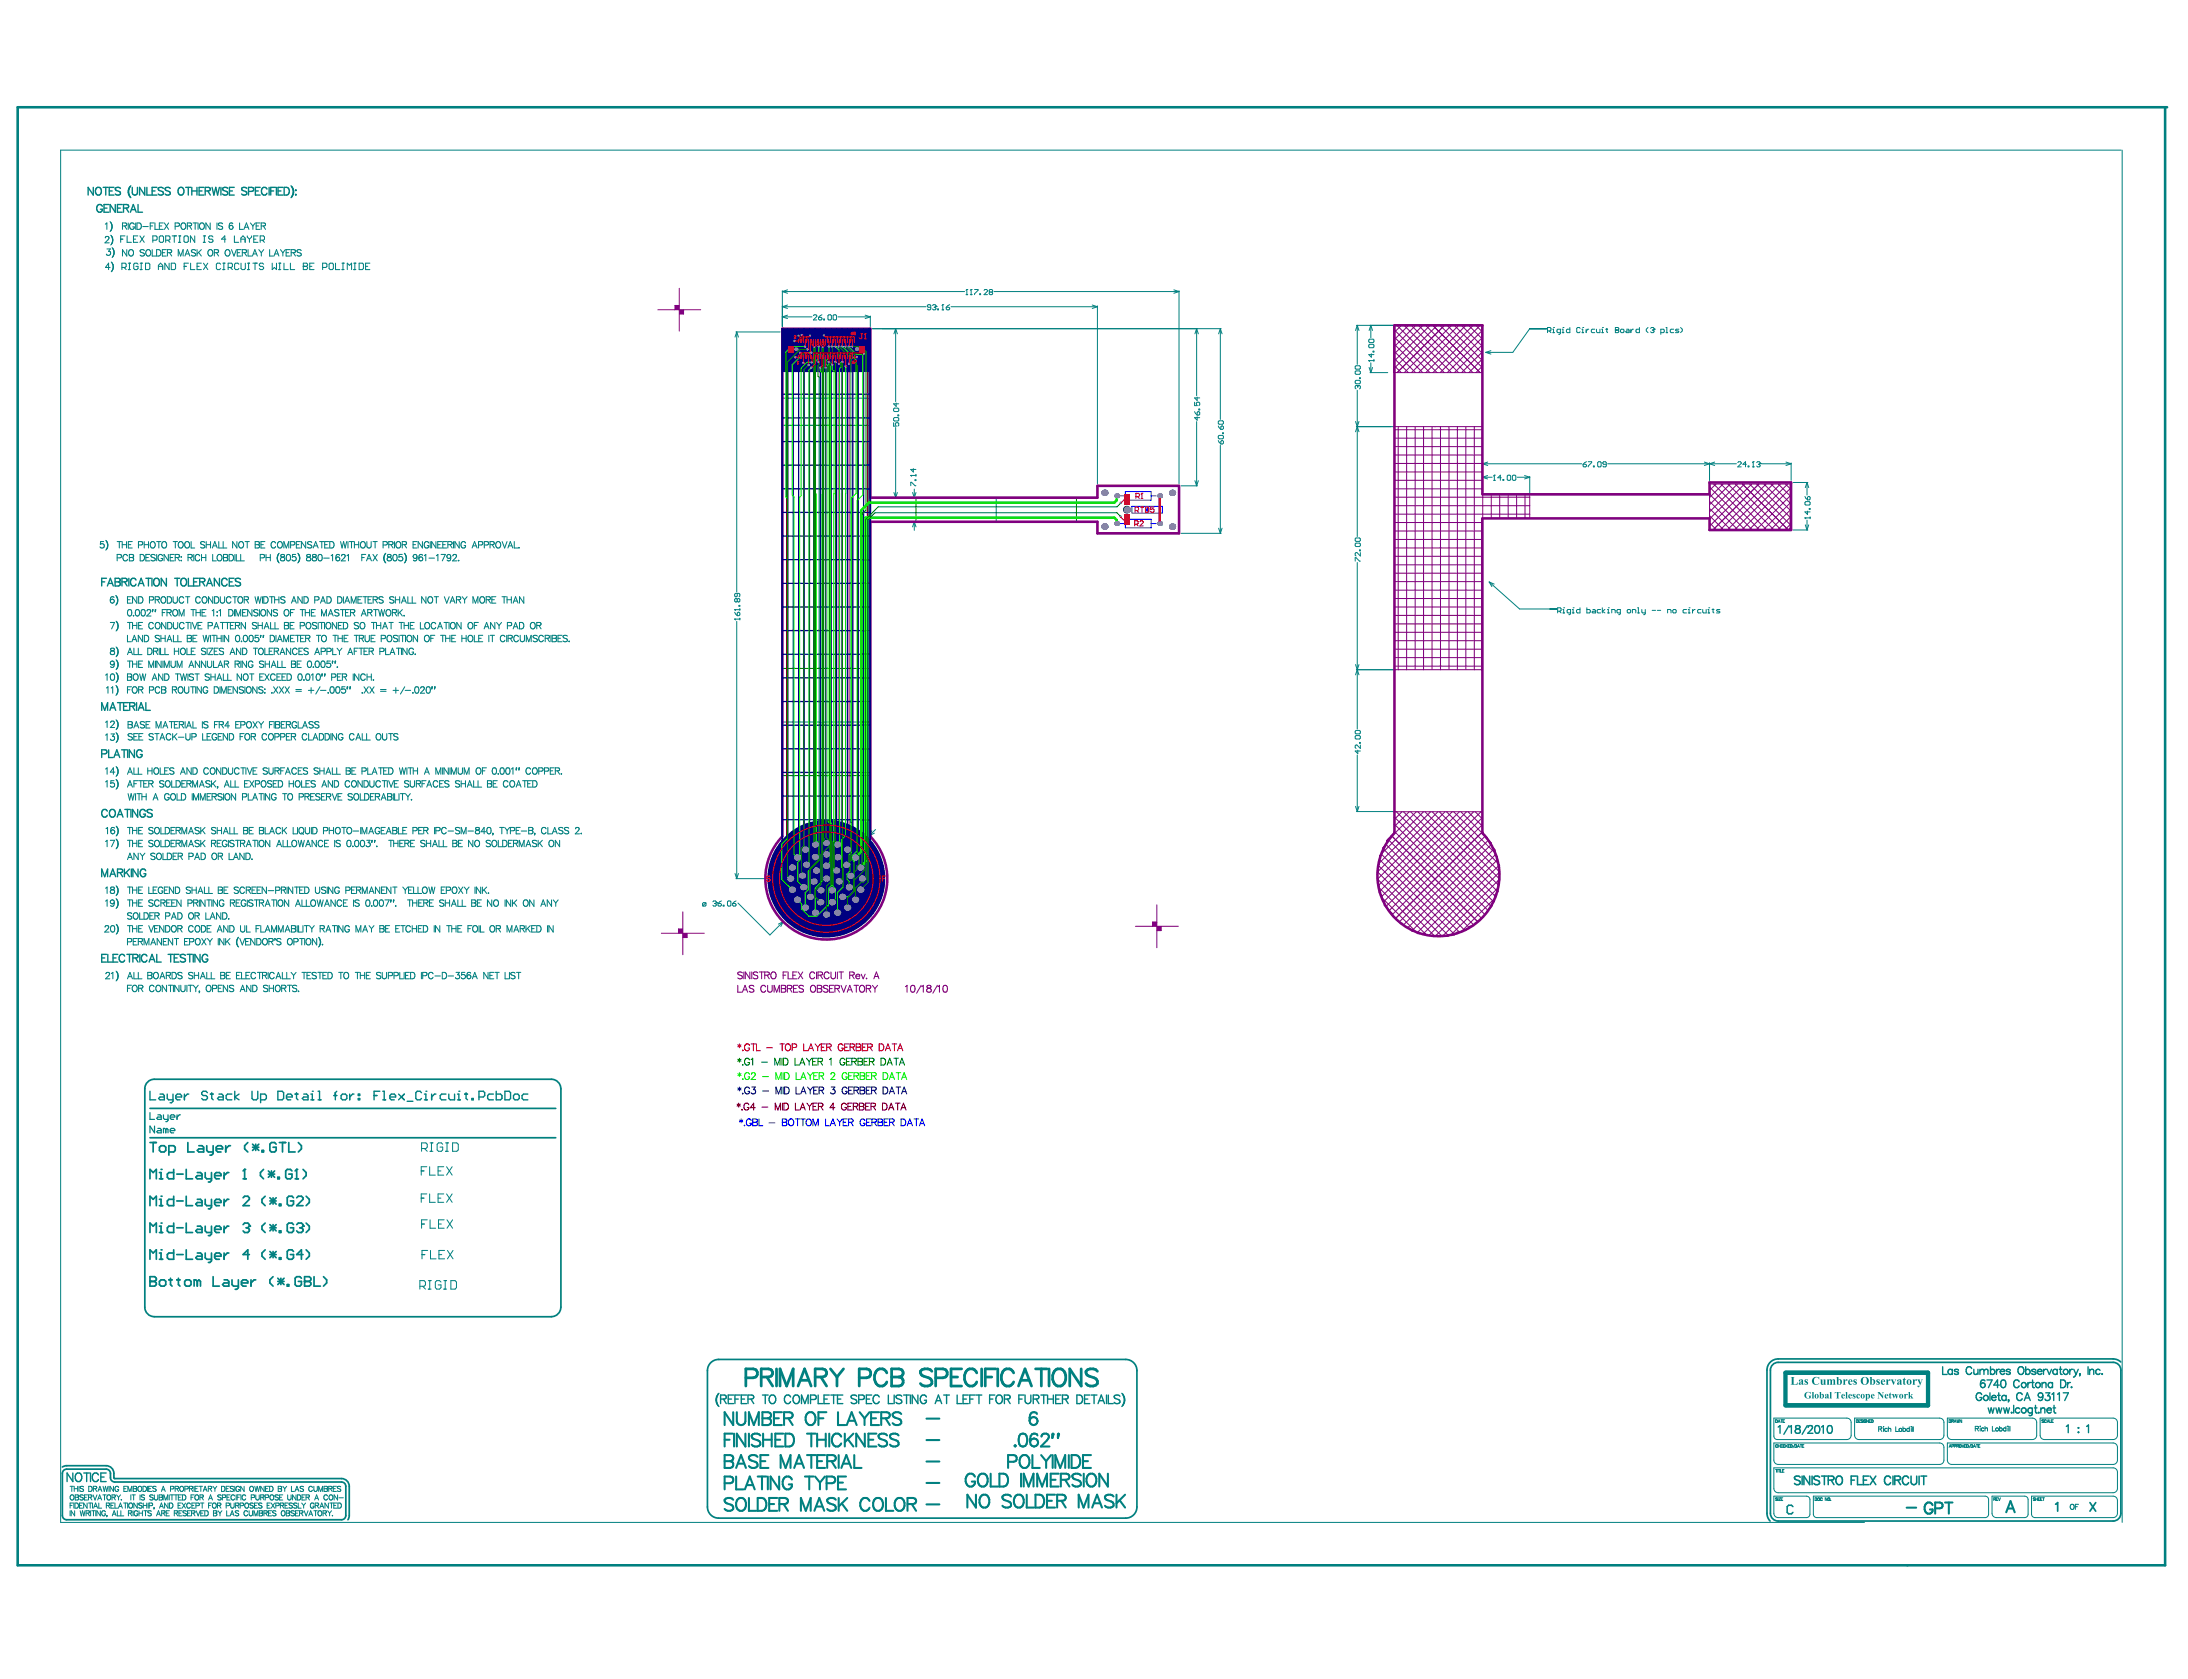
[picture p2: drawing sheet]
<svg xmlns="http://www.w3.org/2000/svg" width="270mm" height="207mm" viewBox="0 0 270 207" stroke-linecap="round" stroke-linejoin="round" font-family="sans-serif">
<g fill="none" stroke="#800080" stroke-width=".12">
<path d="M81.1 38.2h5.3M83.3 37.7h.4v.4h-.4zM83.4 37.8h.3v.3h-.3v-.3M83.4 37.8h.2v.2h-.2v-.1M83.5 37.9h.1v.1h-.1zM83.5 37.9h.1M83.8 37.7h-.5v.5M83.8 35.6v5.2M83.8 38.3h.5v.4h-.5zM83.9 38.3h.3v.3h-.3v-.2M83.9 38.4h.3v.2h-.3v-.2M84 38.4h.1v.1h-.1z"/>
<path d="M84 38.5h.1M84.3 38.2v.5h-.5M81.6 115.1h5.3M83.7 114.6h.5v.5h-.5zM83.8 114.7h.3v.3h-.3v-.3M83.8 114.7h.3v.2h-.3v-.1M83.9 114.8h.1v.1h-.1zM83.9 114.8h.1M84.2 114.6h-.5v.5M84.2 112.5v5.3M84.3 115.2h.4v.4h-.4zM84.3 115.2h.3v.3h-.3v-.2"/>
<path d="M84.4 115.3h.2v.2h-.2v-.2M84.4 115.4h.1M84.4 115.3h.1v.1h-.1zM84.7 115.1v.5h-.5M140 114.2h5.3M142.2 113.8h.4v.4h-.4zM142.3 113.8h.3v.3h-.3v-.2M142.3 113.9h.2v.2h-.2v-.2M142.4 113.9h.1v.1h-.1zM142.4 114h.1M142.7 113.7h-.5v.5M142.7 111.6v5.3"/>
<path d="M142.7 114.3h.5v.4h-.5zM142.8 114.4h.3v.3h-.3v-.3M142.8 114.4h.3v.2h-.3v-.1M142.9 114.5h.1M142.9 114.5h.1v.1h-.1zM143.2 114.2v.6h-.5"/>
</g>
<g fill="none" stroke="#800080" stroke-width=".13">
<path d="M91.6 120l-.2-.1-.4 .1 .1 .2 .4 .2 .1 .2-.1 .1h-.3l-.2-.1M91.8 119.9v.8M92.5 119.9v.8l-.6-.8v.8M92.7 119.9v.8M93.5 120l-.2-.1-.4 .1 .1 .2 .4 .2v.3h-.3l-.2-.1M93.7 119.9h.5M93.9 119.9v.8M95.2 120v-.1a.39 .39 0 0 1 .5 .4 .39 .39 0 0 1-.5 .4l-.1-.3zM97.1 119.9h-.5v.8M97.2 119.9v.8h.5M98.3 119.9h-.5v.8h.5M98.5 119.9l.5 .8"/>
<path d="M99 119.9l-.5 .8M100.7 119.9v.8M102.5 119.9v.6l.2 .2 .3-.1 .1-.7M103.3 119.9v.8M103.5 119.9h.5M103.8 119.9v.8M91 121.5v.9h.5M91.6 122.4l.3-.9 .3 .9M91.7 122.1h.4M93 121.7l-.2-.2-.4 .2 .1 .2 .4 .1 .1 .1v.2l-.2 .1-.4-.1M94.3 120.3l.5-.1 .1-.2-.6-.1v.8M94.4 121.7a.31 .31 0 0 0-.3-.2 .31 .31 0 0 0-.3 .4v.2a.31 .31 0 0 0 .3 .3 .31 .31 0 0 0 .3-.2"/>
<path d="M94.6 120.3l.3 .4M94.7 121.5v.8l.2 .1 .3-.1v-.8M95.5 122.4v-.9l.3 .9 .3-.9v.9M96.4 121.5l.5 .1v.2l-.2 .1 .2 .2v.2l-.5 .1zM96.4 121.9h.3M96.6 120.3h.3M97.1 121.9h.5l.1-.3-.6-.1v.9M97.4 121.9l.3 .5M97.8 120.3h.3M97.9 121.9h.3M98.4 121.5h-.5v.9h.5M99.1 121.7l-.2-.2-.4 .2 .1 .2 .4 .1 .1 .1v.2l-.2 .1-.4-.1"/>
<path d="M100.1 121.6a.39 .39 0 0 1 .5 .3 .39 .39 0 0 1-.5 .4l-.1-.2v-.2zM100.5 120.1a.31 .31 0 0 0-.4-.2 .31 .31 0 0 0-.2 .3v.2a.31 .31 0 0 0 .2 .3 .31 .31 0 0 0 .4-.2M100.8 121.5l.5 .1 .1 .2-.2 .1 .2 .2-.1 .2-.5 .1zM100.8 121.9h.4M100.9 120.3l.5-.1v-.2l-.5-.1v.8M101.2 120.3l.3 .4M102.1 121.7l-.2-.2-.3 .2v.2l.4 .1 .1 .1v.2l-.2 .1-.3-.1M102.3 120.1a.32 .32 0 0 0-.4-.2 .32 .32 0 0 0-.3 .3v.2a.32 .32 0 0 0 .3 .3 .32 .32 0 0 0 .4-.2M102.3 121.9h.3M102.8 121.5h-.5v.9h.5M103 121.9h.5v-.3l-.5-.1v.9M103.3 121.9l.2 .5"/>
<path d="M103.7 121.5l.4 .9 .3-.9M104.5 122.4l.3-.9 .3 .9M104.6 122.1h.4M104.8 120.3l.5-.1v-.2l-.5-.1v.8M105.1 120.3l.3 .4M105.3 121.5h.6M105.6 120.4v.2l.2 .1 .2-.1M105.6 121.5v.9M105.7 120.2h.2l.1 .2h-.4zM106.2 121.6a.39 .39 0 0 1 .5 .3 .39 .39 0 0 1-.5 .4l-.2-.2v-.2zM106.2 120.2l.3 .5 .2-.5M106.8 121.9h.5l.1-.2-.2-.2h-.4v.9"/>
<path d="M106.9 120.6v.1zM107.1 121.9l.3 .5M107.6 121.5l.3 .4M107.8 120.7l.3-.8 .3 .8M107.9 120.4h.4M107.9 121.9v.5M108.2 121.5l-.3 .4M111.7 121.7l.2-.2v.9M112.4 121.6a.27 .27 0 0 1 .4 .1l.1 .2a.37 .37 0 0 1-.4 .5 .54 .54 0 0 1-.1-.8zM113.6 121.5l-.5 1M113.7 121.7l.2-.2v.9M114.4 121.6v.2l.3 .1 .2 .2a.3 .3 0 0 1-.3 .3 .3 .3 0 0 1-.3-.2v-.2l.5-.2v-.1a.31 .31 0 0 0-.4-.1z"/>
<path d="M115.6 121.5l-.5 1M115.7 121.7l.2-.2v.9M116.4 121.6a.27 .27 0 0 1 .4 .1l.1 .2a.37 .37 0 0 1-.4 .5 .54 .54 0 0 1-.1-.8z"/>
</g>
<g fill="none" stroke="#000" stroke-width=".12">
<path d="M96.5 40.6h10.8v20.8h28.1v-1.4h10v5.8h-10v-1.5h-28.1v38.9a7.5 7.5 0 0 1-.1 10.5 7.5 7.5 0 0 1-10.5 0 7.5 7.5 0 0 1-.2-10.5z"/>
<circle cx="137.7" cy="64.6" r=".18"/>
<circle cx="137.7" cy="61.2" r=".18"/>
<circle cx="139" cy="62.9" r=".41"/>
<circle cx="143" cy="64.6" r=".18"/>
<circle cx="143" cy="61.2" r=".18"/>
<circle cx="97.5" cy="108.4" r=".13"/>
<circle cx="97.6" cy="107.1" r=".13"/>
<circle cx="97.7" cy="109.8" r=".13"/>
<circle cx="98.3" cy="105.8" r=".13"/>
<circle cx="98.4" cy="111.1" r=".13"/>
<circle cx="98.9" cy="108.3" r=".13"/>
<circle cx="99.2" cy="104.8" r=".13"/>
<circle cx="99.3" cy="109.7" r=".13"/>
<circle cx="99.3" cy="107" r=".13"/>
<circle cx="99.4" cy="112" r=".13"/>
<circle cx="100.2" cy="110.8" r=".13"/>
<circle cx="100.2" cy="105.9" r=".13"/>
<circle cx="100.4" cy="108.5" r=".13"/>
<circle cx="100.5" cy="104.1" r=".13"/>
<circle cx="100.6" cy="112.6" r=".13"/>
<circle cx="100.9" cy="107.3" r=".13"/>
<circle cx="101.1" cy="109.6" r=".13"/>
<circle cx="101.5" cy="111.3" r=".13"/>
<circle cx="101.6" cy="105.4" r=".13"/>
<circle cx="101.8" cy="103.9" r=".13"/>
<circle cx="101.9" cy="108.4" r=".13"/>
<circle cx="102" cy="112.8" r=".13"/>
<circle cx="102.2" cy="106.9" r=".13"/>
<circle cx="102.3" cy="109.8" r=".13"/>
<circle cx="103" cy="111.2" r=".13"/>
<circle cx="103" cy="105.6" r=".13"/>
<circle cx="103.2" cy="107.6" r=".13"/>
<circle cx="103.2" cy="104.1" r=".13"/>
<circle cx="103.3" cy="108.9" r=".13"/>
<circle cx="103.4" cy="112.6" r=".13"/>
<circle cx="104.1" cy="110.4" r=".13"/>
<circle cx="104.2" cy="106.4" r=".13"/>
<circle cx="104.5" cy="104.7" r=".13"/>
<circle cx="104.6" cy="111.9" r=".13"/>
<circle cx="104.8" cy="109.1" r=".13"/>
<circle cx="104.8" cy="107.7" r=".13"/>
<circle cx="105.5" cy="105.7" r=".13"/>
<circle cx="105.6" cy="110.9" r=".13"/>
<circle cx="106.1" cy="106.9" r=".13"/>
<circle cx="106.2" cy="109.7" r=".13"/>
<circle cx="106.4" cy="108.3" r=".13"/>
</g>
<path d="M96.5 52.5h10.8M96.5 45.8h10.8M113 61.4v2.9M132.8 61.4v2.9M96.5 95.7h10.8M96.5 82.4h10.8" fill="none" stroke="#008000" stroke-width=".12"/>
<g fill="none" stroke="#008080" stroke-width=".21">
<path d="M17.9 134.3v26.9M18.5 136.7h50M19 133.1h49M69.2 134.3v26.9M18.5 158h.1M18.5 140.3h50M18.5 145.4v-1.2l.4 .4 .4-.4v1.2M18.5 148.7v-1.2l.4 .4 .4-.4v1.2M18.5 152v-1.2l.4 .4 .4-.4v1.2M18.5 155.3v-1.2l.4 .4 .4-.4v1.2M18.5 157.5h.6l.2 .2v.2l-.2 .1 .2 .2v.2l-.2 .2h-.6zM18.5 158h.6"/>
<path d="M18.5 140.9h.8M18.9 140.9v1.2M19.7 158l.2-.1h.3l.2 .1v.4l-.2 .2h-.3l-.2-.2zM19.7 141.5l.2-.2h.3l.2 .2v.4l-.2 .2h-.3l-.2-.2zM19.7 155.3h.4M19.7 144.6h.2v.8M19.7 147.9h.2v.8M19.7 151.2h.2v.8M19.7 154.5h.2v.8M19.7 152h.4M19.7 148.7h.4M19.7 145.4h.4"/>
<path d="M19.9 154.1h.1M19.9 150.8h.1M19.9 147.5h.1M19.9 144.2h.1M20.8 157.9h.4M20.8 142.1h.6l.2-.2v-.4l-.2-.2h-.6v1.2M21 157.7v.7l.2 .2M21.4 154.1v1.2h-.6l-.2-.2v-.4l.2-.2h.6M21.4 144.2v1.2h-.6l-.2-.2v-.4l.2-.2h.6M21.4 147.5v1.2h-.6l-.2-.2v-.4l.2-.2h.6M21.4 150.8v1.2h-.6l-.2-.2v-.4l.2-.2h.6M21.8 157.9h.4"/>
<path d="M21.8 154.7h.8M21.8 151.4h.8M21.8 148.1h.8M21.8 144.8h.8M22 157.7v.7l.2 .2M22.8 158l.2-.1h.4l.2 .1v.4l-.2 .2h-.4l-.2-.2zM23 154.1v1.2h.8M23 144.2v1.2h.8M23 147.5v1.2h.8M23 150.8v1.2h.8M23.2 140.9v1.2h.7M24.3 158l-.2-.1h-.2v.7"/>
<path d="M24.3 158v.6M24.3 158l.2-.1 .2 .1v.6M24.3 154.5h.4l.2 .2v.6h-.6l-.2-.2 .2-.2h.6M24.3 144.6h.4l.2 .2v.6h-.6l-.2-.2 .2-.2h.6M24.3 147.9h.4l.2 .2v.6h-.6l-.2-.2 .2-.2h.6M24.3 151.2h.4l.2 .2v.6h-.6l-.2-.2 .2-.2h.6M24.5 141.3h.4l.2 .2v.6h-.6l-.2-.2 .2-.2h.6M25.3 154.5v.6l.2 .2h.6M25.3 144.6v.6l.2 .2h.6M25.3 147.9v.6l.2 .2h.6M25.3 151.2v.6l.2 .2h.6M25.5 141.3v.6l.2 .2h.6"/>
<path d="M26.1 144.6v1l-.2 .2h-.2M26.1 147.9v1l-.2 .2h-.2M26.1 151.2v1l-.2 .2h-.2M26.1 154.5v1l-.2 .2h-.2M26.3 157.5v1.1h.8M26.3 141.3v1l-.2 .2h-.2M26.5 154.9h.8v-.2l-.2-.2h-.4l-.2 .2v.4l.2 .2h.4M26.5 145h.8v-.2l-.2-.2h-.4l-.2 .2v.4l.2 .2h.4M26.5 148.3h.8v-.2l-.2-.2h-.4l-.2 .2v.4l.2 .2h.4M26.5 151.6h.8v-.2l-.2-.2h-.4l-.2 .2v.4l.2 .2h.4M26.7 141.7h.8v-.2l-.2-.2h-.4l-.2 .2v.4l.2 .2h.4M27.6 157.9h.4l.2 .1v.6h-.6l-.1-.2 .1-.2h.6"/>
<path d="M27.6 144.6v.8M27.6 147.9v.8M27.6 151.2v.8M27.6 154.5v.8M27.8 141.3v.8M28.2 151.2h-.2l-.4 .4M28.2 154.5h-.2l-.4 .4M28.2 147.9h-.2l-.4 .4M28.2 144.6h-.2l-.4 .4M28.4 141.3h-.2l-.4 .4M28.6 157.9v.5l.2 .2h.6M29.4 157.9v.9l-.2 .2h-.2"/>
<path d="M29.8 158.2h.8v-.2l-.2-.1h-.4l-.2 .1v.4l.2 .2h.4M30 151l.2-.2h.4l.2 .2v.2M30 147.7l.2-.2h.4l.2 .2v.2l-.8 .8h.8M30 145.4h.4M30.2 144.2h.1M30.2 144.2v1.2M30.2 144.2l-.2 .2M30.4 151.4h.2M30.6 151.4l.2 .2v.2l-.2 .2h-.4l-.2-.2M30.6 140.9l-.4 .4v.4l.4 .4M30.8 151.2h.1M30.8 154.7h-.8l.6-.6v1.2"/>
<path d="M30.8 151.2l-.2 .2M31 157.9v.7M31.1 141.1l.8 .8M31.1 141.5h.8M31.5 157.9h-.2l-.3 .3M31.5 141.1v.8M31.9 141.1l-.8 .8M32.3 141.9h.2v.2h-.2zM32.5 144.2l-.4 .4v.4l.4 .4M32.7 150.8l-.4 .4v.4l.4 .4M32.7 154.1l-.4 .4v.4l.4 .4M32.7 147.5l-.4 .4v.4l.4 .4"/>
<path d="M33.1 144.8h.8M33.1 144.4l.8 .8M33.3 154.7h.8M33.3 154.4l.8 .7M33.3 151.4h.8M33.3 151l.8 .8M33.3 148.1h.8M33.3 147.7l.8 .8M33.5 144.4v.8M33.7 157.5l-.4 .4v.3l.4 .4M33.7 147.7v.8M33.7 151v.8"/>
<path d="M33.7 154.4v.7M33.9 144.4l-.8 .8M34.1 141.1l-.2-.2h-.4l-.2 .2v.8l.2 .2h.4l.2-.2v-.4h-.4M34.1 154.4l-.8 .7M34.1 151l-.8 .8M34.1 147.7l-.8 .8M34.3 158h.7M34.3 157.7l.7 .7M34.3 145.2h.2v.2h-.2zM34.5 148.5h.1v.2h-.1zM34.5 151.8h.1v.2h-.1zM34.5 155.1h.1v.2h-.1z"/>
<path d="M34.5 140.9h.7M34.6 157.7v.7M34.8 140.9v1.2M35 157.7l-.7 .7M35.4 158.4h.2v.2h-.2zM35.6 140.9v1.2h.8M36 144.4l-.2-.2h-.4l-.2 .2v.8l.2 .2h.4l.2-.2v-.4h-.4M36.2 147.7l-.2-.2h-.4l-.2 .2v.8l.2 .2h.4l.2-.2v-.4h-.4M36.2 151l-.2-.2h-.4l-.2 .2v.8l.2 .2h.4l.2-.2v-.4h-.4M36.2 154.4l-.2-.3h-.4l-.2 .3v.7l.2 .2h.4l.2-.2v-.4h-.4M36.4 145.4h.4M36.6 144.2h.1"/>
<path d="M36.6 144.2l-.2 .2M36.6 151l.2-.2h.4l.2 .2v.2M36.6 147.7l.2-.2h.4l.2 .2v.2l-.8 .8h.8M36.6 144.2v1.2M36.8 140.9l.4 .4v.4l-.4 .4M37 151.4h.2M37.2 157.7l-.2-.2h-.4l-.2 .2v.7l.2 .2h.4l.2-.2v-.4h-.4M37.2 151.4l.2 .2v.2l-.2 .2h-.4l-.2-.2M37.4 151.2h.1M37.4 154.7h-.8l.6-.6v1.2M37.4 151.2l-.2 .2M37.4 144.2l.4 .4v.4l-.4 .4"/>
<path d="M37.6 158h.1M37.6 157.5h.6l.1 .2v.2l-.1 .1 .1 .2v.2l-.1 .2h-.6zM37.6 158h.6M37.8 154.1l.4 .4v.4l-.4 .4M37.8 147.5l.4 .4v.4l-.4 .4M37.8 150.8l.4 .4v.4l-.4 .4M38.7 157.5v1.1h.8M39.9 157.5l.4 .4v.3l-.4 .4M19 162.4h49M87.3 169v16.9M88.6 167.7h50.3M140.2 169v16.9"/>
<path d="M217.9 169v17.6M218.4 169v17.6M219.3 167.6h41.3M219.3 168h41.3M261.6 169v17.6M7.7 181.7v5.2M8.2 181.2h4.9M8.2 187.4h33.9M8.2 180.8h4.9M13.6 181.7v.6M14 181.7v.6M14.2 182.8h27.9"/>
<path d="M14.2 182.4h27.9M42.7 183.3v3.6M43.1 183.3v3.6M88.6 187.2h50.3M219.3 187.6h41.3M253.5 185.5l.3-.2v1.1M257.8 185.3l.7 1.1M258.5 185.3l-.7 1.1"/>
</g>
<g fill="none" stroke="#008080" stroke-width=".12">
<path d="M261.6 18.5h-254.1v169.3h222.5M261.8 18.5v169.3M96.5 35.9v4.4M96.5 39.1l.6 .2M96.5 37.8l.6 .2M96.5 36l.6 .2M96.5 39.1h3.7M96.5 37.8h17.7M96.5 36h22.5M97.1 38.9l-.6 .2M97.1 35.7l-.6 .3M97.1 37.6l-.6 .2"/>
<path d="M100.3 38.9l.1-.1h.2l.1 .1v.1l-.4 .5h.4M101 39.1h.3l.1 .3-.1 .1h-.2l-.1-.1zM101.4 38.8l-.4 .3M101.6 39.4h.1v.1h-.1zM102.1 38.9l.1-.1h.2l.1 .1v.5l-.1 .1h-.2l-.1-.1zM102.8 38.9l.1-.1h.2l.1 .1v.5l-.1 .1h-.2l-.1-.1zM103.4 39.1h3.9M106.7 38.9l.6 .2M107.3 39v1.3M107.3 39.1l-.6 .2M114.8 37.9h-.3l-.1-.1 .1-.2h.2l.1 .1v.4l-.1 .1h-.2l-.1-.1M115 37.7l.1-.1h.2l.1 .2"/>
<path d="M115.2 37.9h.1M115.3 37.9l.1 .1-.1 .2h-.2l-.1-.1M115.4 37.8h.1M115.4 37.8l-.1 .1M115.7 38.1h.1v.1h-.1zM116.2 38.2h.2M116.3 37.6h.1M116.3 37.6v.6M116.3 37.6l-.1 .1M116.7 37.9h.3l.1 .2-.1 .1h-.2l-.1-.1zM117.1 37.6l-.4 .3M117.3 37.8h18.1"/>
<path d="M119.1 36.3h.3M119.3 35.7h.1M119.3 35.7v.6M119.3 35.7l-.2 .1M119.7 36.3h.2M119.8 35.7h.1M119.8 35.7v.6M119.8 35.7l-.1 .1M120.2 35.7h.4l-.4 .6M120.8 36.2h.2v.1h-.2zM121.4 35.8l.1-.1h.2l.1 .1v.1l-.4 .4h.4M122.1 36l-.1 .1 .1 .2h.2l.1-.1-.1-.2"/>
<path d="M122.1 36l-.1-.1 .1-.2h.2l.1 .1-.1 .2M122.1 36h.2M122.6 36h22.8M134.7 37.6l.7 .2M135.4 37.7v22M135.4 37.8l-.7 .2M144.8 35.7l.6 .3M145.4 35.9v23.8M145.4 36l-.6 .2M90.8 40.9h5.4M90.9 40.9l.2 .7M90.9 40.9v32.1"/>
<path d="M90.9 40.9l-.2 .7M96.5 49.1h10.8M107.6 40.5h43M110.2 50.4l.1-.1h.4l.2 .1v.3l-.2 .1h-.4l-.1-.1zM110.2 51.6l.1-.1h.4l.2 .1v.2l-.2 .1h-.4l-.1-.1zM110.2 52.1v.5h.3l-.1-.4 .1-.1h.2l.2 .1v.3l-.2 .1M110.5 40.5l.2 .7M110.5 40.5l-.2 .7M110.5 40.5v9M110.5 52.7v8.7M110.5 49.7v.4l-.3-.3h.7M110.7 51.2h.2v.1h-.2z"/>
<path d="M112.3 58.6h.1M112.3 59.9v-.4l.7 .4M112.3 58.6h.7M112.3 58.6l.1 .1M112.7 57.8v.4l-.4-.3h.7M112.9 59.2h.1v.1h-.1zM113 58.5v.2M145.7 59.9h2M147.3 49.6v.4h.4l-.1-.2 .1-.2h.2l.1 .1v.2l-.1 .1M147.3 50.8l.4 .4M147.4 59.3l.2 .6M147.6 40.5l.2 .7"/>
<path d="M147.6 40.5v8.3M147.6 52v7.9M147.6 40.5l-.2 .7M147.7 51.4v.4l-.4-.3h.7M147.7 50.9l.2-.1 .1 .1v.2l-.1 .1h-.2zM147.7 49v.4l-.4-.3h.7M147.8 59.3l-.2 .6M147.9 50.5h.1v.1h-.1zM150.3 54.3l.3 .5M150.3 52l.1-.1h.4l.1 .1v.2l-.1 .1h-.4l-.1-.1zM150.3 53.8l.1-.1h.4l.1 .1v.2l-.1 .1h-.4l-.1-.1zM150.3 52.5l.3 .5"/>
<path d="M150.5 40.5l.2 .7M150.5 40.5l-.2 .7M150.5 40.5v11.2M150.5 54.9v10.9M150.6 52.6l.2-.1 .1 .1v.3l-.1 .1h-.2zM150.6 54.4l.2-.1 .1 .1v.3l-.1 .1h-.2zM150.8 53.4h.1v.1h-.1zM167.2 45.2l.1-.1h.4l.1 .1v.2l-.1 .1h-.4l-.1-.1zM167.2 45.9l.1-.2h.4l.1 .2v.2l-.1 .1h-.4l-.1-.1zM167.2 47l.1-.1h.4l.1 .1v.2l-.1 .1h-.4l-.1-.1zM167.2 52l.4 1.3M167.3 52.6h4.7"/>
<path d="M167.3 40.1h4.7M167.4 47.5h.1M167.4 47.5l-.2 .1v.3l.1 .1M167.4 47.5l.1 .1M167.4 40.1l.2 .7M167.4 40.1l-.2 .7M167.4 40.1v4.8M167.4 48.1v18.1M167.5 47.6l.1-.1 .2 .1v.3l-.1 .1M167.5 47.6v.2M167.6 52l-.4 1.3M167.7 46.6h.1v.1h-.1z"/>
<path d="M168.8 44.5h.1M168.8 41.9l.1-.1h.5l.1 .1v.2l-.1 .2h-.5l-.1-.2zM168.8 42.6l.1-.1h.5l.1 .1v.2l-.1 .1h-.5l-.1-.1zM168.8 44.5h.7M168.8 44.5l.1 .1M168.9 45.3l.2 .7M169 46h2.2M169.1 40.1l.2 .7M169.1 40.1l-.2 .7M169.1 40.1v1.6M169.1 44.8v1.2M169.1 43.6v.5l-.3-.4h.7"/>
<path d="M169.3 45.3l-.2 .7M169.4 43.3h.1v.1h-.1zM169.5 44.4v.2M182.8 58.9h1.2M182.8 58.9l.7 .2M182.9 57.1l-.1 3.8M182.9 57.2l.6 .2M182.9 57.2h12.2M183.3 43.5l.6 .2M183.5 58.7l-.7 .2M183.5 57l-.6 .2M183.9 43.2l-.6 .3"/>
<path d="M184.2 59.2h.2M184.3 58.6h.1M184.3 58.6v.6M184.3 58.6l-.1 .1M185.2 58.9h-.5l.4-.3v.6M185.4 59.1h.1v.1h-.1zM185.9 58.7l.1-.1h.2l.1 .1v.4l-.1 .1h-.2l-.1-.1zM186.5 58.7l.1-.1h.3l.1 .1v.4l-.1 .1h-.3l-.1-.1zM187.1 58.9h1.6M188 58.7l.7 .2M188.7 58.8v2.1M188.7 58.9l-.7 .2"/>
<path d="M190.8 40.5h-2.1l-2.1 3h-3.3M195.3 57.3h.3l.1 .2-.1 .1h-.2l-.1-.1zM195.7 56.9l-.4 .4M195.9 56.9h.4l-.4 .7M196.5 57.5h.1v.1h-.1zM197.1 57.1l.1-.2h.2l.1 .2v.4l-.1 .1h-.2l-.1-.1zM198.1 57.3h-.3l-.1-.1 .1-.3h.2l.1 .2v.4l-.1 .1h-.2l-.1-.1M198.3 57.2h15.9M210.2 57l1.3 .4M210.9 57.1v2.1M211.5 57l-1.3 .4M214.3 57.1l.1-.2h.3l.1 .2v.1l-.5 .4h.5"/>
<path d="M215.4 57.3h-.4l.3-.4v.7M215.6 57.5h.1v.1h-.1zM216.1 57.6h.3M216.3 56.9h.1M216.3 56.9v.7M216.3 56.9l-.2 .2M216.7 57.1l.1-.2h.2l.1 .3M216.9 57.3h.1M217 57.3l.1 .1-.1 .2h-.2l-.1-.1M217.1 57.2h.1M217.1 57.2l-.1 .1M217.3 57.2h3.6"/>
<path d="M220.3 57l.6 .2M220.9 57.1v2.1M220.9 57.2l-.6 .2M221.2 59.5h1.8M222.9 59.5l.2 .6M222.9 59.5l-.2 .6M222.9 59.5v1.6M90.6 76.4h.1M90.6 75.2h.1M90.6 76.4h.7M90.6 76.4l.1 .1M90.6 75.5l.3 .4"/>
<path d="M90.6 75.2h.7M90.6 75.2l.1 .1M90.9 76.6v31.8M90.9 73.2v.3l-.1 .1-.2-.1v-.2l.1-.1h.4l.2 .1v.2l-.2 .1M90.9 73.9l.1-.1 .3 .1v.2l-.2 .1-.2-.1M90.9 75.6l.2-.1 .2 .1v.2l-.2 .1h-.2zM90.9 73.9v.2M90.9 73.9l-.1-.1-.2 .1v.2l.1 .1 .2-.1M91.1 74.7h.2v.1h-.2zM91.3 75.1v.2M91.3 76.3v.2M107.6 64.4h5.3"/>
<path d="M107.6 61.4h5.3M110.3 60.7l.2 .7M110.7 60.7l-.2 .7M112.6 60.7l.2 .7M112.8 64.4l.2 .6M112.8 60.3v1.1M112.8 64.4v1M112.8 64.4l-.2 .6M113 60.7l-.2 .7M122.9 61.4v2.9M145.7 65.8h4.9M150.3 65.1l.2 .7"/>
<path d="M150.7 65.1l-.2 .7M167.2 66.5l.1-.1h.4l.1 .1v.2l-.1 .1h-.4l-.1-.1zM167.2 67.1l.1-.1h.4l.1 .1v.2l-.1 .1h-.4l-.1-.1zM167.2 69.2v-.4l.6 .4M167.4 69.4v20.5M167.7 67.8h.1v.1h-.1zM167.8 68.1v.5l-.4-.5h-.1l-.1 .2v.2l.1 .1M183.7 71.8l.6 .2M183.7 71.8l.3 .5M183.7 71.8l3.7 3.3h4.6M221.2 65.4h1.8M222.6 63.9h.1"/>
<path d="M222.6 62l.1-.1h.5l.1 .1v.2l-.1 .1h-.5l-.1-.1zM222.6 63.9h.7M222.6 63.9l.1 .1M222.6 61.2l.3 .5M222.7 64.7l.2 .7M222.9 64.2v1.2M222.9 61.3l.3-.1 .1 .1v.2l-.1 .2h-.3zM222.9 63v.5l-.3-.4h.7M223.1 64.7l-.2 .7M223.2 62.7h.1v.1h-.1zM223.3 63.8v.2M96.5 89.1h10.8"/>
<path d="M167.2 90.8l.1-.1h.4l.1 .1v.2l-.1 .1h-.4l-.1-.1zM167.2 90.2l.1-.1h.4l.1 .1v.2l-.1 .1h-.4l-.1-.1zM167.2 99.5l.2 .6M167.2 82l.4 1.2M167.3 82.6h4.7M167.4 93.1v7M167.5 92.5v.4l-.3-.3h.6M167.6 99.5l-.2 .6M167.6 82l-.4 1.2M167.7 91.6h.1v.1h-.1zM167.8 91.9v.4l-.4-.4h-.1l-.1 .1v.2l.1 .1M86.7 111.4l.1-.1h.2l.1 .1v.2l-.1 .2h-.2l-.1-.2z"/>
<path d="M87.1 111.3l-.4 .5M87.9 111.2l.1-.1h.2l.2 .2M88.1 111.4h.1M88.2 111.4l.2 .1-.2 .3h-.2l-.1-.2M88.4 111.3h.1M88.4 111.3l-.2 .1M88.6 111.4h.3l.1 .2-.1 .2h-.2l-.1-.2zM89 111.1l-.4 .3M89.2 111.6h.1v.2h-.1zM89.7 111.2l.1-.1h.2l.2 .1v.4l-.2 .2h-.2l-.1-.2zM90.4 111.4h.3l.1 .2-.1 .2h-.2l-.1-.2zM90.7 107.7l.2 .7"/>
<path d="M90.8 108.4h10.6M90.8 111.1l-.4 .3M91 111.4l4 3.9 1.6-1.6M91.1 107.7l-.2 .7M96.6 113.7l-.3 .6M96.6 113.7l-.6 .3M107.5 102.5l-.3 .6M107.8 102.8l-.6 .3M108 102.3l-.8 .8M167.3 100.1h4.9M51.8 158.6h.5l.2-.1v-.4l-.2-.2h-.5v1.1M52 147.8h.3"/>
<path d="M52 144.4h.3M52 141.7h.5l.2-.2v-.4l-.2-.1h-.5v1M52 151h.3M52.1 154.7h.3M52.1 158.6l.4 .4M52.3 141.7l.4 .3M52.6 147.3h-.6v1M52.6 143.9h-.6v1M52.7 150.4h-.7v1.1M52.8 154.2h-.7v1.1M52.8 157.9h.4M52.8 159h.4"/>
<path d="M53 143.9v1h.7M53 147.3v1h.7M53 157.9v1.1M53 150.4v1.1h.7M53 141h.4M53 142h.4M53.1 154.2v1.1h.7M53.2 141v1M54 147.8h.4M54 144.4h.4M54.1 151h.3M54.1 154.7h.4"/>
<path d="M54.4 158.1l-.2-.2h-.3l-.2 .2v.7l.2 .2h.3l.2-.2v-.3h-.4M54.6 141.1l-.2-.1h-.3l-.2 .1v.7l.2 .2h.3l.2-.2v-.3h-.3M54.7 147.3h-.7v1h.7M54.7 143.9h-.7v1h.7M54.7 157.9h.4M54.7 159h.4M54.8 150.4h-.7v1.1h.7M54.8 154.2h-.7v1.1h.7M54.9 157.9v1.1M55 141h.3M55 142h.3M55.1 147.3l.7 1"/>
<path d="M55.1 143.9l.7 1M55.1 150.4l.7 1.1M55.1 141v1M55.2 154.2l.7 1.1M55.6 157.9h.5l.2 .2v.7l-.2 .2h-.5zM55.8 147.3l-.7 1M55.8 143.9l-.7 1M55.8 150.4l-.7 1.1M55.8 141h.5l.2 .1v.7l-.2 .2h-.5zM55.9 154.2l-.7 1.1M219 175.1h.1a.18 .18 0 0 1 .1 .2 .18 .18 0 0 1-.1 .1h-.1zM219.2 177.5h8.6"/>
<path d="M219.2 178.3a.14 .14 0 0 0-.2-.1 .14 .14 0 0 0 0 .2 .14 .14 0 0 0 .2 0M219.3 175.4l.1-.3 .2 .3M219.3 178.2v.3M219.3 178.3h.3M219.4 175.3h.1M219.6 178.2v.3M219.7 175.1h.2M219.7 178.3h.1M219.8 175.1v.3M219.9 178.2h-.2v.3h.2M219.9 175.3h.1M220.1 175.1h-.2v.3h.2"/>
<path d="M220.2 178.3a.13 .13 0 0 0-.2-.1 .13 .13 0 0 0-.1 .2 .12 .12 0 0 0 .1 .1 .12 .12 0 0 0 .2-.1M220.3 178.2v.3M220.4 178.3l.1 .2M220.5 178.2l-.2 .2M220.6 178.3h.1M220.8 178.2h-.2v.3h.2M220.8 178.2l.2 .1v.2h-.2zM221.4 178.2l-.3 .4M221.4 178.2l.2 .1-.1 .2h-.1zM221.7 178.5l.1-.3 .2 .3M221.7 178.4h.2M222 178.2h.3"/>
<path d="M222.1 178.2v.3M222.3 178.3h.1M222.5 178.2h-.2v.3h.2M227.8 174.9h-9v2.2M228.3 175.4v1.6M229 175.1h.1a.18 .18 0 0 1 .1 .2 .18 .18 0 0 1-.1 .1h-.1zM229.3 175.3h.1M229.3 177.5h9.9M229.5 175.1h-.2v.3h.2M229.8 175.2h-.3l.3 .1-.1 .1h-.2M229.8 175.1v.3M230.2 175.2a.16 .16 0 0 0-.3-.1 .15 .15 0 0 0 0 .3 .16 .16 0 0 0 .3-.1h-.1"/>
<path d="M230.5 175.1v.3l-.3-.3v.3M230.6 175.3h.1M230.8 175.1h-.2v.3h.2M230.8 175.1a.18 .18 0 0 1 .2 .1 .18 .18 0 0 1 0 .2h-.2zM231.7 176.2h.4v-.2h-.4v.6M231.9 176.2l.2 .4M232.3 176h.1M232.3 176.2v.4M232.8 176.2a.18 .18 0 0 0-.3 0 .18 .18 0 0 0 0 .3 .18 .18 0 0 0 .3 0M232.9 176.3l.3-.1v.4M232.9 176v.6M233.8 176v.6h.4"/>
<path d="M234.7 176.2a.18 .18 0 0 1 .3 0 .18 .18 0 0 1 0 .3 .18 .18 0 0 1-.3 0M234.7 176v.6M235.5 176.2a.18 .18 0 0 0-.3 0 .18 .18 0 0 0 0 .3 .18 .18 0 0 0 .3 0M235.5 176v.6M235.7 176h.1zM235.7 176.2v.4M235.9 176v.6M236 176v.6M239.2 178h-20.4v2.1M239.2 174.9h-10.4v2.1M239.8 175.4v1.6M239.8 178.5v1.6"/>
<path d="M240.4 175.1h.1a.18 .18 0 0 1 .1 .2 .18 .18 0 0 1-.1 .1h-.1zM240.4 178.5l.1-.3 .2 .3M240.5 178.4h.1M240.7 175.3l.2-.1v-.1h-.2v.3M240.7 177.5h10M240.8 175.3l.1 .1M240.9 178.2h-.2v.3M240.9 178.2h.1M241 178.2l-.1 .1-.2 .1M241 175.4l.1-.3 .2 .3M241.1 178.4l.1-.1 .1-.1h-.2v.3M241.1 175.3h.1"/>
<path d="M241.3 175.1l.1 .3 .1-.3 .1 .3 .1-.3M241.3 178.3h.3v-.1h-.3v.3M241.5 178.3l.1 .2M242 175.1v.3l-.3-.3v.3M242 178.2l.1 .3 .2-.3M242.3 178.3h.1M242.5 178.2h-.2v.3h.2M242.6 178.2h.1a.18 .18 0 0 1 .1 .1 .18 .18 0 0 1-.1 .2h-.1zM243.1 178.2l-.2 .4M243.1 178.2h.1a.18 .18 0 0 1 .1 .1 .18 .18 0 0 1-.1 .2h-.1zM243.4 178.5l.1-.3 .2 .3M243.5 178.4h.1"/>
<path d="M243.6 176.2h.4v-.2l-.4-.1v.6M243.8 178.2h.2M243.8 176.2l.2 .3M243.9 178.2v.3M244 178.3h.1M244.2 178.2h-.2v.3h.2M244.2 175.9h.1M244.2 176.1v.4M244.7 176.2a.18 .18 0 0 0-.3 0 .18 .18 0 0 0 0 .2 .18 .18 0 0 0 .3 0M244.8 176.2l.3-.1v.4M244.8 175.9v.6M245.7 175.9v.6h.4"/>
<path d="M246.6 176.2a.18 .18 0 0 1 .3 0 .18 .18 0 0 1 0 .2 .18 .18 0 0 1-.3 0M246.6 175.9v.6M247.4 176.2a.18 .18 0 0 0-.3 0 .18 .18 0 0 0 0 .2 .18 .18 0 0 0 .3 0M247.4 175.9v.6M247.6 175.9h.1M247.7 176.1v.4M247.8 175.9v.6M247.9 175.9v.6M250.7 174.9h-10.5v2.1M251.2 175.4v1.6M252.1 175.3h.1M252.1 175.3v.1h-.3"/>
<path d="M252.1 175.2h-.3l.3 .1M252.2 177.5h8.4M252.4 175.2a.14 .14 0 0 0-.2-.1 .14 .14 0 0 0 0 .2 .13 .13 0 0 0 .1 .1 .13 .13 0 0 0 .1 0M252.5 175.4l.1-.3 .1 .3M252.5 175.3h.2M252.8 175.1v.3h.2M253.1 175.3h.1M253.3 175.1h-.2v.3h.2M260.6 178h-20.4v2.1M260.6 174.9h-9v2.1M261.2 175.4v1.6M261.2 178.5v1.6"/>
<path d="M8.6 185.7h.3M8.7 184.5l.1-.1a.3 .3 0 0 1 .3 .3 .3 .3 0 0 1-.3 .3l-.2-.2zM9 185.4h-.4v.6M9.1 185.4v.6M9.2 185.4h.3a.34 .34 0 0 1 .2 .3 .34 .34 0 0 1-.2 .3h-.3zM9.3 184.4h.4v.2l-.1 .1 .1 .1-.1 .2h-.3zM9.3 184.7h.3M9.8 185.7h.3M10.2 185.4h-.4v.6h.4M10.3 184.5l-.4-.1v.2l.3 .1 .1 .2-.2 .1-.2-.1M10.4 184.7h.3M10.7 185.4v.6l-.4-.6v.6"/>
<path d="M10.8 184.4h-.4v.6h.4M10.9 185.4h.4M10.9 184.7l.4-.1v-.2h-.4v.6M11.1 185.4v.6M11.1 184.7l.2 .3M11.4 185.4v.6M11.5 184.4l.2 .6 .3-.6M11.5 186l.3-.6 .2 .6M11.6 185.8h.3M12 185l.3-.6 .2 .6M12.1 184.8h.3M12.2 185.4v.6h.3"/>
<path d="M12.7 184.4h.4M12.9 184.4v.6M13.1 185.7l.4-.1v-.2h-.4v.6M13.3 184.4a.3 .3 0 0 1 .4 .3 .3 .3 0 0 1-.4 .3l-.1-.2zM13.3 185.7l.2 .3M13.7 185.7h.2M13.8 184.7l.4-.1v-.2h-.4v.6M14 184.7l.2 .3M14.1 185.4h-.4v.6h.4M14.2 185.4v.6h.3M14.4 184.4l.2 .3M14.6 186l.3-.6 .2 .6"/>
<path d="M14.6 184.7v.3M14.7 185.8h.3M14.9 184.4l-.3 .3M14.9 185h.1zM15.2 185.4h.5M15.5 185.4v.6M15.7 185.4v.6M15.9 185.5l.1-.1a.3 .3 0 0 1 .4 .3 .3 .3 0 0 1-.4 .3l-.1-.2zM16.1 184.4v.6M16.3 184.4h.4M16.5 184.4v.6M16.9 185.4v.6l-.4-.6v.6"/>
<path d="M17.3 184.4v.6M17.5 185.5l-.3-.1-.1 .2 .4 .1v.2l-.1 .1-.3-.1M17.7 185.7h.4M17.7 185.4v.6M17.8 184.5l-.1-.1-.3 .1v.1l.4 .2v.1l-.1 .1-.3-.1M18.1 185.4v.6M18.3 185.4v.6M18.4 185.7h.4v-.3h-.4v.6M18.9 184.5l-.2-.1-.2 .1v.1l.4 .2-.1 .2h-.2l-.1-.1M19 185.9v.1zM19 186v.1M19 184.4v.4l.2 .2 .2-.1 .1-.5"/>
<path d="M19.6 184.4h.4v.2l-.1 .1 .2 .1-.1 .2h-.4zM19.6 184.7h.3M19.7 186l.2-.6 .3 .6M19.8 185.8h.3M20.2 185v-.6l.2 .6 .3-.6v.6M20.7 185.4v.6l-.4-.6v.6M20.9 184.4v.6M20.9 185.4h.2a.34 .34 0 0 1 .2 .3 .34 .34 0 0 1-.2 .3h-.2zM21 184.4h.4M21.2 184.4v.6M21.5 184.4h.4M21.7 184.4v.6"/>
<path d="M22 185.7h.2M22 184.7h.2M22.4 185.4h-.4v.6h.4M22.4 184.4h-.4v.6h.4M22.5 185.4l.4 .6M22.5 184.4h.2a.34 .34 0 0 1 .2 .3 .34 .34 0 0 1-.2 .3h-.2zM22.9 185.4l-.4 .6M23.5 185.5a.23 .23 0 0 0-.3-.1 .23 .23 0 0 0-.2 .2v.2a.23 .23 0 0 0 .2 .2 .23 .23 0 0 0 .3-.1M23.6 184.7h.2M23.7 185.7h.2M24 184.4h-.4v.6M24.1 185.4h-.4v.6h.4"/>
<path d="M24.1 184.5l.1-.1a.3 .3 0 0 1 .3 .3 .3 .3 0 0 1-.3 .3l-.2-.2zM24.2 185.7h.3l.1-.3h-.4v.6M24.7 184.7l.3-.1 .1-.2h-.4v.6M24.7 185.4h.5M24.9 184.7l.2 .3M24.9 185.4v.6M25.7 185.7h.3M25.7 185l.3-.6 .2 .6M25.8 184.8h.3M26.1 185.4h-.4v.6M26.3 185.5v-.1a.3 .3 0 0 1 .4 .3 .3 .3 0 0 1-.4 .3l-.1-.2zM26.8 185.7l.4-.1v-.2h-.4v.6"/>
<path d="M27 185.7l.2 .3M27.3 184.5l-.2-.1-.2 .1v.1l.3 .1v.3h-.2l-.1-.1M27.4 184.7h.4v-.3h-.4v.6M27.9 185.7h.4v-.3h-.4v.6M28 184.7h.2M28.4 184.4h-.4v.6h.4M28.5 185.4v.4l.1 .2 .2-.1 .1-.5M28.9 184.5a.23 .23 0 0 0-.2-.1 .23 .23 0 0 0-.2 .2v.2a.23 .23 0 0 0 .2 .2 .23 .23 0 0 0 .2-.2M29.1 185.7l.3-.1 .1-.2h-.4v.6M29.1 184.4v.6M29.3 184.7h.2M29.3 185.7l.2 .3"/>
<path d="M29.6 185.7h.4v-.3h-.4v.6M29.7 184.4h-.4v.6M29.7 184.4v.6M30.2 185.5l.1-.1a.3 .3 0 0 1 .4 .3 .3 .3 0 0 1-.4 .3l-.1-.2zM30.3 184.5a.23 .23 0 0 0-.3-.1 .23 .23 0 0 0-.1 .2v.2a.23 .23 0 0 0 .1 .2 .23 .23 0 0 0 .3-.2M31 184.7h.4v-.3h-.4v.6M31.2 185.5l-.1-.1-.3 .1 .1 .1 .3 .2-.1 .2-.3-.1M31.4 185.7h.2M31.6 184.4v.4l.1 .2 .2-.1 .1-.5M31.8 185.4h-.4v.6h.4M32.2 184.7l.3-.1v-.2h-.3v.6M32.3 185.5l-.4-.1v.2l.4 .1v.2l-.1 .1-.3-.1"/>
<path d="M32.4 184.7l.2 .3M32.7 184.7h.4v-.3h-.4v.6M32.9 185.7h.3M33.3 185.4h-.4v.6h.4M33.3 184.5l.1-.1a.3 .3 0 0 1 .4 .3 .3 .3 0 0 1-.4 .3l-.1-.2zM33.4 185.4l.5 .6M33.9 185.4l-.5 .6M34 185.7h.4v-.3h-.4v.6M34.3 184.5l-.1-.1-.3 .1v.1l.4 .2v.2h-.2l-.2-.1M34.5 184.7h.2M34.6 185.7l.4-.1v-.2h-.4v.6M34.8 185.7l.2 .3"/>
<path d="M34.9 184.4h-.4v.6h.4M35.2 185.7h.2M35.5 184.4v.4l.2 .2 .2-.1v-.5M35.5 185.4h-.3v.6h.3M36.1 185.5l-.4-.1v.2l.3 .1 .1 .2-.2 .1-.2-.1M36.5 184.4v.6l-.4-.6v.6M36.6 185.5l-.1-.1-.3 .1v.1l.4 .2-.1 .2-.3-.1M36.7 184.4h.2a.34 .34 0 0 1 .2 .3 .34 .34 0 0 1-.2 .3h-.2zM36.8 185.4v.6h.3M37.2 185.4l.3 .3M37.3 184.7h.2M37.5 185.7v.3"/>
<path d="M37.6 184.4h-.3v.6h.3M37.7 185.4l-.2 .3M37.7 184.7l.4-.1v-.2h-.4v.6M38 184.7l.2 .3M38.7 185.5a.23 .23 0 0 0-.2-.1 .23 .23 0 0 0-.2 .2v.2a.23 .23 0 0 0 .2 .2 .23 .23 0 0 0 .2-.2h-.1M38.8 185l.3-.6 .2 .6M38.9 185.7l.3-.1 .1-.2h-.4v.6M38.9 184.8h.3M39.1 185.7l.2 .3M39.4 186l.3-.6 .2 .6M39.5 185.8h.3M40.4 184.5a.23 .23 0 0 0-.3-.1 .23 .23 0 0 0-.2 .2v.2a.23 .23 0 0 0 .2 .2 .23 .23 0 0 0 .3-.2"/>
<path d="M40.5 185.4v.6l-.4-.6v.6M40.7 185.4h.4M40.7 184.4a.3 .3 0 0 1 .4 .3 .3 .3 0 0 1-.4 .3l-.1-.2zM40.9 185.4v.6M41.2 185.7h.2M41.6 185.4h-.4v.6h.4M41.6 184.4v.6l-.4-.6v.6M41.7 185.4h.2a.34 .34 0 0 1 .2 .3 .34 .34 0 0 1-.2 .3h-.2zM41.8 184.7h.5M219 181.2h.2M219.1 181.2v.4M219.2 184.8h-.2l.2 .2v.1l-.2-.1"/>
<path d="M219.3 181.2v.4M219.3 184.7v.4M219.3 187.2h3.5M219.3 180.6h19.9M219.3 184.1h41.3M219.3 181.2h.3M219.4 184.7h.2l-.2 .4h.2M219.5 181.2v.4M219.6 181.2v.4h.2M219.7 184.9h.1M219.8 181.4h.2M219.9 184.7h-.2v.4h.2"/>
<path d="M220.1 181.2h-.3v.4h.3M222.8 184.5h-4v2.1M223.2 185v1.8M223.9 184.7h.1a.18 .18 0 0 1 .1 .2 .18 .18 0 0 1-.1 .2h-.1zM224.1 187.2h20.8M224.8 184.8a.14 .14 0 0 0-.2-.1 .14 .14 0 0 0-.1 .2 .13 .13 0 0 0 .1 .2 .13 .13 0 0 0 .2-.1M225.4 184.7v.4l-.3-.4v.4M225.8 185v.1M225.8 185.1h.1M240.7 180.6h19.9M244.9 184.5h-21.2v2.3M245.3 185v1.8"/>
<path d="M245.9 184.9h.2v-.1l-.2-.1v.4M246 184.9l.1 .2M246.2 184.9h.2M246.2 187.2h3.5M246.4 184.7h-.2v.4h.2M246.5 184.7l.1 .4 .1-.4M249.7 184.5h-4v2.1M250.2 185v1.8M250.8 184.8v.1M250.8 184.9l.2 .1h-.2M251 187.2h9.6M251 184.8l-.1-.1-.1 .1"/>
<path d="M251.1 184.9h.2M251.1 184.7v.4M251.3 184.7v.4M251.4 184.9h.1M251.6 184.7h-.2v.4h.2M251.7 184.9h.1M251.9 184.7h-.2v.4h.2M251.9 184.7h.3M252.1 184.7v.4M260.6 181h-41.8v2.6M260.6 184.5h-10v2.3M261.2 181.6v2"/>
<path d="M261.2 185.1v1.5"/>
<circle cx="234.4" cy="176.4" r=".19"/>
<circle cx="241.8" cy="178.3" r=".16"/>
<circle cx="246.3" cy="176.3" r=".19"/>
<circle cx="224.3" cy="184.9" r=".16"/>
<circle cx="225.6" cy="184.9" r=".16"/>
</g>
<path d="M220.2 169.3h17.6v4h-17.6z" fill="none" stroke="#008080" stroke-width=".53"/>
<path d="M267.1 13.2v179.9h-264.9v-179.9h265.1" fill="none" stroke="#008080" stroke-width=".32"/>
<g fill="none" stroke="#008080" stroke-width=".25">
<path d="M114.3 177.6h1.6M114.3 175h1.6M125.1 178.3l.1-.1 .1 .1-.1 .1zM125.9 176.9a.51 .51 0 0 1 .7 .2 1.25 1.25 0 0 1-.1 1.2 .5 .5 0 0 1-.8-.2 1.33 1.33 0 0 1 .2-1.2zM127.9 174.4a.45 .45 0 0 0-.4-.2 .45 .45 0 0 0-.4 .3l-.1 .7M128 177a.46 .46 0 0 0-.5-.2 .46 .46 0 0 0-.4 .3v.8M128.5 177.2v-.2a.51 .51 0 0 1 .8 0 .49 .49 0 0 1-.2 .6l-.7 .8h1M129.8 176.9l.1-.1 .1 .1-.2 .4zM129.9 176.9l-.1 .4M130.5 176.9l.1-.1v.1l-.1 .4zM130.6 176.9l-.1 .4M114.3 185.5h1.6"/>
<path d="M114.3 182.9h1.6M114.3 180.3h1.6M120.3 182.1a.59 .59 0 0 0-.7-.3 .59 .59 0 0 0-.5 .6 .7 .7 0 0 0 .2 .7 .7 .7 0 0 0 .7 .2l.3-.3v-.3h-.4M120.4 184.4v1.5l-1.1-1.5v1.5M120.8 182a.59 .59 0 0 1 .6-.2 .59 .59 0 0 1 .4 .6 .69 .69 0 0 1-.1 .7 .69 .69 0 0 1-.8 .2 .99 .99 0 0 1-.1-1.3zM121 184.6a.58 .58 0 0 1 .6-.2 .58 .58 0 0 1 .4 .6 .69 .69 0 0 1-.1 .7 .69 .69 0 0 1-.8 .2 .97 .97 0 0 1-.1-1.3zM122.2 181.8v1.5h.9M123.3 181.8h.5a.85 .85 0 0 1 .6 .8 .85 .85 0 0 1-.6 .7h-.5zM124.7 184.6a.7 .7 0 0 0-1.1 0 .4 .4 0 0 0 .3 .4l.5 .2a.38 .38 0 0 1 .3 .3 .38 .38 0 0 1-.1 .4 .75 .75 0 0 1-1-.2M125.2 184.6a.59 .59 0 0 1 .7-.2 .59 .59 0 0 1 .4 .6 .69 .69 0 0 1-.2 .7 .69 .69 0 0 1-.7 .2 1 1 0 0 1-.2-1.3zM125.9 181.8v1.5M126.3 183.3v-1.5l.6 1.5 .6-1.5v1.5"/>
<path d="M126.6 184.4v1.5h1M127.7 184.4h.6a.85 .85 0 0 1 .5 .7 .85 .85 0 0 1-.5 .8h-.6zM127.9 183.3v-1.5l.6 1.5 .6-1.5v1.5M129.1 185.1h.6M129.6 182.5h.6M130.1 184.4h-1v1.5h1M130.4 185.1h.7a.4 .4 0 0 0 .3-.4l-.1-.3h-.2h-.7v1.5M130.6 181.8h-1v1.5h1M130.8 182.5l1-.1a.37 .37 0 0 0 0-.6h-1v1.5M130.9 185.1l.5 .8M131.4 182.5l.5 .8M133 185.9v-1.5l.7 1.5 .6-1.5v1.5"/>
<path d="M133.3 182a.71 .71 0 0 0-1 0 .4 .4 0 0 0 .3 .4l.4 .2a.38 .38 0 0 1 .3 .3 .38 .38 0 0 1-.1 .4 .69 .69 0 0 1-.9-.2M133.7 181.8v1.5M134.2 182a.59 .59 0 0 1 .6-.2 .59 .59 0 0 1 .4 .6 .69 .69 0 0 1-.1 .7 .69 .69 0 0 1-.8 .2 .99 .99 0 0 1-.1-1.3zM134.7 185.9l.6-1.5 .6 1.5M134.9 185.4h.8M136.7 181.8v1.5l-1.1-1.5v1.5M137.4 184.6a.7 .7 0 0 0-1.1 0 .4 .4 0 0 0 .3 .4l.5 .2a.38 .38 0 0 1 .2 .3 .38 .38 0 0 1-.1 .4 .75 .75 0 0 1-.9-.2M137.7 184.4v1.5M138.1 185l.7 .9M138.8 184.4l-1.1 1M235.2 185.9h1.1M238.4 185.6a.51 .51 0 0 0-.6-.3 .51 .51 0 0 0-.4 .5 .6 .6 0 0 0 .1 .7 .6 .6 0 0 0 .7 .1l.2-.2v-.2h-.4"/>
<path d="M238.7 186h.8a.37 .37 0 0 0 .1-.4 .37 .37 0 0 0-.3-.3h-.6v1.4M239.9 185.3h.9M240.4 185.3v1.4M247.5 186.5l.5-1.4 .5 1.4M247.7 186.1h.6"/>
<circle cx="127.5" cy="175.3" r=".49"/>
<circle cx="127.5" cy="177.9" r=".49"/>
</g>
<g fill="none" stroke="#008080" stroke-width=".13">
<path d="M13 29.3l.1-.1h.2l.1 .1-.1 .3-.4 .4h.6M13 27.6l.2-.1v.8M13.2 30.7h.4l-.2 .3a.27 .27 0 0 1 .2 .2 .27 .27 0 0 1-.2 .3 .27 .27 0 0 1-.3-.2M13.6 27.3l.1 .1M13.6 33h-.6l.4-.5v.8M13.7 29v.1M13.7 27.4l.1 .5v.3l-.1 .3M13.7 28.5l-.1 .1M13.7 27.4l.1 .5-.1 .6M13.7 32.3l.1 .1M13.7 29.1l.2 .4v.4l-.2 .2M13.7 30.1v.1"/>
<path d="M13.7 29.1l.2 .4-.2 .6M13.8 32.4l.2 .4v.4l-.2 .2M13.8 33.4l-.1 .1M13.8 32.4l.2 .4-.2 .6M13.8 30.5l.1 .1M13.9 30.6l.2 .5-.1 .3-.1 .3M13.9 31.7l-.1 .1M13.9 30.6l.1 .5-.1 .6M14.9 29.5h.3M15.4 29.1h-.5v.8M15.7 29.1v.8h.5M16.5 29.5h.2"/>
<path d="M17 29.1h-.5v.8h.5M17.3 29.1l.5 .8M17.8 29.1l-.5 .8M18.8 29.6h.5l.1-.1v-.3l-.1-.1h-.5v.8M19.6 29.2l.2-.1h.2l.2 .1v.6l-.2 .1h-.2l-.2-.1zM20.4 29.6h.4l.2-.1v-.3l-.2-.1h-.4v.8M20.7 29.6l.3 .3M21.2 29.1h.6M21.5 29.1v.8M22 29.1h.3M22 29.9h.3M22.2 29.1v.8"/>
<path d="M22.8 29.1h.3l.1 .1v.6l-.1 .1h-.3l-.1-.1v-.6zM24 29.1v.8l-.5-.8v.8M25.1 29.1h.2M25.1 29.9h.2M25.2 29.1v.8M26.3 29.2l-.2-.1h-.2l-.2 .3 .2 .1h.2l.2 .3-.2 .1h-.2l-.2-.1M27.9 29.5h-.6l.4-.4v.8M28.9 29.1v.8h.5M29.7 29.5h.5M29.7 29.9v-.5l.3-.3 .2 .3v.5M30.5 29.1v.1l.3 .3M30.8 29.5v.4"/>
<path d="M31 29.1v.1l-.2 .3M31.3 29.5h.3M31.8 29.1h-.5v.8h.5M32.1 29.6h.4l.1-.1v-.3l-.1-.1h-.4v.8M32.4 29.6l.2 .3M12.8 66.8h-.4v.3a.28 .28 0 0 1 .4 0 .28 .28 0 0 1-.1 .5 .28 .28 0 0 1-.4-.2M13 66.6l.1 .1M13.1 66.7l.2 .5v.3l-.2 .3M13.1 67.8l-.1 .1M13.1 66.7l.2 .5-.2 .6M13.6 76.8h.5l-.3 .8M13.7 80v.2l.3 .1 .1 .2a.27 .27 0 0 1-.2 .2 .27 .27 0 0 1-.3-.1l.1-.3 .4-.2v-.1z"/>
<path d="M14.1 73.7l-.3-.1a.4 .4 0 0 0-.2 .5M14.3 73.4v.1M14.3 79.8l.1 .1M14.3 76.6l.1 .1M14.3 73.5l.2 .5v.3l-.2 .3M14.3 74.6v.1M14.3 73.5l.2 .5-.2 .6M14.4 76.7l.2 .4-.1 .4-.1 .2M14.4 79.9l.2 .4-.1 .4-.1 .2M14.4 76.7l.1 .4-.1 .6M14.4 79.9l.1 .4-.1 .6M14.4 77.7l-.1 .1"/>
<path d="M13 83.3l.2-.2v.8M13 89.1l.2-.2v.8M13 90.7l.2-.2v.8M13 94.8l.2-.1v.8M13 96.4l.2-.1v.8M13.1 84.9l.2-.2v.8M13.6 89.1l.1-.1 .3-.1 .1 .3-.5 .5h.5M13.7 90.5h.4l-.2 .3a.27 .27 0 0 1 .2 .3 .27 .27 0 0 1-.2 .2 .27 .27 0 0 1-.3-.1M13.7 84.9l.2-.2v.8M13.7 83.1h.2a.43 .43 0 0 1 .2 .4 .43 .43 0 0 1-.3 .4 .51 .51 0 0 1-.1-.8zM14.1 96.3h-.4l-.1 .3a.28 .28 0 0 1 .5 0 .28 .28 0 0 1-.1 .4 .28 .28 0 0 1-.4-.1M14.1 81.8a.39 .39 0 0 1-.3 .5l-.2-.1"/>
<path d="M14.2 95.2h-.6l.4-.5v.8M14.3 84.5l.1 .1M14.3 96.1l.1 .1M14.3 90.4h.1M14.3 83h.1M14.3 94.5l.1 .1M14.3 88.8l.1 .1M14.3 81.4h.1M14.4 84.6l.2 .5-.1 .3-.1 .3M14.4 84.6l.1 .5-.1 .6M14.4 85.7l-.1 .1M14.4 81.4l.2 .5-.1 .3-.1 .3"/>
<path d="M14.4 83l.2 .5-.1 .3-.1 .3M14.4 88.9l.2 .4-.1 .3-.1 .3M14.4 90.4l.2 .5-.1 .3-.1 .3M14.4 94.6l.2 .5-.1 .3-.1 .3M14.4 96.2l.2 .5-.1 .3-.1 .3M14.4 81.4l.1 .5-.1 .6M14.4 83l.1 .5-.1 .6M14.4 88.9l.1 .4-.1 .6M14.4 90.4l.1 .5-.1 .6M14.4 94.6l.1 .5-.1 .6M14.4 96.2l.1 .5-.1 .6M14.4 97.3h-.1"/>
<path d="M14.4 91.5l-.1 .1M14.4 84.1l-.1 .1M14.4 80.9l-.1 .1M14.4 95.7l-.1 .1M14.4 89.9l-.1 .1M14.4 82.5l-.1 .1M13 114.3v-.1h.3l.1 .2-.5 .6h.5M13 111.1l.2-.1v.8M13 103.8l.2-.2v.8M13 109.6l.2-.2v.8M13.1 102.2l.2-.1v.7M13.6 103.6h.5l-.3 .8"/>
<path d="M13.7 109.4v.3l.3 .1 .1 .1a.27 .27 0 0 1-.2 .3 .27 .27 0 0 1-.3-.2l.1-.2 .4-.2v-.2zM13.7 114.2h.2a.43 .43 0 0 1 .3 .4 .43 .43 0 0 1-.3 .4 .51 .51 0 0 1-.2-.8zM14.1 111.3a.39 .39 0 0 1-.3 .5l-.2-.1M14.1 102.2l-.2-.1a.4 .4 0 0 0-.2 .5M14.3 119.8h.1M14.3 110.8l.1 .1M14.3 103.5l.1 .1M14.3 109.2l.1 .1M14.3 101.9l.1 .1M14.3 114l.1 .1M14.4 119.8l.2 .5-.1 .3-.1 .3M14.4 103.6l.2 .4-.1 .3-.1 .3"/>
<path d="M14.4 109.3l.2 .5-.1 .3-.1 .3M14.4 110.9l.2 .5-.1 .3-.1 .3M14.4 119.8l.1 .5-.1 .6M14.4 103.6l.1 .4-.1 .6M14.4 109.3l.1 .5-.1 .6M14.4 110.9l.1 .5-.1 .6M14.4 112h-.1M14.4 104.6l-.1 .1M14.4 110.4l-.1 .1M14.4 102l.2 .4v.4l-.2 .2M14.4 102l.2 .4-.2 .6M14.4 103l-.1 .1"/>
<path d="M14.4 114.1l.2 .4-.2 .6M14.4 115.1l-.1 .1M13.1 120.1v-.1l.3-.1 .1 .3-.5 .5h.6M13.7 120.1l.2-.2v.8M14.4 120.9l-.1 .1M15.7 121.9h.3M16.2 121.5h-.5v.8M16.4 121.6l.1-.1a.37 .37 0 0 1 .4 .4 .37 .37 0 0 1-.4 .4l-.2-.3zM17.1 121.9h.5v-.2v-.2h-.5v.8M17.4 121.9l.2 .4M19 121.7a.29 .29 0 0 0-.3-.2 .29 .29 0 0 0-.3 .3v.2a.29 .29 0 0 0 .3 .3 .29 .29 0 0 0 .3-.2M19.3 121.6l.1-.1a.37 .37 0 0 1 .4 .4 .37 .37 0 0 1-.4 .4l-.2-.3z"/>
<path d="M20.5 121.5v.8l-.5-.8v.8M20.8 121.5h.5M21 121.5v.8M21.4 121.5v.8M22.1 121.5v.8l-.6-.8v.8M22.3 121.5v.6l.2 .2 .3-.1v-.7M23.1 121.5v.8M23.2 121.5h.5M23.5 121.5v.8M23.8 121.5l.3 .4M24.1 121.9v.4M24.5 121.5l-.4 .4"/>
<path d="M24.5 122.3h.1zM24.6 122.3l-.1 .2M25.5 121.6l.1-.1a.37 .37 0 0 1 .4 .4 .37 .37 0 0 1-.4 .4l-.2-.3zM26.2 121.9h.5v-.3l-.5-.1v.8M26.9 121.9h.3M27.4 121.5h-.5v.8h.5M28.1 121.5v.8l-.6-.8v.8M28.8 121.6l-.2-.1-.3 .1v.2l.5 .3v.1l-.2 .1-.3-.1M29.6 122.3l.3-.8 .3 .8M29.7 122h.4M30.9 121.5v.8l-.5-.8v.8M31.2 121.5h.2a.42 .42 0 0 1 .3 .4 .42 .42 0 0 1-.3 .4h-.2z"/>
<path d="M33 121.6l-.2-.1-.3 .1 .1 .2 .3 .2 .1 .1v.1l-.2 .1-.3-.1M33.2 121.9h.5M33.2 121.5v.8M33.7 121.5v.8M34 121.6l.1-.1a.37 .37 0 0 1 .5 .4 .37 .37 0 0 1-.5 .4l-.1-.3zM34.7 121.9h.5v-.3l-.5-.1v.8M35 121.9l.3 .4M35.5 121.5h.5M35.7 121.5v.8M36.6 121.6l-.2-.1-.3 .1v.2l.5 .2v.2l-.2 .1-.3-.1M36.8 122.2v.1zM255.4 185.6h.1a.3 .3 0 0 1 .3 .2 .3 .3 0 0 1-.3 .3l-.2-.2z"/>
<path d="M256 185.8h.2M256.4 185.5h-.4v.7"/>
<circle cx="13.8" cy="74.1" r=".25"/>
<circle cx="13.9" cy="81.8" r=".25"/>
<circle cx="13.9" cy="111.2" r=".25"/>
<circle cx="13.9" cy="102.6" r=".25"/>
</g>
<g fill="none" stroke="#008080" stroke-width=".17">
<path d="M11.5 23.1v1l-.6-1v1M11.9 23.2a.44 .44 0 0 1 .6 .1 .44 .44 0 0 1-.1 .6 .44 .44 0 0 1-.6-.1 .44 .44 0 0 1 .1-.6zM12.6 25.4a.36 .36 0 0 0-.4-.2 .36 .36 0 0 0-.3 .4 .4 .4 0 0 0 .2 .5 .4 .4 0 0 0 .5-.1v-.2h-.2M12.7 23.1h.7M12.8 25.7h.4M13 23.1v1M13.4 25.2h-.6v1h.6M13.5 23.6h.3M14.1 23.1h-.6v1h.6M14.2 25.2v1l-.6-1v1M14.5 25.7h.3M14.9 23.2l-.3-.1-.4 .1 .1 .3 .5 .2 .1 .2a.41 .41 0 0 1-.7 0"/>
<path d="M15.1 25.2h-.6v1h.6M15.2 25.7l.6-.1 .1-.2-.3-.2h-.4v1M15.6 25.7l.3 .5M16 23.2l-.1 .5 .2 .6M16.1 23l-.1 .2M16.1 23a.97 .97 0 0 0 0 1.3M16.1 24.3v.1M16.1 26.2l.3-1 .4 1M16.1 22.9v.1M16.2 25.9h.5M16.3 23.1v.7a.32 .32 0 0 0 .3 .3 .32 .32 0 0 0 .4-.3v-.7M17 25.2v1h.6"/>
<path d="M17.9 23.1v1l-.7-1v1M18.1 23.1v1h.6M18.8 23.6h.3M19.4 23.1h-.6v1h.6M20.2 23.2l-.3-.1-.4 .1 .1 .3 .5 .2 .1 .2a.42 .42 0 0 1-.7 0M21 23.2l-.2-.1-.4 .1 .1 .3 .5 .2v.2a.41 .41 0 0 1-.6 0M22 23.2a.39 .39 0 0 1 .6 0 .39 .39 0 0 1 .1 .5 .36 .36 0 0 1-.4 .4 .36 .36 0 0 1-.3-.4zM22.9 23.1h.6M23.2 23.1v1M23.7 23.6h.6M23.7 23.1v1M24.3 23.1v1"/>
<path d="M24.6 23.6h.3M25.2 23.1h-.6v1h.6M25.3 23.6l.6-.1v-.2l-.2-.2h-.4v1M25.6 23.6l.3 .5M26.2 23.1l.2 1 .2-1 .2 1 .3-1M27.2 23.1v1M28.1 23.2l-.2-.1-.4 .1v.3l.5 .2 .1 .2a.41 .41 0 0 1-.6 0M28.3 23.6h.4M28.9 23.1h-.6v1h.6M30.4 23.2l-.2-.1-.4 .1 .1 .3 .5 .2v.2a.42 .42 0 0 1-.6 0M30.7 23.6h.5l.1-.2-.1-.2-.5-.1v1M31.5 23.6h.4"/>
<path d="M32.1 23.1h-.6v1h.6M32.9 23.3a.35 .35 0 0 0-.4-.2 .35 .35 0 0 0-.2 .4 .39 .39 0 0 0 .1 .5 .39 .39 0 0 0 .5-.1v-.1M33.2 23.1v1M33.4 23.6h.4M34 23.1h-.6v1M34.1 23.1v1M34.3 23.6h.4M34.9 23.1h-.6v1h.6M35 23.1h.4a.51 .51 0 0 1 .3 .5 .51 .51 0 0 1-.3 .5h-.4zM35.9 22.9l.1 .1M36 23l.2 .6v.4l-.2 .3M36 24.3l-.1 .1"/>
<path d="M36 23l.2 .6-.2 .7M36.4 23.5h.1zM36.4 24h.1zM12.5 87.6v-.9l.4 .9 .4-.9v.9M12.5 93l.6-.1 .1-.1-.1-.2-.6-.1v.9M13.4 92.5v.9h.5M13.6 87.6l.3-.9 .4 .9M13.6 100a.44 .44 0 0 1 .6 0 .44 .44 0 0 1-.1 .6 .44 .44 0 0 1-.6 0 .44 .44 0 0 1 .1-.6zM13.7 87.3h.4M14 93.4l.4-.9 .4 .9M14.2 93.1h.4M14.5 86.7h.6"/>
<path d="M14.8 86.7v.9M15 92.5h.6M15.2 87.1h.4M15.3 92.5v.9M15.4 99.8h.6M15.7 99.8v1M15.7 92.5v.9M15.8 86.7h-.6v.9h.6M16 87.1h.5l.1-.3-.2-.1h-.4v.9M16.1 99.8v1M16.3 87.1l.3 .5M16.6 92.5v.9l-.7-.9v.9"/>
<path d="M16.8 86.7v.9M17 99.8v1l-.7-1v1M17 87.6l.4-.9 .4 .9M17.2 87.3h.4M17.5 92.7a.35 .35 0 0 0-.4-.2 .35 .35 0 0 0-.3 .3 .39 .39 0 0 0 .2 .5 .39 .39 0 0 0 .5 0v-.2h-.2M18 86.7v.9h.5M18.8 100l-.2-.2-.5 .2 .1 .2 .5 .2 .1 .2a.41 .41 0 0 1-.7 0M12.5 108.1v-.9l.4 .9 .4-.9v.9M12.5 118.2h.4M13.1 117.7h-.6v1h.6M13.2 100.1a.36 .36 0 0 0-.4-.3 .36 .36 0 0 0-.3 .4 .4 .4 0 0 0 .2 .5 .4 .4 0 0 0 .5-.1M13.3 117.7v1h.5"/>
<path d="M13.6 108.1l.3-.9 .4 .9M13.7 107.8h.4M13.9 118.2h.4M14.5 100.8l.3-1 .4 1M14.5 107.6h.5l.1-.2v-.1l-.6-.1v.9M14.5 117.7h-.6v1h.6M14.6 100.5h.4M14.8 107.6l.3 .5M15.3 107.2v.9M15.4 117.9a.35 .35 0 0 0-.4-.2 .35 .35 0 0 0-.3 .4 .39 .39 0 0 0 .1 .5 .39 .39 0 0 0 .5-.1l.1-.1M15.6 107.6l.4 .5M15.6 117.7h.7"/>
<path d="M16 117.7v1M16 107.2l-.7 .6M16.2 107.2v.9M16.4 118.2l.5-.1 .1-.1v-.2l-.6-.1v1M16.7 118.2l.3 .5M17 107.2v.9l-.6-.9v.9M17.2 117.7v1M17.9 100.1a.35 .35 0 0 0-.4-.3 .35 .35 0 0 0-.3 .4v.2a.34 .34 0 0 0 .4 .4 .34 .34 0 0 0 .3-.4h-.2M18 107.4a.35 .35 0 0 0-.4-.2 .35 .35 0 0 0-.3 .3 .39 .39 0 0 0 .1 .5 .39 .39 0 0 0 .5 0l.1-.2h-.3M18.1 117.9a.36 .36 0 0 0-.4-.2 .36 .36 0 0 0-.3 .4 .4 .4 0 0 0 .2 .5 .4 .4 0 0 0 .5-.1v-.1M18.4 118.7l.4-1 .3 1M18.5 118.3h.5"/>
<path d="M19.3 117.7v1h.6M20.7 117.7h.7M21.1 117.7v1M21.5 118.2h.3M22.1 117.7h-.6v1h.6M22.9 117.8l-.3-.1-.4 .1 .1 .3 .5 .2 .1 .2a.42 .42 0 0 1-.7 0M23.1 117.7h.6M23.4 117.7v1M23.8 117.7v1M24.7 117.7v1l-.7-1v1M25.6 117.9a.36 .36 0 0 0-.4-.2 .36 .36 0 0 0-.3 .4 .39 .39 0 0 0 .1 .5 .39 .39 0 0 0 .6-.1v-.2h-.2M244.4 172a.36 .36 0 0 0-.4-.2 .36 .36 0 0 0-.3 .3 .4 .4 0 0 0 .2 .5 .4 .4 0 0 0 .5 0v-.2h-.2"/>
<path d="M245.4 171.8v.9M245.7 172.4v.1a.29 .29 0 0 0 .2 .2 .29 .29 0 0 0 .3-.1M245.7 172.2l.3-.1 .1 .1 .1 .2h-.5zM246.4 172.1h.3M246.5 171.8v.7l.1 .2h.2M247.4 172.2a.31 .31 0 0 0-.4 0 .31 .31 0 0 0 0 .4 .31 .31 0 0 0 .4 0M247.4 172.1v.6M247.7 172.7h.1zM247.8 172.7l-.1 .2M249.4 172a.35 .35 0 0 0-.4-.2 .35 .35 0 0 0-.3 .3 .39 .39 0 0 0 .2 .5 .39 .39 0 0 0 .5 0v-.1M249.7 172.7l.4-.9 .3 .9M249.8 172.4h.5"/>
<path d="M252 172.1a.45 .45 0 0 1-.4 .6l-.2-.1M252.3 171.8h.5l-.2 .3a.32 .32 0 0 1 .2 .6 .32 .32 0 0 1-.6-.2M253.1 172l.2-.2v.9M253.8 172l.2-.2v.9M254.5 171.8h.6l-.4 .9M254.9 175.9l.2-.1v.9M256.3 176.1h.1zM256.3 176.6h.1zM257.4 175.9l.2-.1v.9M9 181.7v1l-.7-1v1M9.4 181.8a.48 .48 0 0 1 .7 .1 .48 .48 0 0 1-.1 .7 .43 .43 0 0 1-.6 0 .43 .43 0 0 1-.1-.5zM10.3 181.7h.7"/>
<path d="M10.7 181.7v1M11.2 181.7v1M12.1 181.9a.39 .39 0 0 0-.4-.2 .39 .39 0 0 0-.3 .4 .43 .43 0 0 0 .1 .5 .43 .43 0 0 0 .6 0v-.1M12.4 182.2h.4M13.1 181.7h-.7v1h.7"/>
<circle cx="244.9" cy="172.4" r=".32"/>
<circle cx="251.7" cy="172.1" r=".3"/>
</g>
<g fill="none" stroke="#008080" stroke-width=".15">
<path d="M18.5 137.2v.9h.6M19.1 138.9v.8l-.6-.8v.8M19.5 137.5h.2l.2 .1v.5h-.4l-.2-.2 .2-.1h.4M19.5 139.2h.2l.2 .1v.4h-.4l-.2-.1 .2-.2h.4M20.2 137.5v.4l.1 .2h.4M20.4 139.3l.2-.1 .1 .1v.4M20.4 139.3l-.1-.1h-.1v.5M20.4 139.3v.4M20.7 137.5v.7l-.3 .1M21 137.8h.6l-.2-.3h-.3l-.1 .1v.3l.1 .2h.3M21 139.4h.6l-.2-.2h-.3l-.1 .1v.3l.1 .1h.3M21.8 137.5v.6"/>
<path d="M22.2 137.5h-.1l-.3 .3"/>
</g>
<g fill="none" stroke="#008080" stroke-width=".19">
<path d="M221.1 185.8l-.1-.1h-.4l-.2 .1v.7l.2 .2h.4l.1-.2M222 182.2a.41 .41 0 0 0-.7 .1l.1 .2 .6 .2a.25 .25 0 0 1 0 .4 .48 .48 0 0 1-.7-.1M222.3 182.1v1M223.2 182.1v1l-.7-1v1M223.5 182.1v1M224.4 182.2a.4 .4 0 0 0-.7 .1l.1 .2 .4 .1a.25 .25 0 0 1 .2 .2 .25 .25 0 0 1-.1 .3 .46 .46 0 0 1-.6-.1M224.7 182.1h.7M225 182.1v1M225.5 182.6l.6-.1 .1-.1v-.2l-.2-.1h-.5v1M225.9 182.6l.3 .5M226.6 182.1a.53 .53 0 0 1 .7 .4 .53 .53 0 0 1-.3 .6 .56 .56 0 0 1-.6-.4 .56 .56 0 0 1 .2-.6zM228.3 182.6h.4"/>
<path d="M229 182.1h-.7v1M229.1 182.1v1h.6M229.8 182.6h.4M230.5 182.1h-.7v1h.7M230.7 182.1l.7 1M231.4 182.1l-.7 1M233.2 182.3a.39 .39 0 0 0-.5-.2 .39 .39 0 0 0-.3 .4 .44 .44 0 0 0 .2 .5 .44 .44 0 0 0 .5 0l.1-.1M233.5 182.1v1M233.7 182.6l.6-.1 .1-.1v-.2l-.2-.1h-.5v1M234.1 182.6l.3 .5M235.4 182.3a.39 .39 0 0 0-.4-.2 .39 .39 0 0 0-.3 .4 .43 .43 0 0 0 .1 .5 .43 .43 0 0 0 .6-.1M235.7 182.1v.7a.35 .35 0 0 0 .4 .3 .35 .35 0 0 0 .3-.3v-.7"/>
<path d="M236.7 182.1v1M236.9 182.1h.7M237.3 182.1v1"/>
</g>
<g fill="#008080">
<path d="M222.6 171.8l.3-.1h.4v.2l-.3-.2-.1 .1-.1 .2v.4l.2 .1 .1-.1v-.2l-.1-.1h.4l-.1 .1v.2l-.4 .1-.2-.1-.1-.3z"/>
<path d="M223.5 171.7h.2l.1 .8h-.3v-.1z"/>
<path d="M225.7 171.7h.2l.1 .8h-.3v-.1z"/>
<path d="M226.3 171.7h.7v.2l-.1-.1-.1-.1v.7l.1 .1h-.4l.1-.1v-.7l-.2 .1-.1 .1z"/>
<path d="M227.6 171.7h.2v.7l.1 .1h-.3l.1-.1z"/>
<path d="M228.5 172l.3-.1v.2l-.2-.1 .3 .3-.1 .2h-.3v-.2l.2 .2 .1-.1-.3-.3z"/>
<path d="M229 172l.2-.1 .2 .1v.1l-.2-.1-.1 .1 .1 .3 .2-.1-.1 .2h-.1l-.2-.1z"/>
<path d="M231.6 171.7h.2l.4 .5v-.4l-.1-.1h.3l-.1 .1v.7l-.6-.7v.6l.1 .1h-.2l.1-.1v-.6z"/>
<path d="M233.2 171.7v.2h.1l-.1 .1v.4h.1l-.2 .1-.1-.1v-.4z"/>
<path d="M233.3 171.9h.3l.1 .3v-.2v-.1h.3l-.1 .1 .1 .2 .1-.2-.1-.1 .2 .1-.2 .5-.2-.4-.2 .4z"/>
<path d="M234.8 171.9h.3v.2l.1-.2h.1v.2h-.2v.3v.1h-.3z"/>
<path d="M235.4 171.7h.2v.5l.2-.2-.1-.1h.3l-.3 .2 .3 .4h-.3l-.1-.3v.3h-.2v-.1z"/>
<path d="M223.8 172.2a.3 .3 0 0 1 .6 0 .3 .3 0 0 1-.6 0zM224 172v.4l.1 .1 .1-.4z"/>
<path d="M224.4 171.7h.2v.3l.2-.1 .1 .1 .1 .3-.1 .2h-.4zM224.6 172v.4l.1 .1 .1-.4-.1-.1z"/>
<path d="M225.1 172l.4-.1v.1v.4h.1l-.1 .1-.1-.1-.3 .1v-.2l.3-.2v-.1h-.2v.1h-.1zM225.3 172.3v.1h.1v-.2z"/>
<path d="M227.2 172l.2-.1 .1 .1 .1 .2h-.3l.1 .2 .2-.1-.2 .2-.2-.1zM227.3 172v.1h.1v-.1z"/>
<path d="M228.1 172l.1-.1 .2 .1v.2h-.3l.2 .2 .1-.1-.1 .2h-.1l-.2-.1v-.2zM228.2 172l-.1 .1h.2v-.1z"/>
<path d="M229.5 172.2a.28 .28 0 0 1 .5 0 .28 .28 0 0 1-.5 0zM229.7 172v.4l.1 .1v-.4z"/>
<path d="M230.1 171.9h.2v.1l.2-.1 .1 .2-.1 .4-.2-.1v.3h.1h-.3v-.1v-.6zM230.3 172v.4h.1l.1-.3-.1-.1z"/>
<path d="M230.8 172l.2-.1 .2 .1v.2h-.3l.2 .2 .1-.1-.1 .2h-.1l-.2-.1zM231 172l-.1 .1h.2l-.1-.1z"/>
<path d="M232.5 172l.2-.1 .2 .1v.2h-.3l.1 .2 .2-.1-.1 .2h-.2l-.1-.1zM232.7 172l-.1 .1h.2v-.1z"/>
<path d="M234.2 172.2a.3 .3 0 0 1 .6 0 .3 .3 0 0 1-.6 0zM234.4 172v.4l.1 .1 .1-.5z"/>
</g>
<g fill="none" stroke="#008080" stroke-width=".17">
<path d="M12.5 71.8h.4M13.1 71.3h-.6v1M13.2 72.3l.4-1 .4 1M13.4 72h.4M14.2 71.3l.6 .1v.3l-.2 .1a.26 .26 0 0 1 .2 .2 .26 .26 0 0 1-.2 .3h-.4zM14.2 71.8h.4M15 71.8l.6-.1 .1-.1-.1-.2-.6-.1v1M15.4 71.8l.3 .5M15.9 71.3v1M16.8 71.5a.35 .35 0 0 0-.4-.2 .35 .35 0 0 0-.3 .4 .39 .39 0 0 0 .1 .5 .39 .39 0 0 0 .5-.1l.1-.1M17 72.3l.4-1 .4 1M17.2 72h.4"/>
<path d="M18 71.3h.6M18.3 71.3v1M18.7 71.3v1M19 71.4a.39 .39 0 0 1 .5 0 .39 .39 0 0 1 .2 .5 .36 .36 0 0 1-.4 .4 .36 .36 0 0 1-.4-.4zM20.5 71.3v1l-.6-1v1M21.5 71.3h.7M21.9 71.3v1M22.4 71.4a.39 .39 0 0 1 .5 0 .39 .39 0 0 1 .1 .5 .36 .36 0 0 1-.3 .4 .36 .36 0 0 1-.4-.4zM23.2 71.3v1h.6M23.9 71.8h.4M24.5 71.3h-.6v1h.6M24.6 71.8l.6-.1 .1-.1-.1-.2-.6-.1v1"/>
<path d="M25 71.8l.3 .5M25.5 72.3l.3-1 .4 1M25.6 72h.5M27.1 71.3v1l-.7-1v1M28 71.5a.35 .35 0 0 0-.4-.2 .35 .35 0 0 0-.3 .4 .39 .39 0 0 0 .2 .5 .39 .39 0 0 0 .5-.1v-.1M28.3 71.8h.3M28.9 71.3h-.6v1h.6M29.7 71.4l-.3-.1-.4 .1 .1 .3 .5 .2 .1 .2a.42 .42 0 0 1-.7 0M239.6 168.6v.9h.6M240.8 169a.3 .3 0 0 0-.4 0 .3 .3 0 0 0 0 .4 .3 .3 0 0 0 .4 0M240.8 168.9v.6M241.6 169a.3 .3 0 0 0-.5 0v.1l.4 .1 .1 .2a.29 .29 0 0 1-.5 0"/>
<path d="M243.2 168.8a.35 .35 0 0 0-.4-.2 .35 .35 0 0 0-.3 .3 .39 .39 0 0 0 .1 .5 .39 .39 0 0 0 .6 0v-.1M243.5 168.9v.6h.2l.3-.2M244 168.9v.6M244.2 169.1l.2-.2h.3v.2M244.2 168.9v.6M244.7 169.1l.2-.2h.3v.6M244.7 169.1v.4M244.8 170.3v-.1a.31 .31 0 0 0-.5 .2v.4M245.1 170.2h.6l-.4 .9M245.2 173.6l.2 .7 .2-.7 .2 .7 .2-.7M245.5 169a.3 .3 0 0 1 .5 0 .3 .3 0 0 1 0 .4 .3 .3 0 0 1-.5 0M245.5 168.6v.9"/>
<path d="M246.2 173.6l.2 .7 .1-.7 .2 .7 .2-.7M246.3 168.9v.6M246.6 170.8h-.7l.5-.6v.9M246.6 168.9a.31 .31 0 0 0-.3 .2M246.7 169.1v.1a.29 .29 0 0 0 .2 .3 .29 .29 0 0 0 .4-.1M246.8 169l.3-.1 .1 .1 .1 .1h-.6zM246.9 170.2a.32 .32 0 0 1 .5 .2v.2a.42 .42 0 0 1-.4 .5 .61 .61 0 0 1-.1-.9zM247.1 173.6l.2 .7 .2-.7 .2 .7 .2-.7M248 169l-.2-.1-.3 .1 .4 .2 .1 .2a.3 .3 0 0 1-.5 0M248.1 174.2h.1zM248.4 173.3v1M249 168.7a.44 .44 0 0 1 .6 .1 .44 .44 0 0 1-.1 .6 .44 .44 0 0 1-.6-.1 .44 .44 0 0 1 .1-.6z"/>
<path d="M249.1 170.4a.35 .35 0 0 0-.4-.2 .35 .35 0 0 0-.3 .4 .39 .39 0 0 0 .1 .5 .39 .39 0 0 0 .5-.1l.1-.1M249.1 173.8a.31 .31 0 0 0-.4-.1 .31 .31 0 0 0 0 .5 .31 .31 0 0 0 .4-.1M249.9 169a.3 .3 0 0 1 .4 0 .3 .3 0 0 1 0 .4 .3 .3 0 0 1-.4 0M249.9 168.6v.9M250.1 170.5v.6M250.5 170.5a.3 .3 0 0 0-.4 .3M250.6 170.5h.3M250.7 173.8a.31 .31 0 0 0-.5-.1 .31 .31 0 0 0 0 .5 .31 .31 0 0 0 .5-.1M250.7 173.6l-.1 .9-.1 .1-.2-.1M250.7 170.2v.8v.1h.2M250.9 173.6h.3M251.1 173.3v.8v.1l.2 .1"/>
<path d="M251.1 169l-.2-.1-.3 .1 .5 .2v.2a.3 .3 0 0 1-.5 0M251.3 169.1v.1a.3 .3 0 0 0 .2 .3 .3 .3 0 0 0 .3-.1M251.4 169l.3-.1 .1 .1v.1h-.5zM251.4 174.2h.1zM251.7 173.8l.3-.2 .2 .1v.6M251.7 173.6v.7M251.9 170.7l.2-.2 .2 .1 .1 .5M251.9 170.5v.6M252.1 168.9v.6M252.4 168.9a.3 .3 0 0 0-.3 .2M252.5 173.9v.1a.29 .29 0 0 0 .2 .3 .29 .29 0 0 0 .3-.2M252.5 168.9l.3 .6 .2-.6"/>
<path d="M252.5 173.8l.3-.2 .2 .1v.2h-.5zM253.2 170.6a.3 .3 0 0 0-.5 0 .3 .3 0 0 0 0 .5 .3 .3 0 0 0 .5-.1M253.2 170.5v.6M253.2 173.6h.3M253.4 173.3v.8v.1l.2 .1M253.7 169a.31 .31 0 0 0-.4 0 .31 .31 0 0 0 0 .4 .31 .31 0 0 0 .4 0M253.7 168.9v.6M254 168.9h.3M254.1 168.6v.7l.1 .2h.2M254.2 170.2h.3a.51 .51 0 0 1 .3 .5 .51 .51 0 0 1-.3 .4h-.3zM255 170.5v.6M255.3 168.9v.6"/>
<path d="M255.4 170.5a.3 .3 0 0 0-.4 .3M255.5 171.1h.1zM255.7 168.9a.31 .31 0 0 0-.4 .2M255.8 168.9l.3 .6M256.1 169.5l-.4 .3M256.3 168.9l-.2 .6M256.5 169.5h.1zM256.6 169.5l-.1 .2M257.5 168.6v.9M257.7 169.1l.3-.2h.2v.6M257.7 168.9v.6M259 169a.3 .3 0 0 0-.4 0 .3 .3 0 0 0 0 .4 .3 .3 0 0 0 .4 0"/>
<path d="M259.2 169.5h.1z"/>
<circle cx="244.6" cy="170.8" r=".3"/>
<circle cx="249.6" cy="170.8" r=".31"/>
<circle cx="249.6" cy="174" r=".31"/>
<circle cx="251.4" cy="170.8" r=".31"/>
<circle cx="254.8" cy="169.2" r=".32"/>
</g>
<g fill="none" stroke="#008080" stroke-width=".12">
<path d="M8.6 183.3h.5M8.6 186.3v.7M8.9 183.3v.6M9.2 183.3v.6M9.2 183.6h.4M9.2 186.3v.7l-.4-.7v.7M9.6 183.3v.6M9.7 183.3v.6M9.9 186.3l.1 .7 .2-.7 .1 .7 .2-.7M9.9 183.5h.1M9.9 183.5l.3 .2 .1 .2h-.2h-.2M10.3 183.4l-.4-.1v.2"/>
<path d="M10.6 186.6h.4v-.2l-.4-.1v.7M10.8 186.6l.2 .4M10.9 183.3h.3a.34 .34 0 0 1 .2 .3 .34 .34 0 0 1-.2 .3h-.3zM11.2 186.3v.7M11.3 186.3h.4M11.5 183.6h.4v-.2l-.4-.1v.6M11.5 186.3v.7M11.7 183.6l.2 .3M11.8 186.3v.7M12.1 183.9l.2-.6 .3 .6M12.2 183.7h.3M12.4 186.3v.7l-.4-.7v.7"/>
<path d="M12.7 183.3l.2 .6 .1-.6 .2 .6 .1-.6M13 186.5a.23 .23 0 0 0-.3-.2 .23 .23 0 0 0-.2 .3v.1a.23 .23 0 0 0 .3 .3 .23 .23 0 0 0 .2-.3h-.1M13.2 186.9h.1M13.2 186.9l-.1 .2M13.4 183.3v.6M13.8 187l.3-.7 .2 .7M13.9 186.8h.3M14 183.3v.6l-.4-.6v.6M14.5 186.3v.7h.3M14.6 183.5a.23 .23 0 0 0-.2-.2 .23 .23 0 0 0-.2 .2v.2a.23 .23 0 0 0 .2 .3 .23 .23 0 0 0 .2-.3h-.1M14.9 186.3v.7h.4M15.3 183.6h.2"/>
<path d="M15.7 183.3h-.4v.6h.4M15.8 183.9v-.6l.2 .6 .3-.6v.6M15.8 186.6h.4v-.2l-.4-.1v.7M16.1 186.6l.2 .4M16.4 186.3v.7M16.4 183.3l.4 .1 .1 .1-.2 .1 .2 .1-.1 .2h-.4zM16.4 183.6h.3M17 186.5a.23 .23 0 0 0-.3-.2 .23 .23 0 0 0-.2 .3v.1a.23 .23 0 0 0 .3 .3 .23 .23 0 0 0 .2-.3h-.2M17.1 183.4v-.1a.3 .3 0 0 1 .4 .3 .3 .3 0 0 1-.4 .3l-.1-.2zM17.1 186.6h.5M17.1 186.3v.7M17.6 186.3v.7"/>
<path d="M17.6 183.3h.3a.34 .34 0 0 1 .2 .3 .34 .34 0 0 1-.2 .3h-.3zM17.7 186.3h.5M17.9 186.3v.7M18.2 183.3v.6M18.3 183.6h.3M18.7 186.4l-.2-.1-.3 .1 .1 .1 .3 .2v.2l-.2 .1-.2-.1M18.7 183.3h-.4v.6h.4M19.3 183.4l-.2-.1-.3 .1 .1 .1 .4 .3-.2 .1h-.3M19.3 187l.2-.7 .3 .7M19.4 186.8h.3M19.9 183.9l.2-.6 .3 .6M19.9 186.6h.4v-.2l-.4-.1v.7"/>
<path d="M20 183.7h.3M20.2 186.6l.2 .4M20.5 186.6h.2M20.9 186.3h-.4v.7h.4M21 183.6h.4v-.3h-.4v.6M21.5 186.6h.4v-.3h-.4v.7M21.6 183.6h.4v-.2l-.4-.1v.6M21.7 186.6l.2 .4M21.8 183.6l.2 .3M22.1 186.6h.2M22.2 183.4l.1-.1a.3 .3 0 0 1 .4 .3 .3 .3 0 0 1-.4 .3l-.1-.2zM22.5 186.3h-.4v.7h.4"/>
<path d="M22.8 183.6h.4v-.2l-.4-.1v.6M23 186.4l-.2-.1-.2 .1v.1l.4 .2v.2l-.2 .1-.2-.1M23.1 186.6h.3M23.4 183.6h.3v-.3h-.3v.6M23.5 186.3h-.4v.7h.4M23.6 183.6l.2 .3M23.6 186.6h.4v-.2l-.4-.1v.7M23.8 186.6l.3 .4M23.9 183.3v.6M24.1 183.6h.2M24.2 186.3l.2 .7 .3-.7M24.5 183.3h-.4v.6h.4"/>
<path d="M24.6 183.3h.4M24.8 186.6h.2M24.8 183.3v.6M25.1 183.9l.2-.6 .2 .6M25.2 183.7h.3M25.2 186.3h-.4v.7h.4M25.3 186.3h.2a.34 .34 0 0 1 .2 .3 .34 .34 0 0 1-.2 .4h-.2zM25.7 183.6h.4v-.3h-.4v.6M25.9 183.6l.2 .3M26.3 183.3l.2 .3M26.3 186.3l.4 .1 .1 .1-.2 .1 .2 .2-.1 .1-.4 .1zM26.3 186.6h.3"/>
<path d="M26.5 183.6v.3M26.7 183.3l-.2 .3M26.9 186.3l.2 .3M27.1 186.6v.4M27.3 183.3h.2a.34 .34 0 0 1 .3 .3 .34 .34 0 0 1-.3 .3h-.2zM27.4 186.3l-.3 .3M27.9 183.6h.2M28 186.3v.7h.3M28.3 183.3h-.4v.6h.4M28.4 187l.2-.7 .3 .7M28.5 186.8h.3M28.8 183.4l-.4-.1v.2l.4 .2v.2h-.1h-.3"/>
<path d="M29 183.3v.6M29.4 186.4l-.1-.1-.3 .1 .1 .1 .3 .2v.2l-.2 .1-.2-.1M29.5 183.5a.23 .23 0 0 0-.2-.2 .23 .23 0 0 0-.2 .2v.2a.23 .23 0 0 0 .2 .3 .23 .23 0 0 0 .2-.3h-.1M30.1 183.3v.6l-.4-.6v.6M30.5 186.5a.23 .23 0 0 0-.2-.2 .23 .23 0 0 0-.2 .3v.1a.23 .23 0 0 0 .2 .3 .23 .23 0 0 0 .2-.2M30.7 186.3v.5l.2 .2 .2-.1v-.6M30.9 183.3a.3 .3 0 0 1 .4 .3 .3 .3 0 0 1-.4 .3l-.1-.2zM31.3 187v-.7l.3 .7 .2-.7v.7M31.4 183.3l.2 .6 .1-.6 .2 .6 .1-.6M32 186.3l.4 .1v.1l-.1 .1 .1 .2-.1 .1-.3 .1zM32 186.6h.3M32.6 186.6h.3v-.2l-.3-.1v.7"/>
<path d="M32.6 183.3v.6l-.4-.6v.6M32.7 183.6h.3M32.8 186.6l.2 .4M33.1 186.6h.3M33.2 183.3h-.5v.6h.5M33.3 183.3h.2a.34 .34 0 0 1 .2 .3 .34 .34 0 0 1-.2 .3h-.2zM33.5 186.3h-.4v.7h.4M34 186.4l-.1-.1-.3 .1v.1l.4 .3-.1 .2-.3-.1M34.3 183.3l.4 .1v.1l-.1 .1 .1 .1v.2h-.4zM34.3 183.6h.3M34.7 186.4l.1-.1a.3 .3 0 0 1 .4 .3 .3 .3 0 0 1-.4 .3l-.1-.2zM34.9 183.3l.2 .3"/>
<path d="M35.1 183.6v.3M35.3 186.3l.4 .1v.1l-.1 .1 .1 .2v.1l-.4 .1zM35.3 186.6h.3M35.4 183.3l-.3 .3M35.9 183.3v.6h.4M36.3 186.4l-.4-.1v.2l.3 .2 .1 .2-.2 .1-.2-.1M36.4 183.9l.2-.6 .3 .6M36.4 186.6h.3M36.5 183.7h.3M36.8 186.3h-.4v.7h.4M36.9 186.6h.4v-.3h-.4v.7M37.2 186.6l.2 .4"/>
<path d="M37.4 183.4l-.3-.1-.1 .2 .4 .2v.2h-.1h-.3M37.5 186.3l.3 .7 .2-.7M38.1 187l.2-.7 .3 .7M38.2 186.8h.3M38.5 183.5a.23 .23 0 0 0-.2-.2 .23 .23 0 0 0-.2 .2v.2a.23 .23 0 0 0 .2 .3 .23 .23 0 0 0 .2-.2M38.7 183.3v.5l.2 .1h.2v-.6M38.7 186.3h.4M38.9 186.3v.7M39.3 183.9v-.6l.3 .6 .2-.6v.6M39.3 186.3a.3 .3 0 0 1 .4 .3 .3 .3 0 0 1-.4 .3l-.1-.2zM39.8 186.6h.4v-.2l-.4-.1v.7M40 183.3l.4 .1v.1l-.2 .1 .2 .1-.1 .2h-.3z"/>
<path d="M40 183.6h.2M40.1 186.6l.2 .4M40.4 186.3l.3 .3M40.5 183.6h.4v-.2l-.4-.1v.6M40.7 186.6v.4M40.8 183.6l.2 .3M40.9 186.3l-.2 .3M41 186.9v.1zM41.1 183.6h.3M41.5 183.3h-.4v.6h.4M42 183.4l-.1-.1-.3 .1v.1l.4 .2v.2h-.2h-.2"/>
</g>
<g fill="none" stroke="#008080" stroke-width=".13">
<path d="M15.1 27.9l.5-.1v-.2l-.5-.1v.8M15.4 27.9l.2 .4M15.6 30.8v.8l-.5-.8v.8M15.8 27.5v.8M15.9 30.9a.37 .37 0 0 1 .6 .1 .37 .37 0 0 1-.2 .5 .38 .38 0 0 1-.4-.1 .38 .38 0 0 1 0-.5zM16.6 27.7a.3 .3 0 0 0-.4-.2 .3 .3 0 0 0-.2 .3v.2a.29 .29 0 0 0 .3 .3 .29 .29 0 0 0 .3-.3h-.2M16.7 27.5v.8M16.9 27.5h.3a.42 .42 0 0 1 .2 .4 .42 .42 0 0 1-.2 .4h-.3zM17.6 27.9h.7M17.8 30.9l-.2-.1-.3 .1 .1 .2 .3 .1 .1 .2v.1l-.2 .1-.3-.1M18.1 30.9a.37 .37 0 0 1 .5 .1 .37 .37 0 0 1-.2 .5 .37 .37 0 0 1-.4-.1 .37 .37 0 0 1 .1-.5zM18.5 27.9h.3"/>
<path d="M18.8 30.8v.8h.4M19 27.5h-.5v.8M19.1 27.5v.8h.5M19.3 30.8h.3a.42 .42 0 0 1 .3 .4 .42 .42 0 0 1-.3 .4h-.3zM19.7 27.9h.3M20 31.2h.3M20.1 27.5h-.4v.8h.4M20.3 27.5l.5 .8M20.5 30.8h-.5v.8h.5M20.6 31.2l.5-.1 .1-.2-.2-.1h-.4v.8M20.8 27.5l-.5 .8M20.9 31.2l.3 .4"/>
<path d="M21.6 27.9h.5v-.3l-.5-.1v.8M22 31.6v-.8l.3 .8 .3-.8v.8M22.4 27.6l.1-.1a.37 .37 0 0 1 .4 .4 .37 .37 0 0 1-.4 .3l-.2-.2zM22.8 31.6l.3-.8 .3 .8M22.9 31.3h.4M23.1 27.9l.5-.1v-.2l-.2-.1h-.3v.8M23.4 27.9l.2 .4M23.8 27.5h.5M24.1 27.5v.8M24.1 30.9l-.2-.1-.3 .1 .1 .2 .4 .2v.2l-.2 .1-.3-.1M24.3 30.8v.8M24.4 27.5v.8"/>
<path d="M24.5 31.1l.3 .5M24.7 27.6v-.1a.37 .37 0 0 1 .5 .4 .37 .37 0 0 1-.5 .3l-.1-.2zM24.8 30.8l-.5 .5M25.7 30.9a.37 .37 0 0 1 .6 .1 .37 .37 0 0 1-.2 .5 .38 .38 0 0 1-.5-.1 .38 .38 0 0 1 .1-.5zM25.9 27.5v.8l-.5-.8v.8M26.4 31.2l.5-.1 .1-.2-.2-.1h-.4v.8M26.7 31.2l.3 .4M26.8 27.5v.8M27.5 27.6l-.2-.1-.4 .1 .1 .2 .4 .1 .1 .2v.1l-.2 .1-.4-.1M27.8 30.9a.37 .37 0 0 1 .6 .1 .37 .37 0 0 1-.2 .5 .37 .37 0 0 1-.4-.1 .37 .37 0 0 1 0-.5zM28.6 30.8l.3 .8 .3-.8M28.7 27.6l-.2-.1a.39 .39 0 0 0-.2 .5"/>
<path d="M29.3 31.2h.3M29.5 27.5v.8h.5M29.8 30.8h-.5v.8h.5M29.9 31.2l.4-.1 .1-.2-.2-.1h-.3v.8M30.1 28.3l.3-.8 .3 .8M30.2 31.2l.2 .4M30.2 28h.4M30.6 30.8v.8h.4M30.9 27.5l.3 .4M31.1 31.6l.3-.8 .3 .8M31.2 27.9v.4M31.2 31.3h.4"/>
<path d="M31.5 27.5l-.3 .4M31.6 27.9h.3M31.9 30.8l.3 .4M32.1 27.5h-.5v.8h.5M32.2 27.9l.5-.1v-.2v-.1h-.5v.8M32.2 31.2v.4M32.5 27.9l.2 .4M32.5 30.8l-.3 .4M33.3 30.8v.8h.4M33.8 31.6l.3-.8 .3 .8M33.9 31.3h.4M34.6 30.8l.3 .4"/>
<path d="M34.9 31.2v.4M35.2 30.8l-.3 .4M35.3 31.2h.3M35.8 30.8h-.5v.8h.5M35.9 31.2l.5-.1v-.2l-.5-.1v.8M36.2 31.2l.2 .4M37.2 30.9l-.2-.1-.4 .1 .1 .2 .4 .2 .1 .2-.2 .1-.4-.1M15.7 81.5h.6M15.8 89l.5 .1v.2l-.2 .1 .2 .1v.3h-.5zM15.8 89.4h.3M16 81.5v.8M16.3 81.5v.8"/>
<path d="M16.3 81.9h.6M16.5 89.8l.3-.8 .3 .8M16.6 89.5h.4M16.9 81.5v.8M17.1 81.9h.3M17.6 81.5h-.5v.8h.5M17.8 89.1l-.2-.1-.3 .1v.2l.5 .1v.2v.1l-.2 .1-.3-.1M18 89.4h.3M18.4 82.3v-.8l.2 .8 .4-.8v.8M18.5 89h-.5v.8h.5M19.2 81.5v.8M19.3 89.8v-.8l.3 .8 .3-.8v.8"/>
<path d="M19.9 81.5v.8l-.6-.8v.8M20.1 89.8l.3-.8 .3 .8M20.1 81.5v.8M20.2 89.5h.4M20.3 82.3v-.8l.3 .8 .3-.8v.8M20.9 89h.5M21.1 81.5v.6l.2 .2 .3-.1v-.7M21.1 89v.8M21.5 89.4h.3M21.8 82.3v-.8l.3 .8 .4-.8v.8M22 89h-.5v.8h.5M22.1 89.4l.5-.1v-.2l-.5-.1v.8"/>
<path d="M22.4 89.4l.3 .4M22.8 89v.8M23 89.8l.3-.8 .3 .8M23.1 89.5h.4M23.3 82.3l.3-.8 .3 .8M23.4 82.1h.4M23.8 89v.8h.4M24.6 81.5v.8l-.5-.8v.8M25 89v.8M25.4 81.5v.8l-.6-.8v.8M25.6 81.5v.6l.2 .2 .3-.1v-.7M25.7 89.1l-.2-.1-.4 .1 .1 .2 .4 .1 .1 .2v.1l-.2 .1-.4-.1"/>
<path d="M26.3 81.5v.8h.5M26.5 89.4h.3M26.9 82.3l.3-.8 .3 .8M26.9 89h-.4v.8M27 82.1h.4M27 89.4l.5-.1 .1-.2-.1-.1h-.5v.8M27.3 89.4l.3 .4M27.7 81.9h.4l.1-.2-.1-.1-.4-.1v.8M27.9 81.9l.3 .4M28.3 89.5h-.6l.4-.5v.8M29 81.9h.5v-.3l-.5-.1v.8M29.1 89.4h.3"/>
<path d="M29.3 81.9l.2 .4M29.6 89h-.5v.8h.5M29.7 89.4h.5v-.3l-.5-.1v.8M29.7 81.5v.8M30.4 81.5v.8l-.5-.8v.8M30.5 89.1l.1-.1a.37 .37 0 0 1 .4 .4 .37 .37 0 0 1-.4 .4l-.2-.3zM31.2 81.7a.29 .29 0 0 0-.3-.2 .29 .29 0 0 0-.3 .3v.2a.28 .28 0 0 0 .3 .3 .28 .28 0 0 0 .3-.3h-.2M31.2 89l.5 .8M31.7 89l-.5 .8M31.9 89l.3 .4M32.2 89.4v.4M32.5 89l-.3 .4"/>
<path d="M32.5 81.6l-.2-.1-.3 .1 .1 .2 .4 .2v.2l-.2 .1-.3-.1M32.7 81.9h.5M32.7 81.5v.8M33.2 89.4h.3M33.2 81.5v.8M33.5 82.3l.3-.8 .3 .8M33.6 82.1h.3M33.7 89h-.5v.8M33.8 89v.8M34 89l.5 .1v.1l-.2 .2 .2 .1-.1 .3h-.4zM34 89.4h.3M34.2 81.5v.8h.5"/>
<path d="M34.7 89.4h.3M34.8 81.5v.8h.4M35.2 89h-.5v.8h.5M35.3 89.4l.5-.1 .1-.2-.2-.1h-.4v.8M35.6 89.4l.3 .4M35.9 81.5l.5 .1v.2l-.1 .1 .2 .2-.1 .2h-.5zM35.9 81.9h.4M36.6 89.2a.3 .3 0 0 0-.3-.2 .3 .3 0 0 0-.3 .3v.2a.29 .29 0 0 0 .3 .3 .29 .29 0 0 0 .3-.3h-.2M36.7 81.9h.3M36.8 89v.8h.4M37.2 81.5h-.5v.8h.5M37.3 89.8l.3-.8 .3 .8"/>
<path d="M37.4 89.5h.4M38 81.6l.1-.1a.41 .41 0 0 1 .3 .4 .41 .41 0 0 1-.3 .4 .52 .52 0 0 1-.1-.7zM38.6 89.1l-.2-.1-.3 .1 .1 .2 .4 .1v.3l-.2 .1-.3-.1M38.6 82.2v.1zM39 81.6l.2-.1a.43 .43 0 0 1 .2 .5 .43 .43 0 0 1-.3 .3 .51 .51 0 0 1-.1-.7zM39.3 89.1l-.1-.1-.4 .1 .1 .2 .4 .2v.2l-.1 .1-.4-.1M39.7 81.6l.1-.1a.41 .41 0 0 1 .3 .4 .41 .41 0 0 1-.3 .4 .52 .52 0 0 1-.1-.7zM40.7 81.5h-.3l-.1 .4a.28 .28 0 0 1 .4 0 .28 .28 0 0 1 0 .4 .28 .28 0 0 1-.4-.1M41 81.6h.1l-.1 .2zM41 81.6v.2M41.3 81.6h.1l-.1 .2zM41.4 81.6l-.1 .2"/>
<path d="M41.6 82.2v.1zM15.7 116.2l.5-.1v-.3h-.5v.7M15.7 106l.3-.8 .3 .8M15.8 105.8h.4M16.3 112.7l-.2-.1-.4 .1 .1 .1 .5 .3v.2l-.2 .1-.4-.1M16.4 116.1h.3M16.5 112.7l.1-.1a.37 .37 0 0 1 .4 .4 .37 .37 0 0 1-.4 .3l-.2-.2zM16.9 115.8h-.5v.7h.5M17 105.2v.8l-.5-.8v.8M17.1 116.1h.4l.1-.3h-.5v.7M17.2 112.6v.8h.5M17.3 105.2l.3 .4"/>
<path d="M17.3 116.1l.3 .4M17.6 105.6v.4M17.8 112.6h.2a.42 .42 0 0 1 .3 .4 .42 .42 0 0 1-.3 .4h-.2zM17.8 116.5v-.7l.3 .7 .3-.7v.7M17.9 105.2l-.3 .4M18.5 112.9h.3M18.6 116.5l.3-.7 .3 .7M18.7 116.3h.4M19 112.6h-.5v.8h.5M19.1 112.9h.4l.1-.2-.2-.1h-.3v.8M19.1 105.3l-.2-.1-.3 .1v.2l.5 .2v.2l-.2 .1-.3-.1M19.4 112.9l.2 .5"/>
<path d="M19.4 105.3h.1a.37 .37 0 0 1 .4 .3 .37 .37 0 0 1-.4 .4l-.2-.3zM19.9 115.8v.7l-.5-.7v.7M20.1 105.2v.8h.5M20.1 116.1h.3M20.4 113l.5-.1v-.2l-.5-.1v.8M20.6 115.8h-.5v.7h.5M20.6 105.2h.3a.42 .42 0 0 1 .3 .4 .42 .42 0 0 1-.3 .4h-.3zM21.1 113.4l.3-.8 .3 .8M21.3 113.1h.3M21.3 115.8v.7l-.5-.7v.7M21.3 105.6h.3M21.5 115.8h.5"/>
<path d="M21.8 115.8v.7M21.8 105.2h-.5v.8h.5M21.9 112.6h.3a.42 .42 0 0 1 .3 .4 .42 .42 0 0 1-.3 .4h-.3zM22 105.6h.4l.1-.2-.2-.2h-.3v.8M22.2 105.6l.3 .4M22.8 116.1h.3M23.3 115.8h-.5v.7h.5M23.3 105.6h.5v-.3l-.5-.1v.8M23.3 112.7l.1-.1a.37 .37 0 0 1 .5 .4 .37 .37 0 0 1-.5 .3l-.1-.2zM23.4 116.2l.4-.1 .1-.3h-.5v.7M24 106l.3-.8 .3 .8M24.1 112.9h.4l.1-.2-.1-.1h-.4v.8"/>
<path d="M24.1 105.8h.4M24.2 115.9v-.1a.37 .37 0 0 1 .5 .3 .37 .37 0 0 1-.5 .4l-.1-.3zM24.3 112.9l.3 .5M24.8 105.2h.3a.42 .42 0 0 1 .2 .4 .42 .42 0 0 1-.2 .4h-.3zM24.9 115.8l.5 .7M25.4 112.6v.8h.4M25.4 115.8l-.5 .7M25.6 115.8l.3 .3M25.9 116.1v.4M25.9 113.4l.3-.8 .3 .8M26 113.1h.4M26.2 115.8l-.3 .3"/>
<path d="M26.2 105.3h.1a.37 .37 0 0 1 .5 .3 .37 .37 0 0 1-.5 .4l-.2-.3zM26.9 105.6h.5l.1-.2-.1-.1-.5-.1v.8M26.9 115.8v.7M27.2 105.6l.3 .4M27.2 112.6v.8l-.5-.8v.8M27.5 112.6h.2a.42 .42 0 0 1 .3 .4 .42 .42 0 0 1-.3 .4h-.2zM27.6 115.8v.7l-.5-.7v.7M27.8 115.8v.7M28 116.1l.4 .4M28.2 113.3v.1zM28.3 105.2v.8h.4M28.4 115.8l-.6 .5"/>
<path d="M28.8 106l.3-.8 .3 .8M28.9 105.8h.4M29.4 115.7l-.2 .4 .2 .6M29.4 116.7v.1M29.4 115.6v.1M29.6 115.8l.3 .7 .3-.7M30.1 105.2v.8l-.5-.8v.8M30.3 116.1h.3M30.3 105.2h.3a.42 .42 0 0 1 .3 .4 .42 .42 0 0 1-.3 .4h-.3zM30.8 115.8h-.5v.7h.5M31.1 105.9v.1zM31.4 115.8v.7l-.5-.7v.7"/>
<path d="M31.7 115.8h.2a.42 .42 0 0 1 .3 .3 .42 .42 0 0 1-.3 .4h-.2zM32.5 115.9v-.1a.37 .37 0 0 1 .5 .3 .37 .37 0 0 1-.5 .4l-.1-.3zM33.2 116.1h.4l.1-.3h-.5v.7M33.4 116.1l.3 .4M33.9 115.8v.2M34.7 115.9l-.2-.1-.4 .1 .1 .1 .4 .2 .1 .2-.2 .1-.4-.1M35.5 115.9l.1-.1a.37 .37 0 0 1 .5 .3 .37 .37 0 0 1-.5 .4l-.1-.3zM36.2 116.2l.5-.1 .1-.1-.1-.2h-.5v.7M37 115.8h.5M37.2 115.8v.7M37.6 115.8v.7M37.8 115.9l.1-.1a.37 .37 0 0 1 .5 .3 .37 .37 0 0 1-.5 .4l-.2-.3z"/>
<path d="M39.1 115.8v.7l-.6-.7v.7M39.3 115.6l.1 .1M39.4 115.7l.2 .4-.2 .6M39.4 116.7l-.1 .1M39.4 115.7l.1 .4-.1 .6M39.8 116.5h.1"/>
<circle cx="28.5" cy="28" r=".24"/>
</g>
<path d="M125.9 179.7a.59 .59 0 0 1 .7-.2 .59 .59 0 0 1 .4 .6 .69 .69 0 0 1-.2 .7 .69 .69 0 0 1-.7 .2 .98 .98 0 0 1-.2-1.3zM127.3 179.5v1.6h1M128.4 179.5l.6 .7M129.6 179.5l-.6 .7M129.8 179.5v1.6M131.8 179.5v1.6M132.2 179.5h.5a.85 .85 0 0 1 .6 .8 .85 .85 0 0 1-.6 .8h-.5zM134.6 179.5h-1v1.6h1M124.3 180.3h.7a.41 .41 0 0 0 .4-.4 .41 .41 0 0 0-.4-.4h-.7v1.6M129 180.2v.9M130.2 181.1v-1.6l.6 1.6 .6-1.6v1.6M133.6 180.2h.6" fill="none" stroke="#008080" stroke-width=".25"/>
<g fill="#008080">
<path d="M220.9 169.8h.5l-.2 .1v.8h.4l.1-.2v.3h-.8l.1-.1v-.8z"/>
<path d="M222.6 170.2l.4-.1v.2l-.2-.1h-.1l.3 .3-.1 .3h-.3v-.2l.2 .1h.1l-.3-.3z"/>
<path d="M223.6 170l.4-.2 .3 .1 .1-.1v.3l-.2-.2h-.2l-.2 .1-.1 .2 .2 .5h.3l.2-.1v.1l-.4 .1-.3-.1-.2-.3z"/>
<path d="M224.5 170.1h.3v.6l.1-.1v-.5h.3v.7h-.3v-.1l-.1 .1h-.2z"/>
<path d="M225.3 170.1h.3v.1l.3-.1a.11 .11 0 0 0 .1 .1 .11 .11 0 0 0 .1-.1l.2 .1 .1 .6h-.3l.1-.1-.1-.5-.1 .1v.5h-.3l.1-.1-.1-.5-.1 .1v.4l.1 .1h-.4l.1-.1z"/>
<path d="M227.3 170.1h.3v.2l.1-.2h.2v.2l-.2-.1-.1 .1v.4l.1 .1h-.4l.1-.1v-.5z"/>
<path d="M228.6 170.2l.4-.1v.2l-.2-.1h-.1l.3 .3-.1 .3h-.3v-.2l.2 .1h.1l-.3-.3z"/>
<path d="M231.5 170.2l.3-.1v.2l-.1-.1h-.1l.3 .3-.1 .3h-.4v-.2l.1 .1h.2l-.3-.3z"/>
<path d="M232.6 170.1h.3v.2l.1-.2h.2l-.1 .2-.1-.1-.1 .2v.3l.1 .1h-.4l.1-.1z"/>
<path d="M233.2 170.1h.4l-.1 .1 .1 .3 .2-.3-.1-.1h.2l-.3 .7z"/>
<path d="M234.9 169.9v.2h.2l-.2 .1v.5h.2l-.2 .1-.2-.1v-.5z"/>
<path d="M235.9 170.1h.2v.2l.2-.2h.1v.2l-.2-.1v.1l-.1 .4 .1 .1h-.3l.1-.1v-.5z"/>
<path d="M236.5 170.1h.3v.1l.1 .4 .1-.4v-.1h.2l-.5 1h-.2v-.2h.1l.1 .1 .1-.2z"/>
<path d="M221.9 170.2l.2-.1 .2 .1 .1 .5h.1l-.1 .1-.2-.1-.3 .1v-.1l.1-.2a.21 .21 0 0 0 .2-.3h-.2v.2l-.1-.1zM222.1 170.5l-.1 .1 .1 .1 .1-.3z"/>
<path d="M226.5 169.8h.3v.4l.2-.1 .2 .1v.3l-.2 .3h-.4v-.9zM226.8 170.3v.4l.1 .1 .1-.2v-.3l-.1-.1z"/>
<path d="M228 170.2l.3-.1 .2 .1v.2h-.4l.2 .3 .2-.1-.1 .2-.4-.1-.1-.2zM228.2 170.2l-.1 .2h.2v-.2z"/>
<path d="M229.5 170.3a.5 .5 0 0 1 1 0 .5 .5 0 0 1-1 0zM229.8 170v.6l.1 .1h.2l.1-.2v-.4l-.1-.2z"/>
<path d="M230.6 169.8h.3v.4l.2-.1 .2 .2v.2l-.2 .3h-.4v-.9zM230.9 170.3v.4l.1 .1 .1-.1v-.4l-.1-.1z"/>
<path d="M232 170.2l.2-.1 .3 .1v.2h-.3l.1 .3 .2-.1-.1 .2h-.2l-.2-.1zM232.2 170.2v.2h.2l-.1-.2z"/>
<path d="M234 170.2l.2-.1 .3 .1v.5h.1l-.1 .1-.2-.1-.2 .1-.1-.2 .1-.1a.22 .22 0 0 0 .2-.3h-.2v.2h-.1zM234.2 170.5v.2h.1v-.3z"/>
<path d="M235.1 170.4a.35 .35 0 0 1 .7 0 .35 .35 0 0 1-.7 0zM235.4 170.2v.5l.1 .1 .1-.6z"/>
</g>
<g fill="none" stroke="#008080" stroke-width=".17">
<path d="M18.5 134.6v1h.7M19.7 134.9h.4l.2 .2v.5h-.6l-.1-.1 .1-.2h.6M20.6 134.9v.6l.2 .1h.5M21.3 134.9v.9l-.1 .2h-.2M21.7 135.3h.7v-.2l-.2-.2h-.3l-.2 .2v.4l.2 .1h.3M22.7 134.9v.7M23.3 134.9h-.2l-.4 .4M25.6 134.8l-.2-.2h-.3l-.2 .2v.1l.2 .2h.3l.2 .2v.2l-.2 .1h-.3l-.2-.1M25.9 134.9h.4M26.1 134.8v.7l.2 .1M27 134.9h.4l.1 .2v.5h-.5l-.2-.1 .2-.2h.5M28.6 134.9h-.5l-.2 .2v.4l.2 .1h.5"/>
<path d="M29 134.6v1M29.5 134.9l-.5 .4 .5 .3M31.1 134.6v.9l.2 .1h.3l.2-.1v-.9M32.1 135.6h.6l.2-.1v-.4l-.2-.2h-.6v1.1M34.3 134.6h.5l.2 .2v.7l-.2 .1h-.5zM35.3 135.3h.7v-.2l-.1-.2h-.4l-.2 .2v.4l.2 .1h.4M36.4 134.9h.4M36.6 134.8v.7l.2 .1M37.5 134.9h.3l.2 .2v.5h-.5l-.2-.1 .2-.2h.5M38.3 135.6h.4M38.3 134.9h.2v.7M38.5 134.6h.1"/>
<path d="M39.2 135.6h.4M39.2 134.6h.2v1M41.2 135.1h.3M41.5 134.6l-.1 .2v.8M42.2 134.9h.4l.2 .2v.4l-.2 .1h-.4l-.1-.1v-.4zM43.1 134.9v.7M43.7 134.9h-.2l-.4 .4M44.2 135.5h.2v.1h-.2zM44.2 134.9h.2v.2h-.2zM46.1 135.1h.4M46.9 134.6h-.8v1M47.2 135.6h.4"/>
<path d="M47.2 134.6h.2v1M48.1 135.3h.7v-.2l-.2-.2h-.3l-.2 .2v.4l.2 .1h.3M49.2 134.9l.7 .7-.4-.3M49.9 134.9l-.7 .7M50.2 135.8h.7M52 134.8l-.2-.2h-.3l-.2 .2v.7l.2 .1h.3l.2-.1M52.3 135.6h.4M52.3 134.9h.2v.7M52.5 134.6h.1M53.2 134.9v.7M53.8 134.9h-.2l-.4 .4M55 134.9h-.5l-.2 .2v.4l.2 .1h.5"/>
<path d="M55.4 134.9v.6l.1 .1h.6v-.7M56.4 135.6h.4M56.4 134.9h.2v.7M56.6 134.6h.1M57.3 134.9h.4M57.5 134.8v.7l.2 .1M58.2 135.5h.2v.1h-.2zM59.1 135.3h.5l.2-.2v-.3l-.2-.2h-.5v1M60.9 134.9h-.6l-.2 .2v.4l.2 .1h.6M61.2 134.6v1h.5l.2-.1v-.4l-.2-.2h-.5M62.3 134.6h.5l.2 .2v.7l-.2 .1h-.5zM63.3 135.1l.2-.2h.4l.1 .2v.4l-.1 .1h-.4l-.2-.1z"/>
<path d="M65.1 134.9h-.5l-.2 .2v.4l.2 .1h.5M88.6 172l-.1 .1a1.06 1.06 0 0 0 .1 1.3M88.6 173.4l.1 .1M88.6 172l-.2 .6 .2 .8M88.7 171.8l-.1 .2M88.9 172.6l.6-.1 .1-.1-.1-.2-.2-.1h-.4v1M89.2 172.6l.4 .5M89.8 172.6h.4M90.5 172.1h-.7v1h.7M90.6 172.6h.5M91.3 172.1h-.7v1M91.4 172.6h.4"/>
<path d="M92.1 172.1h-.7v1h.7M92.3 172.6l.6-.1 .1-.1-.1-.2-.2-.1h-.4v1M92.6 172.6l.4 .5M94 172.1h.7M94.4 172.1v1M95.1 172.1a.53 .53 0 0 1 .6 .4 .53 .53 0 0 1-.3 .6 .56 .56 0 0 1-.5-.4 .56 .56 0 0 1 .2-.6zM97.5 172.3a.39 .39 0 0 0-.4-.2 .39 .39 0 0 0-.3 .4 .43 .43 0 0 0 .1 .5 .43 .43 0 0 0 .6-.1M98 172.1a.53 .53 0 0 1 .6 .4 .53 .53 0 0 1-.3 .6 .56 .56 0 0 1-.5-.4 .56 .56 0 0 1 .2-.6zM98.9 173.1v-1l.4 1 .4-1v1M100 172.6h.4a.28 .28 0 0 0 .3-.3 .28 .28 0 0 0-.3-.2h-.4v1M100.9 172.1v1h.6M101.6 172.6h.4"/>
<path d="M102.3 172.1h-.7v1h.7M102.5 172.1h.7M102.8 172.1v1M103.3 172.6h.4M104 172.1h-.7v1h.7M105.7 172.2a.4 .4 0 0 0-.7 .1l.1 .2 .5 .2a.25 .25 0 0 1 0 .4 .46 .46 0 0 1-.6-.1M105.9 172.6h.5a.29 .29 0 0 0 .2-.2 .29 .29 0 0 0-.1-.3h-.6v1M106.9 172.6h.4M107.5 172.1h-.6v1h.6M108.4 172.3a.39 .39 0 0 0-.4-.2 .39 .39 0 0 0-.3 .4 .43 .43 0 0 0 .2 .6 .43 .43 0 0 0 .5-.2M109.6 172.1v1h.6M110.3 172.1v1"/>
<path d="M111.2 172.2a.41 .41 0 0 0-.7 .1l.1 .2 .6 .2v.3a.46 .46 0 0 1-.7 0M111.5 172.1h.7M111.8 172.1v1M112.3 172.1v1M113.2 172.1v1l-.7-1v1M114.3 172.3a.39 .39 0 0 0-.5-.2 .39 .39 0 0 0-.3 .4 .44 .44 0 0 0 .1 .5 .44 .44 0 0 0 .6 0l.1-.3h-.3M115.3 173.1l.4-1 .5 1M115.5 172.8h.5M116.4 172.1h.7M116.8 172.1v1M118.1 172.1v1h.6M118.8 172.6h.4"/>
<path d="M119.4 172.1h-.6v1h.6M119.6 172.6h.4M120.3 172.1h-.7v1M120.4 172.1h.7M120.7 172.1v1M122.1 172.6h.4M122.7 172.1h-.6v1M122.9 172.2a.44 .44 0 0 1 .6-.1 .44 .44 0 0 1 .1 .6 .4 .4 0 0 1-.4 .4 .4 .4 0 0 1-.4-.4zM123.9 172.6l.6-.1 .1-.1-.1-.2-.2-.1h-.4v1M124.2 172.6l.4 .5M125.7 172.6h.4M126.3 172.1h-.6v1"/>
<path d="M126.4 172.1v.7a.36 .36 0 0 0 .4 .3 .36 .36 0 0 0 .3-.3v-.7M127.4 172.6l.6-.1 .1-.1v-.2l-.2-.1h-.5v1M127.8 172.6l.3 .5M128.4 172.1h.7M128.7 172.1v1M129.2 172.6h.7M129.2 172.1v1M129.9 172.1v1M130.2 172.6h.4M130.9 172.1h-.7v1h.7M131 172.6l.7-.1 .1-.1-.1-.2-.2-.1h-.5v1M131.4 172.6l.4 .5"/>
<path d="M132.8 172.1h.4a.57 .57 0 0 1 .3 .5 .57 .57 0 0 1-.3 .5h-.4zM133.8 172.6h.4M134.4 172.1h-.6v1h.6M134.6 172.1h.7M134.9 172.1v1M135.4 173.1l.4-1 .4 1M135.6 172.8h.5M136.5 172.1v1M136.7 172.1v1h.6M138.1 172.2a.41 .41 0 0 0-.7 .1l.1 .2 .6 .2v.3a.46 .46 0 0 1-.7 0M138.4 171.8l.1 .2M138.5 172l.1 .1a1.06 1.06 0 0 1-.1 1.3"/>
<path d="M138.5 173.4l-.1 .1M138.5 172l.2 .6-.2 .8M219.3 176l.3-.2v1M220.7 175.8l-.7 1.1M220.7 176l.3-.2v1M221.5 175.9v.1l.1 .2a.34 .34 0 0 1 .4 .1 .34 .34 0 0 1 0 .4l-.2 .1a.32 .32 0 0 1-.4-.2 .47 .47 0 0 1 .6-.5v-.1a.37 .37 0 0 0-.5-.1zM222.9 175.8l-.6 1.1M223 176l.2-.2 .3 .1 .1 .1-.2 .3-.4 .5h.6M224 175.9a.31 .31 0 0 1 .4 .1 .44 .44 0 0 1 .1 .5 .44 .44 0 0 1-.5 .2l-.2-.3zM224.7 176l.2-.2v1M225.5 175.9a.31 .31 0 0 1 .5 .1 .44 .44 0 0 1 0 .5 .44 .44 0 0 1-.5 .2l-.1-.3z"/>
</g>
<g fill="none" stroke="#008080" stroke-width=".13">
<path d="M15 33h.4l.2-.1v-.3l-.2-.1h-.4v.8M15.3 33l.3 .3M15.8 32.5h.3M15.8 33.3h.3M16 32.5v.8M17 32.6l-.1-.1h-.3l-.1 .1v.5l.1 .2h.3l.1-.2v-.2h-.2M17.3 32.5h.3M17.3 33.3h.3M17.4 32.5v.8M17.9 32.5h.5l.1 .1v.5l-.1 .2h-.5zM19.5 33.3v-.6l.3-.2 .3 .2v.6M19.5 32.9h.6"/>
<path d="M20.9 32.5v.8l-.6-.8v.8M21.1 32.5h.4l.2 .1v.5l-.2 .2h-.4zM22.7 32.9h.3M23.2 32.5h-.5v.8M23.5 32.5v.8h.5M24.3 32.9h.3M24.8 32.5h-.5v.8h.5M25.1 32.5l.5 .8M25.6 32.5l-.5 .8M27.2 32.6l-.1-.1h-.3l-.1 .1v.5l.1 .2h.3l.1-.2M27.5 32.5h.2M27.5 33.3h.2"/>
<path d="M27.6 32.5v.8M28.1 33h.4l.2-.1v-.3l-.2-.1h-.4v.8M28.4 33l.3 .3M29.5 32.6l-.2-.1h-.2l-.2 .1v.5l.2 .2h.2l.2-.2M29.7 32.5v.6l.2 .2h.2l.2-.2v-.6M30.5 32.5h.3M30.5 33.3h.3M30.7 32.5v.8M31.2 32.5h.5M31.5 32.5v.8M32.5 32.6l-.1-.1h-.3l-.1 .1 .1 .3h.3l.1 .1-.1 .3h-.3l-.1-.2M33.6 32.5v.8l.2-.3 .3 .3v-.8"/>
<path d="M34.4 32.5h.2M34.4 33.3h.2M34.5 32.5v.8M35 32.5v.8h.6M35.8 32.5v.8h.6M37.4 32.9h.1M37.4 32.5h.4l.1 .1-.1 .3 .1 .2-.1 .2h-.4zM37.4 32.9h.4M38.2 32.9h.3M38.7 32.5h-.5v.8h.5M39.8 33h.4l.1-.1v-.3l-.1-.1h-.4v.8M40.6 32.6l.1-.1h.3l.1 .1v.5l-.1 .2h-.3l-.1-.2z"/>
<path d="M41.4 32.5v.8h.5M42.2 32.5h.2M42.2 33.3h.2M42.3 32.5v.8M42.8 33.3v-.8l.3 .2 .3-.2v.8M43.6 32.5h.3M43.6 33.3h.3M43.8 32.5v.8M44.3 32.5h.4l.1 .1v.5l-.1 .2h-.4zM45.1 32.9h.3M45.6 32.5h-.5v.8h.5M14.5 66.8h.5"/>
<path d="M14.5 68.8h.4v-.3l-.4-.1v.8M14.7 66.8v.8M15.1 66.8v.8M15.1 67.2h.5M15.6 66.8v.8M15.7 78.4v.8h.5M15.7 76.8h.6M15.7 74h.3M15.7 68.6a.29 .29 0 0 0-.3-.2 .29 .29 0 0 0-.2 .3v.2a.29 .29 0 0 0 .2 .3 .29 .29 0 0 0 .3-.2M15.8 67.2h.3M15.8 75.2h.2a.43 .43 0 0 1 .3 .4 .43 .43 0 0 1-.3 .4 .51 .51 0 0 1-.2-.8zM16 68.4l.4 .1 .1 .1-.2 .2 .2 .1-.1 .2-.4 .1z"/>
<path d="M16 68.8h.3M16 76.8v.8M16.2 73.6h-.5v.8h.5M16.3 79.2l.3-.8 .3 .8M16.3 66.8h-.5v.8h.5M16.3 76.8v.8M16.3 77.1h.6M16.4 78.9h.4M16.4 75.9h.1zM16.5 79.9v.8h.5M16.8 75.2h.1a.41 .41 0 0 1 .3 .4 .41 .41 0 0 1-.3 .4 .52 .52 0 0 1-.1-.8zM16.9 73.6v.8l-.6-.8v.8"/>
<path d="M16.9 76.8v.8M17.1 79.9v.8h.4M17.1 67.2h.4l.1-.1v-.2l-.5-.1v.8M17.1 73.6h.3a.42 .42 0 0 1 .2 .4 .42 .42 0 0 1-.2 .4h-.3zM17.1 77.1h.3M17.3 68.4h.3a.42 .42 0 0 1 .2 .4 .42 .42 0 0 1-.2 .4h-.3zM17.5 75.2h.1a.41 .41 0 0 1 .3 .4 .41 .41 0 0 1-.3 .4 .53 .53 0 0 1-.1-.8zM17.6 78.4v.8l-.5-.8v.8M17.6 76.8h-.5v.8h.5M17.8 67.2h.5M17.8 66.8v.8M17.8 78.4h.3a.42 .42 0 0 1 .3 .4 .42 .42 0 0 1-.3 .4h-.3z"/>
<path d="M18 68.8h.3M18.1 75.4l.1-.2h.2l.2 .2-.5 .6h.5M18.2 79.9h.3a.42 .42 0 0 1 .3 .4 .42 .42 0 0 1-.3 .4h-.3zM18.3 66.8v.8M18.4 74h.5l.1-.1-.1-.3h-.5v.8M18.5 68.4h-.5v.8h.5M18.6 66.9l.1-.1a.37 .37 0 0 1 .5 .4 .37 .37 0 0 1-.5 .4l-.2-.3zM18.8 75.2h.1l-.1 .2zM18.8 75.2v.2M18.9 77a.29 .29 0 0 0-.3-.2 .29 .29 0 0 0-.2 .3v.2a.29 .29 0 0 0 .2 .3 .29 .29 0 0 0 .3-.2M19.1 74l.5-.1 .1-.2-.2-.1h-.4v.8M19.1 75.2h.1l-.1 .2z"/>
<path d="M19.1 68.5l-.1-.1-.4 .1 .1 .2 .4 .2v.2l-.1 .1-.4-.1M19.2 75.2l-.1 .2M19.2 76.9l.1-.1a.37 .37 0 0 1 .5 .4 .37 .37 0 0 1-.5 .3l-.2-.2zM19.3 66.8h.6M19.3 68.4v.8M19.4 74l.3 .4M19.6 66.8v.8M19.6 79.9v.8M19.7 78.5l-.2-.1-.4 .1 .1 .1 .4 .2 .1 .2-.2 .2-.4-.2M19.8 79.9v.8h.5M19.8 78.4v.8M19.8 78.7h.6"/>
<path d="M19.9 73.7l.1-.1a.37 .37 0 0 1 .5 .4 .37 .37 0 0 1-.5 .3l-.2-.2zM20 75.6h.3M20 66.9l.1-.1a.37 .37 0 0 1 .5 .4 .37 .37 0 0 1-.5 .4l-.1-.3zM20.1 68.6a.29 .29 0 0 0-.4-.2 .29 .29 0 0 0-.2 .3v.2a.28 .28 0 0 0 .3 .3 .28 .28 0 0 0 .3-.3h-.2M20.3 79.9v.8h.5M20.4 78.4v.8M20.5 76.8v.8l-.6-.8v.8M20.5 75.2h-.5v.8M20.6 75.6l.5-.1v-.2v-.1h-.5v.8M20.6 79.2l.3-.8 .3 .8M20.6 73.6h.3a.42 .42 0 0 1 .3 .4 .42 .42 0 0 1-.3 .4h-.3zM20.7 76.8h.2a.42 .42 0 0 1 .3 .4 .42 .42 0 0 1-.3 .4h-.2z"/>
<path d="M20.7 78.9h.4M20.8 68.4v.8l-.6-.8v.8M20.9 75.6l.2 .4M21 68.8h.3M21.3 73.6l.1 .7 .2 .1 .2-.1 .1-.7M21.4 66.8h.5M21.4 75.3l.1-.1a.37 .37 0 0 1 .4 .4 .37 .37 0 0 1-.4 .3l-.2-.2zM21.4 76.8v.6l.2 .2 .3-.2v-.6M21.4 78.4v.8h.4M21.5 68.4h-.5v.8h.5M21.5 79.9v.8M21.6 68.8l.5-.1v-.2l-.5-.1v.8"/>
<path d="M21.6 66.8v.8M21.9 68.8l.2 .4M21.9 78.4v.8h.5M22 79.9v.8M22.1 66.9v-.1a.37 .37 0 0 1 .5 .4 .37 .37 0 0 1-.5 .4l-.1-.3zM22.1 76v-.8l.3 .8 .3-.8v.8M22.4 68.6v.1zM22.4 69.1v.1zM22.7 73.8a.3 .3 0 0 0-.4-.2 .3 .3 0 0 0-.2 .3v.2a.29 .29 0 0 0 .2 .3 .29 .29 0 0 0 .4-.2M22.7 77a.3 .3 0 0 0-.3-.2 .3 .3 0 0 0-.3 .3v.2a.29 .29 0 0 0 .3 .3 .29 .29 0 0 0 .3-.2M22.9 66.9v-.1a.37 .37 0 0 1 .5 .4 .37 .37 0 0 1-.5 .4l-.1-.3zM22.9 73.6h.5"/>
<path d="M22.9 76.8h.6M23.1 79.9v.8h.4M23.1 78.4h.5v.2l-.2 .1 .2 .2v.2l-.5 .1zM23.1 78.7h.3M23.1 73.6v.8M23.2 68.8l.4-.1 .1-.2-.5-.1v.8M23.2 76.8v.8M23.5 68.8l.2 .4M23.6 76.8v.8M23.6 75.2h.5M23.6 66.8v.8h.4M23.7 76.8l.3 .8 .3-.8"/>
<path d="M23.8 78.7h.3M23.8 75.2v.8M23.9 68.4v.8M24.1 79.9h-.5v.8h.5M24.2 75.6h.5M24.2 75.2v.8M24.3 78.4h-.5v.8h.5M24.4 77.1h.3M24.6 68.6a.29 .29 0 0 0-.3-.2 .29 .29 0 0 0-.2 .3v.2a.29 .29 0 0 0 .2 .3 .29 .29 0 0 0 .3-.2M24.7 73.8a.29 .29 0 0 0-.3-.2 .29 .29 0 0 0-.3 .3v.2a.29 .29 0 0 0 .3 .3 .29 .29 0 0 0 .3-.2M24.7 75.2v.8M24.9 68.4v.8"/>
<path d="M24.9 68.8h.5M24.9 76.8h-.5v.8h.5M24.9 75.6h.3M25 73.7l.1-.1a.37 .37 0 0 1 .4 .4 .37 .37 0 0 1-.4 .3l-.2-.2zM25 78.4l.2 .8 .2-.8 .2 .8 .2-.8M25.3 66.9l-.2-.1-.4 .1 .1 .2 .5 .3v.1l-.2 .1-.4-.1M25.4 68.4v.8M25.4 75.2h-.5v.8h.5M25.4 67.2h.6M25.4 66.8v.8M25.5 79.9v.8M25.7 77.2l.4-.1 .1-.3h-.5v.8"/>
<path d="M25.7 79.9h.5l-.5 .8h.5M26 66.8v.8M26 78.4v.8M26.1 78.4h.6M26.2 75.3l.2-.1v.8M26.2 67.6l.3-.8 .3 .8M26.2 68.4v.8h.5M26.2 73.6v.8l-.5-.8v.8M26.3 67.3h.4M26.4 77.6l.3-.8 .3 .8M26.4 78.4v.8M26.5 73.6h.2a.42 .42 0 0 1 .3 .4 .42 .42 0 0 1-.3 .4h-.2z"/>
<path d="M26.5 77.3h.4M26.8 75.9h.1M26.8 75.4h.1M26.8 78.4v.8M26.8 78.7h.5M26.8 68.5l.1-.1a.37 .37 0 0 1 .5 .4 .37 .37 0 0 1-.5 .3l-.1-.2zM26.9 79.9h-.5v.8h.5M27 66.8v.8h.4M27 75.3l.2-.1v.8M27.2 76.8h.5M27.2 73.6v.7l.2 .1 .3-.1v-.7M27.3 78.4v.8"/>
<path d="M27.4 76.8v.8M27.5 78.4v.8M27.5 66.8v.8h.5M27.6 68.4l.5 .1v.1l-.2 .2 .2 .1-.1 .2-.4 .1zM27.6 68.8h.3M27.8 76.8h.5M28.1 76.8v.8M28.2 78.4v.8l-.5-.8v.8M28.2 75.2h.3a.42 .42 0 0 1 .3 .4 .42 .42 0 0 1-.3 .4h-.3zM28.3 68.4h.2a.42 .42 0 0 1 .3 .4 .42 .42 0 0 1-.3 .4h-.2zM28.4 77.1h.3M28.5 73.8a.3 .3 0 0 0-.3-.2 .3 .3 0 0 0-.3 .3v.2a.29 .29 0 0 0 .3 .3 .29 .29 0 0 0 .3-.2"/>
<path d="M28.7 73.6h.5M28.9 76.8h-.5v.8h.5M28.9 75.2v.8M29 68.4v.8M29 73.6v.8M29 77.1h.5v-.3h-.5v.8M29.1 76v-.8l.3 .8 .3-.8v.8M29.1 68.4v.8h.5M29.2 78.4h.1a.43 .43 0 0 1 .3 .4 .43 .43 0 0 1-.3 .4 .51 .51 0 0 1-.1-.8zM29.2 66.8v.8l-.5-.8v.8M29.3 77.1l.3 .5M29.4 73.7l.1-.1a.37 .37 0 0 1 .5 .4 .37 .37 0 0 1-.5 .3l-.2-.2z"/>
<path d="M29.5 66.9l.1-.1a.37 .37 0 0 1 .5 .4 .37 .37 0 0 1-.5 .4l-.2-.3zM29.7 68.4v.8h.4M29.7 79.9v.8l-.5-.8v.8M29.8 79.1h.1M29.9 79.9h.3a.42 .42 0 0 1 .3 .4 .42 .42 0 0 1-.3 .4h-.3zM29.9 75.6h.3M30.1 78.4h.1a.41 .41 0 0 1 .3 .4 .41 .41 0 0 1-.3 .4 .53 .53 0 0 1-.1-.8zM30.1 74l.5-.1v-.2l-.5-.1v.8M30.2 66.8h.6M30.3 76.8v.8l-.5-.8v.8M30.4 74l.3 .4M30.4 75.2h-.5v.8h.5"/>
<path d="M30.5 66.8v.8M30.8 78.4h.2a.43 .43 0 0 1 .2 .4 .43 .43 0 0 1-.3 .4 .51 .51 0 0 1-.1-.8zM31.1 75.2v.8l-.6-.8v.8M31.3 79.9h.5M31.5 73.6l.1 .8 .2-.8 .2 .8 .2-.8M31.5 66.8l.5 .1v.1l-.2 .2 .2 .1-.1 .3h-.4zM31.5 67.2h.3M31.5 79.9v.8M31.7 76.9l-.2-.1-.4 .1 .1 .1 .4 .2 .1 .1v.1l-.2 .2-.4-.2M31.8 75.3l-.2-.1-.3 .1v.1l.5 .3v.2l-.2 .1-.3-.1M31.8 77.1h.6M31.8 76.8v.8"/>
<path d="M31.9 78.4h-.4v.3a.28 .28 0 0 1 .4 0 .28 .28 0 0 1-.1 .4 .28 .28 0 0 1-.4-.1M32 75.2v.8M32.1 68.8h.5v-.2v-.1l-.5-.1v.8M32.1 78.4h.1l-.1 .2zM32.2 78.4l-.1 .2M32.2 67.2h.3M32.2 75.3l.1-.1a.37 .37 0 0 1 .5 .4 .37 .37 0 0 1-.5 .3l-.1-.2zM32.4 76.8v.8M32.4 73.6v.8M32.5 78.4v.2zM32.5 78.4v.2M32.5 73.6h.3a.42 .42 0 0 1 .3 .4 .42 .42 0 0 1-.3 .4h-.3z"/>
<path d="M32.6 77.6l.3-.8 .3 .8M32.7 79.9v.8h.4M32.7 66.8h-.5v.8h.5M32.7 77.3h.4M32.8 68.4v.8M32.8 68.8h.5M33.2 73.6h.6M33.3 78.4h.3a.42 .42 0 0 1 .3 .4 .42 .42 0 0 1-.3 .4h-.3zM33.3 68.4v.8M33.4 76.8v.8h.4M33.5 75.2v.8l-.5-.8v.8M33.5 73.6v.8"/>
<path d="M33.7 79.9h-.5v.8h.5M33.9 74h.5M33.9 73.6v.8M33.9 76.8v.8h.5M34 67a.29 .29 0 0 0-.3-.2 .29 .29 0 0 0-.3 .3v.2a.29 .29 0 0 0 .3 .3 .29 .29 0 0 0 .3-.2M34 78.4v.8M34.2 79.2l.3-.8 .3 .8M34.2 75.3l-.2-.1-.3 .1 .1 .2 .4 .1v.1v.2l-.2 .1-.3-.1M34.3 66.9l.1-.1a.37 .37 0 0 1 .4 .4 .37 .37 0 0 1-.4 .4l-.2-.3zM34.3 69.2l.1 .2M34.3 78.9h.4M34.4 68.3l-.2 .3a.81 .81 0 0 0 .2 .8"/>
<path d="M34.4 68.3l-.2 .5 .1 .4M34.4 69.4h.1M34.4 73.6v.8M34.4 68.2v.1M34.7 68.4v.2l.3 .2 .1 .1a.28 .28 0 0 1-.2 .3 .28 .28 0 0 1-.3-.2l.1-.2 .4-.2-.2-.2zM35 79.2v-.8l.3 .8 .3-.8v.8M35 67.6v-.8l.3 .8 .3-.8v.8M35.1 76.8h.5v.2l-.2 .1 .2 .2-.1 .2-.4 .1zM35.1 77.1h.3M35.1 75.3l.1-.1a.37 .37 0 0 1 .5 .4 .37 .37 0 0 1-.5 .3l-.2-.2zM35.2 73.7l-.2-.1-.4 .1 .1 .2 .5 .3v.1l-.2 .1-.4-.1M35.4 68.4a.25 .25 0 0 1 .4 .1v.2a.35 .35 0 0 1-.2 .5h-.1a.49 .49 0 0 1-.1-.8z"/>
<path d="M35.8 77.1h.3M35.8 75.6h.3M35.8 78.7h.3M35.8 67.2h.5v-.3l-.5-.1v.8M35.9 79.9v.8l-.6-.8v.8M35.9 74.4l.4-.8 .3 .8M36.1 74.1h.3M36.3 76.8h-.5v.8h.5M36.3 75.2h-.5v.8M36.3 78.4h-.5v.8h.5M36.4 78.4h.6M36.5 68.4h-.4v.3a.28 .28 0 0 1 .4 0 .28 .28 0 0 1-.1 .4 .28 .28 0 0 1-.4-.1"/>
<path d="M36.6 67.2h.3M36.7 78.4v.8M36.7 68.2l.1 .1M36.8 68.3l.1 .1M36.8 68.3a.82 .82 0 0 1 0 1.1M36.8 69.4h-.1M36.9 68.5v.3v.4M36.9 69.2l-.1 .2M37 77.2l.5-.1v-.3h-.5v.8M37 75.2h.6M37.1 66.8h-.5v.8h.5M37.1 78.7h.3"/>
<path d="M37.3 73.6v.8l-.6-.8v.8M37.3 75.2v.8M37.4 79.9h-.5v.8h.5M37.5 73.6h.3a.42 .42 0 0 1 .2 .4 .42 .42 0 0 1-.2 .4h-.3zM37.6 78.4h-.5v.8h.5M37.7 75.6h.5M37.7 75.2v.8M37.7 78.7h.5v-.3h-.5v.8M37.7 66.8v.8l-.5-.8v.8M37.8 76.9l.1-.1a.37 .37 0 0 1 .5 .4 .37 .37 0 0 1-.5 .3l-.2-.2zM37.9 68.4v.2l.3 .2 .1 .1a.26 .26 0 0 1-.3 .3 .26 .26 0 0 1-.2-.4l.5-.2v-.2h-.2zM38 78.7l.2 .5"/>
<path d="M38.2 75.2v.8M38.4 75.6h.3M38.5 66.9l-.2-.1-.4 .1 .1 .2 .4 .2 .1 .2-.2 .1-.4-.1M38.6 68.4v.2l.3 .2 .1 .1a.26 .26 0 0 1-.3 .3 .26 .26 0 0 1-.2-.4l.5-.2v-.2h-.1zM38.6 67.6l.3-.8 .3 .8M38.7 67.3h.4M38.8 74h.5v-.3l-.5-.1v.8M38.9 75.2h-.5v.8h.5M39 78.4h.6M39.1 76.9l-.2-.1-.4 .1 .1 .2 .4 .1 .1 .2-.2 .2-.4-.2M39.2 76.8v.8M39.3 78.4v.8"/>
<path d="M39.3 68.4a.25 .25 0 0 1 .4 .1v.2a.35 .35 0 0 1-.2 .5h-.1a.49 .49 0 0 1-.1-.8zM39.4 76.8h.5M39.4 66.8h.6M39.5 74.4l.3-.8 .3 .8M39.6 74.1h.4M39.7 76v-.8l.3 .8 .3-.8v.8M39.7 76.8v.8M39.7 66.8v.8M39.7 78.5l.1-.1a.37 .37 0 0 1 .5 .3 .37 .37 0 0 1-.5 .4l-.1-.3zM39.9 68.8h.7M40 76.8v.8M40 67.2h.4"/>
<path d="M40.3 76.9v-.1a.37 .37 0 0 1 .5 .4 .37 .37 0 0 1-.5 .3l-.1-.2zM40.3 73.6h.3a.42 .42 0 0 1 .3 .4 .42 .42 0 0 1-.3 .4h-.3zM40.5 76l.3-.8 .3 .8M40.5 66.8h-.5v.8h.5M40.6 75.7h.4M40.7 66.8h.2a.42 .42 0 0 1 .3 .4 .42 .42 0 0 1-.3 .4h-.2zM40.8 68.5l.2-.1v.8M41 79.9v.8h.5M41.1 78.4h.5M41.3 78.4v.8M41.5 76.8v.8l-.5-.8v.8M41.6 79.9l.3 .4"/>
<path d="M41.6 73.6h.3a.42 .42 0 0 1 .3 .4 .42 .42 0 0 1-.3 .4h-.3zM41.7 78.4v.8M41.7 78.7h.5M41.7 77.1h.3M41.8 75.3l-.2-.1-.3 .1 .1 .2 .3 .1 .1 .1v.2l-.2 .1-.3-.1M41.9 68.5l-.1-.1a.25 .25 0 0 0-.3 .1l-.1 .4M42 75.2h.5M42 66.8l.2 .8 .2-.8 .2 .8 .2-.8M42.1 68.6l.1-.2h.2l.2 .2-.5 .6h.5M42.2 79.9l-.3 .4M42.2 78.4v.8M42.2 76.8h-.5v.8h.5"/>
<path d="M42.3 75.2v.8M42.4 73.6v.8M42.4 76.8h.2a.42 .42 0 0 1 .3 .4 .42 .42 0 0 1-.3 .4h-.2zM42.4 78.7h.3M42.5 74.4l.3-.8 .3 .8M42.6 75.6h.3M42.6 74.1h.4M42.8 68.5l.2-.1v.8M42.9 66.8v.8M42.9 78.4h-.5v.8h.5M43.1 66.8h.5M43.1 75.2h-.5v.8h.5"/>
<path d="M43.2 75.6l.5-.1 .1-.2-.1-.1h-.5v.8M43.3 74.4v-.8l.3 .8 .3-.8v.8M43.4 66.8v.8M43.5 75.6l.3 .4M43.7 78.4h.5M43.7 66.8v.8M43.7 67.2h.5M44 78.4v.8M44.1 74h.4M44.2 79.9h-.5v.8M44.2 76.9l-.2-.1-.3 .1v.1l.4 .2 .1 .1v.1l-.2 .2-.3-.2M44.2 66.8v.8"/>
<path d="M44.3 79.9h.5M44.3 78.7h.5v-.2v-.1h-.5v.8M44.5 76.9l.1-.1a.37 .37 0 0 1 .4 .4 .37 .37 0 0 1-.4 .3l-.2-.2zM44.5 66.9l.1-.1a.37 .37 0 0 1 .5 .4 .37 .37 0 0 1-.5 .4l-.1-.3zM44.5 79.9v.8M44.6 76l.3-.8 .3 .8M44.6 78.7l.2 .5M44.6 68.8h.3M44.6 73.6h-.5v.8h.5M44.7 75.7h.4M44.8 73.6h.5M45 78.4l.1 .6 .2 .2 .2-.2 .1-.6"/>
<path d="M45 73.6v.8M45.1 68.4h-.5v.8M45.2 69.2l.3-.8 .3 .8M45.3 66.8v.6l.2 .2 .2-.1 .1-.7M45.3 68.9h.4M45.4 75.6l.4-.1 .1-.2-.1-.1h-.4v.8M45.4 79.9h-.5v.8h.5M45.4 74h.3M45.6 75.6l.3 .4M45.8 78.7h.3M45.8 76.8h.5M45.9 73.6h-.5v.8h.5"/>
<path d="M46 66.8h.5M46 68.4l.5 .8M46 74l.5-.1 .1-.2-.1-.1h-.5v.8M46.1 75.2h.5M46.1 76.8v.8M46.3 66.8v.8M46.3 78.4h-.5v.8h.5M46.3 74l.3 .4M46.3 75.2v.8M46.4 76.8v.8M46.4 77.1h.6M46.5 68.4l-.5 .8"/>
<path d="M46.7 75.2l.2 .8 .2-.8 .2 .8 .1-.8M47 76.8v.8M47 78.8l.5-.1v-.3h-.5v.8M47.2 77.6l.3-.8 .3 .8M47.3 67.2h.4l.1-.1-.1-.2-.4-.1v.8M47.3 73.7l-.2-.1-.4 .1 .1 .2 .5 .3v.1l-.2 .1-.4-.1M47.3 77.3h.4M47.4 68.5v.4l.1 .5M47.5 68.3l-.1 .1M47.5 68.3a.82 .82 0 0 0 0 1.1M47.5 69.4h.1M47.6 79.9v.8h.4"/>
<path d="M47.6 68.2l-.1 .1M47.7 75.3l.1-.1a.37 .37 0 0 1 .4 .4 .37 .37 0 0 1-.4 .3l-.2-.2zM47.8 78.5l.1-.1a.37 .37 0 0 1 .4 .3 .37 .37 0 0 1-.4 .4l-.2-.3zM47.8 68.4v.2l.4 .2 .1 .1a.28 .28 0 0 1-.2 .3 .28 .28 0 0 1-.3-.2l.1-.2 .3-.2-.1-.2zM48 67.2l.4-.1v-.2l-.4-.1v.8M48 76.8h.5M48.2 67.2l.3 .4M48.2 76.8v.8M48.4 75.6l.5-.1v-.2v-.1h-.5v.8M48.6 68.4a.25 .25 0 0 1 .3 .1l.1 .2a.35 .35 0 0 1-.2 .5h-.1a.49 .49 0 0 1-.1-.8zM48.6 73.7l-.2-.1-.3 .1v.2l.4 .1 .1 .2v.1l-.2 .1-.3-.1M48.7 66.8v.8"/>
<path d="M48.7 75.6l.2 .4M48.8 74h.5M48.8 73.6v.8M48.9 79.9h.5M48.9 66.9l.1-.1a.37 .37 0 0 1 .4 .4 .37 .37 0 0 1-.4 .4l-.2-.3zM49.1 78.5l-.2-.1-.4 .1 .1 .1 .4 .2 .1 .2-.2 .2-.4-.2M49.1 75.2v.8M49.2 79.9v.8M49.2 78.4v.8M49.2 76.8h.6M49.3 75.5l.3 .5M49.3 73.6v.8"/>
<path d="M49.4 78.4h.5M49.5 76.8v.8M49.5 79.9v.8M49.5 74.4l.3-.8 .3 .8M49.6 68.4h-.4v.3a.28 .28 0 0 1 .4 0 .28 .28 0 0 1 0 .4 .28 .28 0 0 1-.4-.1M49.6 67.2l.5-.1v-.2l-.5-.1v.8M49.6 74.1h.4M49.6 75.2l-.5 .5M49.7 78.4v.8M49.8 75.9h.1zM49.8 76.8v.8M49.8 77.1h.6"/>
<path d="M49.9 68.2v.1M49.9 67.2l.2 .4M49.9 68.3l.2 .3a.81 .81 0 0 1-.2 .8M49.9 69.4h.1M49.9 68.3l.2 .5-.1 .4M50 78.4v.8M50 69.2l-.1 .2M50.2 79.9v.8l-.5-.8v.8M50.3 78.5v-.1a.37 .37 0 0 1 .5 .3 .37 .37 0 0 1-.5 .4l-.1-.3zM50.3 73.6v.8h.5M50.4 76.8v.8M50.6 77.1h.3"/>
<path d="M50.8 73.6v.8h.5M51 67.2h.3M51.1 76.8h-.5v.8h.5M51.4 66.8h-.4v.8h.4M51.4 68.6a.37 .37 0 0 1-.3 .6l-.1-.1M51.5 78.4v.8l-.5-.8v.8M51.9 76.8v.8h.4M52.1 66.8v.8l-.5-.8v.8M52.1 68.5v-.1a.25 .25 0 0 0-.4 .1v.4M52.3 68.5l.2-.1v.8M52.4 78.5l.1-.1a.37 .37 0 0 1 .5 .3 .37 .37 0 0 1-.5 .4l-.2-.3zM52.5 76.9v-.1a.37 .37 0 0 1 .5 .4 .37 .37 0 0 1-.5 .3l-.1-.2z"/>
<path d="M52.5 73.6v.8l-.5-.8v.8M52.8 73.7l.1-.1a.37 .37 0 0 1 .5 .4 .37 .37 0 0 1-.5 .3l-.1-.2zM52.9 67a.29 .29 0 0 0-.3-.2 .29 .29 0 0 0-.3 .3v.2a.28 .28 0 0 0 .3 .3 .28 .28 0 0 0 .3-.3h-.2M52.9 68.8h.7M53.1 66.8v.8M53.1 78.7h.3M53.6 73.6h.5M53.6 78.4h-.5v.8M53.7 77a.3 .3 0 0 0-.3-.2 .3 .3 0 0 0-.2 .3v.2a.29 .29 0 0 0 .2 .3 .29 .29 0 0 0 .3-.2M53.8 66.8v.8l-.6-.8v.8M53.8 73.6v.8M53.8 68.5l.2-.1v.8"/>
<path d="M54 77.6l.3-.8 .3 .8M54 67.2h.3M54.1 77.3h.4M54.3 78.4h.6M54.4 68.4h.5l-.3 .8M54.5 66.8h-.5v.8h.5M54.6 78.4v.8M54.6 67.2h.3M54.8 76.8h.5M54.8 73.6l.3 .8 .3-.8M55 78.7h.5M55 78.4v.8"/>
<path d="M55 76.8v.8M55.1 66.8h-.5v.8h.5M55.2 67.2l.5-.1 .1-.1-.1-.1-.5-.1v.8M55.4 76.8v.8M55.5 78.4v.8M55.5 74.4l.3-.8 .3 .8M55.5 67.2l.3 .4M55.6 68.6a.37 .37 0 0 1-.3 .6l-.2-.1M55.6 76.9l.1-.1a.37 .37 0 0 1 .5 .4 .37 .37 0 0 1-.5 .3l-.2-.2zM55.6 74.1h.4M55.7 78.7h.3M55.9 68.6v-.2h.3l.1 .2-.5 .6h.6"/>
<path d="M55.9 66.8v.8M56.2 78.4h-.5v.8h.5M56.3 74l.5-.1v-.2v-.1h-.5v.8M56.5 69.1h.1zM56.6 74l.2 .4M56.6 66.8v.8l-.5-.8v.8M56.9 76.8v.8l-.6-.8v.8M57 78.7h.5M57 78.4v.8M57 73.6l.3 .4M57.3 74v.4M57.4 67a.29 .29 0 0 0-.3-.2 .29 .29 0 0 0-.2 .3v.2a.28 .28 0 0 0 .2 .3 .28 .28 0 0 0 .3-.3h-.2"/>
<path d="M57.5 78.4v.8M57.6 73.6l-.3 .4M57.8 76.9l.1-.1a.37 .37 0 0 1 .4 .4 .37 .37 0 0 1-.4 .3l-.2-.2zM57.8 78.5l.1-.1a.37 .37 0 0 1 .4 .3 .37 .37 0 0 1-.4 .4l-.2-.3zM58.2 67.6l.3-.8 .3 .8M58.3 74.4v-.8l.3 .8 .3-.8v.8M58.3 67.3h.4M58.5 77.1h.3M58.5 78.4v.8h.5M59 76.8h-.5v.8M59 67.2h.5l.1-.1-.1-.2-.5-.1v.8M59 78.7h.4"/>
<path d="M59.2 73.7l.1-.1a.37 .37 0 0 1 .5 .4 .37 .37 0 0 1-.5 .3l-.1-.2zM59.5 78.4h-.5v.8h.5M59.7 77.6l.3-.8 .3 .8M59.7 67.2h.5l.1-.1-.1-.2-.5-.1v.8M59.8 77.3h.4M60 74l.4-.1 .1-.2-.2-.1h-.3v.8M60.2 74l.3 .4M60.3 78.4v.8M60.4 67.2l.5-.1 .1-.1-.1-.1-.5-.1v.8M60.5 78.4h.5M60.7 74h.3M60.7 67.2l.3 .4"/>
<path d="M60.7 78.4v.8M61 76.8v.8l-.5-.8v.8M61.2 73.6h-.5v.8h.5M61.2 66.9l.1-.1a.37 .37 0 0 1 .5 .4 .37 .37 0 0 1-.5 .4l-.2-.3zM61.2 76.8l.4 .3M61.6 77.1v.5M61.9 76.8l-.3 .3M61.9 73.6h.5M61.9 66.8l.3 .8 .3-.8M62.2 73.6v.8M62.3 78.5a.29 .29 0 0 0-.4-.1 .29 .29 0 0 0-.2 .3v.1a.29 .29 0 0 0 .2 .4 .29 .29 0 0 0 .4-.2M62.5 78.4v.8"/>
<path d="M62.5 73.6v.8M62.5 74h.6M62.6 77.2l.4-.1 .1-.3h-.5v.8M62.6 67.6l.3-.8 .4 .8M62.7 78.7h.4l.1-.2-.1-.1h-.4v.8M62.8 67.3h.3M62.9 78.7l.3 .5M63.1 73.6v.8M63.3 77.6l.3-.8 .3 .8M63.3 74.4l.3-.8 .3 .8M63.4 77.3h.4M63.4 74.1h.4"/>
<path d="M63.4 66.8v.8h.5M63.9 78.5a.29 .29 0 0 0-.3-.1 .29 .29 0 0 0-.2 .3v.1a.29 .29 0 0 0 .2 .4 .29 .29 0 0 0 .3-.2M64 67.6h.1zM64.1 76.8h.2a.42 .42 0 0 1 .3 .4 .42 .42 0 0 1-.3 .4h-.2zM64.2 78.4v.5l.2 .3 .3-.2v-.6M64.6 73.6v.8l-.5-.8v.8M64.9 79.2v-.8l.3 .8 .3-.8v.8M65.5 76.9l.1-.1a.37 .37 0 0 1 .4 .4 .37 .37 0 0 1-.4 .3l-.2-.2zM66.2 77.1h.5v-.2v-.1h-.5v.8M66.3 78.5l-.2-.1-.3 .1v.1l.5 .3v.1l-.2 .2-.3-.2M66.5 77.1l.2 .5M67 78.5a.3 .3 0 0 0-.3-.1 .3 .3 0 0 0-.2 .3v.1a.29 .29 0 0 0 .2 .4 .29 .29 0 0 0 .3-.2"/>
<path d="M67.2 78.7h.5l.1-.2-.1-.1h-.5v.8M67.5 78.7l.3 .5M68 78.4v.8M68.1 78.4h.5v.3h-.1l.1 .2v.2l-.5 .1zM68.1 78.7h.4M68.8 78.7h.3M69.3 78.4h-.5v.8h.5M70 78.5l-.2-.1-.4 .1 .1 .2 .4 .1 .1 .1v.1l-.2 .2-.4-.2M70.2 79.1h.1M15.7 83.1l.5 .1v.2l-.1 .1 .2 .1-.1 .3h-.5zM15.7 97.1l.3-.8 .3 .8M15.7 95.5l.3-.8 .3 .8"/>
<path d="M15.7 83.5h.4M15.7 80.7l.3-.8 .3 .8M15.7 85.1h.3M15.8 97.9l.2 .8 .2-.8 .2 .8 .2-.8M15.8 96.8h.4M15.8 95.2h.4M15.8 80.5h.4M16.2 84.7h-.5v.8M16.3 90.6l-.2-.1-.3 .1v.1l.5 .3v.2l-.2 .1-.3-.1M16.4 84.8l.1-.1a.37 .37 0 0 1 .4 .4 .37 .37 0 0 1-.4 .4l-.2-.3zM16.5 90.9h.3M16.5 83.2l.1-.1a.37 .37 0 0 1 .4 .4 .37 .37 0 0 1-.4 .4l-.2-.3z"/>
<path d="M16.5 94.7v.8h.5M16.5 96.7h.3M16.7 97.9v.8M16.9 97.9h.5M17 90.5h-.5v.8h.5M17 96.3h-.5v.8M17.1 94.7v.8h.4M17.1 85.1l.5-.1v-.1v-.2h-.5v.8M17.1 96.3h.5M17.1 90.9h.3M17.2 97.9v.8M17.2 83.1l.2 .8 .2-.8 .2 .8 .2-.8"/>
<path d="M17.4 96.3v.8M17.4 85.1l.2 .4M17.5 97.9v.8M17.5 98.3h.5M17.6 90.5h-.5v.8h.5M17.7 96.7h.3M18 97.9v.8M18.2 96.3h-.5v.8h.5M18.2 94.7v.8M18.2 95.1h.6M18.4 96.7l.4-.1 .1-.2-.1-.1h-.4v.8M18.4 85.1h.5l.1-.1-.1-.3h-.5v.8"/>
<path d="M18.6 96.7l.3 .4M18.8 94.7v.8M18.8 83.9l.3-.8 .3 .8M18.9 98.7l.3-.8 .3 .8M18.9 83.6h.4M18.9 90.6l-.2-.1-.3 .1 .1 .2 .3 .1 .1 .3-.2 .1-.3-.1M18.9 80.3h.5l.1-.2-.1-.1-.5-.1v.8M19 98.4h.4M19 94.8l.1-.1a.37 .37 0 0 1 .5 .4 .37 .37 0 0 1-.5 .4l-.1-.3zM19.1 90.5h.5M19.2 80.3l.3 .4M19.4 90.5v.8"/>
<path d="M19.7 84.9a.29 .29 0 0 0-.3-.2 .29 .29 0 0 0-.3 .3v.2a.29 .29 0 0 0 .3 .3 .29 .29 0 0 0 .3-.2M19.7 91.3l.3-.8 .3 .8M19.8 94.7v.8h.4M19.8 91h.4M19.9 84.7l.5 .1v.2l-.1 .1 .2 .1-.1 .3h-.5zM19.9 85.1h.4M20.1 83.1v.8l-.5-.8v.8M20.2 96.4l-.2-.1-.3 .1v.2l.5 .2v.2l-.2 .1-.3-.1M20.3 95.1h.3M20.3 83.1h.3a.42 .42 0 0 1 .3 .4 .42 .42 0 0 1-.3 .4h-.3zM20.5 96.4v-.1a.37 .37 0 0 1 .5 .4 .37 .37 0 0 1-.5 .3l-.1-.2zM20.8 94.7h-.5v.8h.5"/>
<path d="M20.9 98.1a.29 .29 0 0 0-.4-.2 .29 .29 0 0 0-.2 .3v.2a.28 .28 0 0 0 .3 .3 .28 .28 0 0 0 .3-.3h-.2M21.1 90.7a.3 .3 0 0 0-.4-.2 .3 .3 0 0 0-.2 .3v.2a.29 .29 0 0 0 .2 .3 .29 .29 0 0 0 .4-.2M21.1 98l.1-.1a.37 .37 0 0 1 .5 .4 .37 .37 0 0 1-.5 .3l-.2-.2zM21.2 96.3v.8h.4M21.3 85.1l.4-.1 .1-.1-.1-.2h-.4v.8M21.3 90.5v.8M21.5 94.8l-.2-.1-.4 .1 .1 .2 .4 .2 .1 .2-.2 .1-.4-.1M21.5 90.8l.3 .5M21.5 80.3h.5M21.5 85.1l.3 .4M21.6 83.1h.6M21.7 96.3h.3a.42 .42 0 0 1 .3 .4 .42 .42 0 0 1-.3 .4h-.3z"/>
<path d="M21.8 90.5l-.5 .5M21.8 97.9v.8h.5M21.9 83.1v.8M22 90.9h.7M22 84.8l.1-.1a.37 .37 0 0 1 .5 .4 .37 .37 0 0 1-.5 .4l-.1-.3zM22.3 95.5l.3-.8 .3 .8M22.3 83.1l.2 .8 .1-.8 .2 .8 .2-.8M22.3 80h.1a.37 .37 0 0 1 .5 .3 .37 .37 0 0 1-.5 .4l-.1-.3zM22.4 97.9h.2a.42 .42 0 0 1 .3 .4 .42 .42 0 0 1-.3 .4h-.2zM22.4 95.2h.4M22.4 96.7h.3M22.8 84.7v.6l.2 .2 .3-.1v-.7"/>
<path d="M22.9 96.3h-.5v.8h.5M22.9 90.5v.5l.2 .3 .3-.1v-.7M23.1 96.7l.4-.1 .1-.2-.1-.1h-.4v.8M23.2 83.1v.8M23.3 96.7l.3 .4M23.5 84.7h.5M23.6 94.7v.8l-.5-.8v.8M23.6 80.3h.3M23.7 90.9h.4l.1-.2-.1-.2h-.4v.8M23.7 97.9v.8M23.8 97.1v-.8l.3 .8 .3-.8v.8M23.8 84.7v.8"/>
<path d="M23.8 94.7h.3a.42 .42 0 0 1 .2 .4 .42 .42 0 0 1-.2 .4h-.3zM23.9 98.7v-.8l.3 .8 .3-.8v.8M23.9 83.2l-.2-.1-.4 .1 .1 .2 .4 .2 .1 .1v.1l-.2 .1-.4-.1M24.1 83.1h.5M24.1 84.7v.8M24.3 83.1v.8M24.6 97.1l.3-.8 .3 .8M24.7 98.7v-.8l.3 .8 .3-.8v.8M24.7 96.8h.4M24.8 84.7v.8l-.5-.8v.8M25 90.5v.8h.4M25.4 80l-.2-.1-.4 .1 .1 .2 .5 .3v.1l-.2 .1-.4-.1"/>
<path d="M25.5 98.3h.3M25.5 90.9h.3M25.6 84.9a.3 .3 0 0 0-.3-.2 .3 .3 0 0 0-.3 .3v.2a.29 .29 0 0 0 .3 .3 .29 .29 0 0 0 .3-.3h-.2M25.7 94.9a.3 .3 0 0 0-.3-.2 .3 .3 0 0 0-.3 .3v.2a.29 .29 0 0 0 .3 .3 .29 .29 0 0 0 .3-.2M25.8 83.2l-.2-.1-.3 .1v.2l.5 .2v.1v.1l-.2 .1-.3-.1M25.9 96.4l-.2-.1-.3 .1v.2l.4 .1 .1 .1v.2l-.2 .1-.3-.1M26 94.8l.1-.1a.37 .37 0 0 1 .4 .4 .37 .37 0 0 1-.4 .4l-.2-.3zM26 83.5h.5M26 83.1v.8M26 90.5h-.5v.8h.5M26 97.9h-.5v.8h.5M26.1 96.3v.8"/>
<path d="M26.2 98.3l.4-.1 .1-.2-.5-.1v.8M26.3 96.6l.3 .5M26.4 98.3l.3 .4M26.4 84.7h.3a.42 .42 0 0 1 .3 .4 .42 .42 0 0 1-.3 .4h-.3zM26.4 80.3h.3M26.5 83.1v.8M26.6 96.3l-.5 .5M26.7 90.7a.3 .3 0 0 0-.3-.2 .3 .3 0 0 0-.2 .3v.2a.29 .29 0 0 0 .2 .3 .29 .29 0 0 0 .3-.3h-.2M26.8 83.9l.3-.8 .3 .8M26.8 97h.1zM26.9 97l-.1 .2M26.9 83.6h.3"/>
<path d="M26.9 90.9h.3M27.1 84.7v.8M27.2 94.7v.8l-.5-.8v.8M27.3 85.5v-.8l.3 .8 .3-.8v.8M27.4 98l-.2-.1-.3 .1v.2l.4 .1 .1 .1v.2l-.2 .1-.3-.1M27.4 90.5h-.5v.8h.5M27.5 94.7h.2a.42 .42 0 0 1 .3 .4 .42 .42 0 0 1-.3 .4h-.2zM27.5 83.1v.8h.5M27.6 80l-.2-.1-.4 .1 .1 .2 .4 .2 .1 .2-.2 .1-.4-.1M27.6 97.9v.8M27.7 97.1l.3-.8 .3 .8M27.8 96.8h.4"/>
<path d="M27.8 98l.1-.1a.37 .37 0 0 1 .5 .4 .37 .37 0 0 1-.5 .3l-.2-.2zM28.1 90.5v.8l-.6-.8v.8M28.1 83.1v.8h.4M28.1 85.1h.3M28.2 94.7v.7l.2 .1 .3-.1v-.7M28.3 90.5h.3a.42 .42 0 0 1 .2 .4 .42 .42 0 0 1-.2 .4h-.3zM28.4 80.7l.3-.8 .3 .8M28.5 96.3v.8h.4M28.5 80.5h.4M28.6 84.7h-.5v.8h.5M29 96.3v.8h.5M29.1 97.9v.8l-.6-.8v.8"/>
<path d="M29.3 84.7v.8l-.5-.8v.8M29.5 94.9a.29 .29 0 0 0-.3-.2 .29 .29 0 0 0-.3 .3v.2a.29 .29 0 0 0 .3 .3 .29 .29 0 0 0 .3-.2M29.6 90.9h.3M29.7 94.7h.5M29.8 83.1v.8l-.5-.8v.8M29.9 98.3h.5v-.2v-.2h-.5v.8M30 94.7v.8M30 84.8l-.2-.1-.3 .1v.2l.5 .3v.1l-.2 .1-.3-.1M30.1 83.2l.1-.1a.37 .37 0 0 1 .4 .4 .37 .37 0 0 1-.4 .4l-.2-.3zM30.1 90.5h-.5v.8M30.2 96.7h.3M30.2 84.7v.8"/>
<path d="M30.3 90.6l.1-.1a.37 .37 0 0 1 .4 .4 .37 .37 0 0 1-.4 .3l-.2-.2zM30.3 94.7v.8M30.4 84.8l.1-.1a.37 .37 0 0 1 .5 .4 .37 .37 0 0 1-.5 .4l-.1-.3zM30.5 94.7l.3 .8 .3-.8M30.6 97.9v.8h.5M30.7 96.3h-.5v.8h.5M30.8 96.3l.5 .8M30.8 83.1h.5M31 90.9l.4-.1 .1-.2-.5-.1v.8M31.1 83.1v.8M31.2 98.7l.3-.8 .3 .8M31.2 95.1h.3"/>
<path d="M31.3 90.9l.2 .4M31.3 98.4h.3M31.3 96.3l-.5 .8M31.5 96.7h.5v-.1v-.3h-.5v.8M31.7 94.7h-.5v.8h.5M31.7 84.7v.8l-.5-.8v.8M31.9 97.9h.6M32 80a.37 .37 0 0 1 .5 .3 .37 .37 0 0 1-.5 .4l-.1-.3zM32 83.5h.3M32.2 97.9v.8M32.3 96.4l.1-.1a.37 .37 0 0 1 .4 .4 .37 .37 0 0 1-.4 .3l-.2-.2zM32.4 84.8l-.1-.1-.4 .1 .1 .2 .4 .1v.2v.1l-.1 .1-.4-.1"/>
<path d="M32.5 83.1h-.5v.8h.5M32.6 97.9v.8M32.6 85.5h.1zM32.6 85h.1zM32.7 83.1l.5 .8M32.9 90.7a.29 .29 0 0 0-.3-.2 .29 .29 0 0 0-.3 .3v.2a.29 .29 0 0 0 .3 .3 .29 .29 0 0 0 .3-.2M33 94.8l-.2-.1-.3 .1v.2l.5 .3v.1l-.2 .1-.3-.1M33.2 94.7v.6l.2 .2 .3-.1v-.7M33.2 90.6l.1-.1a.37 .37 0 0 1 .4 .4 .37 .37 0 0 1-.4 .3l-.2-.2zM33.2 83.1l-.5 .8M33.2 80.3h.3M33.3 97.9v.8l-.6-.8v.8"/>
<path d="M33.5 96.4l-.2-.1-.3 .1v.2l.5 .2v.2l-.2 .1-.3-.1M33.5 85.4v.1zM33.7 96.7h.3M33.7 84.7l.6 .8M33.8 80.3h.5l.1-.2-.1-.1-.5-.1v.8M33.9 90.9h.5v-.2v-.2h-.5v.8M33.9 95.1l.5-.1v-.2v-.1h-.5v.8M33.9 83.3a.29 .29 0 0 0-.3-.2 .29 .29 0 0 0-.2 .3v.2a.29 .29 0 0 0 .2 .3 .29 .29 0 0 0 .3-.2M34.1 98.1a.29 .29 0 0 0-.4-.2 .29 .29 0 0 0-.2 .3v.2a.28 .28 0 0 0 .3 .3 .28 .28 0 0 0 .3-.3h-.2M34.1 80.3l.3 .4M34.2 83.5h.3M34.2 95.1l.2 .4"/>
<path d="M34.2 96.3h-.5v.8h.5M34.3 84.7l-.6 .8M34.3 96.3h.3a.42 .42 0 0 1 .3 .4 .42 .42 0 0 1-.3 .4h-.3zM34.5 84.7l.5 .8M34.5 80.7l.3-.8 .3 .8M34.6 90.9h.5v-.2v-.2h-.5v.8M34.6 95.1h.3M34.7 83.1h-.5v.8h.5M34.7 80.5h.3M34.8 83.5h.3M34.9 97.9h.5M35 84.7l-.5 .8"/>
<path d="M35.1 94.7h-.5v.8M35.1 97.9v.8M35.2 84.7l.5 .8M35.2 95.5l.3-.8 .3 .8M35.3 83.1h-.5v.8h.5M35.3 95.2h.4M35.3 90.9h.3M35.4 83.1h.3a.42 .42 0 0 1 .2 .4 .42 .42 0 0 1-.2 .4h-.3zM35.6 98v-.1a.37 .37 0 0 1 .5 .4 .37 .37 0 0 1-.5 .3l-.1-.2zM35.7 96.7h.5M35.7 96.3v.8M35.7 84.7l-.5 .8"/>
<path d="M35.8 90.5h-.5v.8h.5M35.9 90.9l.5-.1v-.2l-.5-.1v.8M36.2 96.3v.8M36.2 90.9l.3 .4M36.5 96.4l.1-.1a.37 .37 0 0 1 .4 .4 .37 .37 0 0 1-.4 .3l-.2-.2zM36.5 85h.7M36.5 85.3h.7M36.6 94.9a.3 .3 0 0 0-.4-.2 .3 .3 0 0 0-.2 .3v.2a.29 .29 0 0 0 .2 .3 .29 .29 0 0 0 .4-.2M36.6 80.1a.3 .3 0 0 0-.3-.2 .3 .3 0 0 0-.2 .3v.2a.29 .29 0 0 0 .2 .3 .29 .29 0 0 0 .3-.2M36.8 95.1h.3M36.9 83.1h.1a.41 .41 0 0 1 .3 .4 .41 .41 0 0 1-.3 .4 .52 .52 0 0 1-.1-.8zM36.9 80.3h.3"/>
<path d="M36.9 98.3h.5v-.2v-.2h-.5v.8M37.2 96.3v.8h.5M37.3 94.7h-.5v.8h.5M37.5 83.8v.1zM37.6 98.3l.5-.1v-.2l-.1-.1h-.4v.8M37.7 96.7h.3M37.8 83.1h.2a.43 .43 0 0 1 .2 .4 .43 .43 0 0 1-.3 .4 .51 .51 0 0 1-.1-.8zM37.8 90.7a.3 .3 0 0 0-.3-.2 .3 .3 0 0 0-.2 .3v.2a.29 .29 0 0 0 .2 .3 .29 .29 0 0 0 .3-.2M37.9 98.3l.2 .4M37.9 94.8l-.2-.1-.3 .1v.2l.5 .1v.2v.1l-.2 .1-.3-.1M38 80l-.2-.1-.3 .1 .1 .2 .4 .2v.2l-.2 .1-.3-.1M38 85.1h.7"/>
<path d="M38.1 90.5v.8h.4M38.2 96.3h-.5v.8h.5M38.3 98.3h.3M38.4 84.8v.7M38.4 83.3l.2-.2v.8M38.6 91.3l.3-.8 .3 .8M38.7 91h.4M38.8 97.9h-.5v.8h.5M38.8 80.7l.3-.8 .3 .8M38.9 96.4l-.2-.1-.3 .1v.2l.5 .2v.2l-.2 .1-.3-.1M38.9 80.5h.4M39.1 83.1h.1a.41 .41 0 0 1 .3 .4 .41 .41 0 0 1-.3 .4 .52 .52 0 0 1-.1-.8z"/>
<path d="M39.3 94.8l-.2-.1-.4 .1 .1 .2 .5 .3v.1l-.2 .1-.4-.1M39.4 90.5h.3a.42 .42 0 0 1 .2 .4 .42 .42 0 0 1-.2 .4h-.3zM39.4 94.7v.8M39.4 95.1h.6M39.5 98l-.2-.1-.4 .1 .1 .2 .4 .1 .1 .1v.2l-.2 .1-.4-.1M39.5 84.7l-.6 .9M39.5 85.1h.7M39.6 80.4l.5-.1v-.1v-.2l-.5-.1v.8M39.6 98.3h.4M39.7 83.1h.1l-.1 .3zM39.7 97.1l.3-.8 .3 .8M39.7 83.1v.3"/>
<path d="M39.8 96.8h.4M40 94.7v.8M40 83.1h.1l-.1 .3zM40.1 83.1l-.1 .3M40.1 90.5h.3a.42 .42 0 0 1 .2 .4 .42 .42 0 0 1-.2 .4h-.3zM40.1 97.9h-.5v.8h.5M40.2 95.5l.3-.8 .3 .8M40.3 98.3l.4-.1 .1-.2-.1-.1h-.4v.8M40.3 95.2h.4M40.3 80.4l.5-.1 .1-.1-.1-.2-.5-.1v.8M40.5 85.4v.1zM40.5 98.3l.3 .4"/>
<path d="M40.8 84.7h.1a.41 .41 0 0 1 .3 .4 .41 .41 0 0 1-.3 .4 .51 .51 0 0 1-.1-.8zM40.8 90.5v.8M40.9 83.5h.5v-.1v-.3h-.5v.8M41 97.9l.3 .8 .3-.8M41 94.7v.8h.4M41 96.3v.8l-.5-.8v.8M41.2 96.3h.3a.42 .42 0 0 1 .3 .4 .42 .42 0 0 1-.3 .4h-.3zM41.5 90.5v.8l-.5-.8v.8M41.5 84.7h.1a.41 .41 0 0 1 .3 .4 .41 .41 0 0 1-.3 .4 .52 .52 0 0 1-.1-.8zM41.5 94.7v.8h.5M41.6 83.5h.3M41.7 98.3h.3"/>
<path d="M41.9 80.3v.4M42.1 83.1h-.5v.8h.5M42.2 97.9h-.5v.8h.5M42.2 83.5h.5v-.3l-.5-.1v.8M42.3 90.7a.3 .3 0 0 0-.3-.2 .3 .3 0 0 0-.3 .3v.2a.29 .29 0 0 0 .3 .3 .29 .29 0 0 0 .3-.3h-.2M42.5 83.5l.3 .4M42.6 84.7h-.4l-.1 .3a.28 .28 0 0 1 .5 0 .28 .28 0 0 1-.1 .4 .28 .28 0 0 1-.4-.1M42.7 94.7l.5 .1v.1l-.2 .2 .2 .1-.1 .3h-.4zM42.7 95.1h.3M42.8 84.7h.1l-.1 .3zM42.9 84.7l-.1 .3M42.9 80.7l.3-.8 .3 .8"/>
<path d="M43 80.5h.4M43.1 96.5a.29 .29 0 0 0-.3-.2 .29 .29 0 0 0-.2 .3v.2a.29 .29 0 0 0 .2 .3 .29 .29 0 0 0 .3-.2M43.2 84.7v.3zM43.2 84.7v.3M43.4 95.1h.3M43.4 96.4l.1-.1a.37 .37 0 0 1 .5 .4 .37 .37 0 0 1-.5 .3l-.1-.2zM43.5 98l-.2-.1-.4 .1 .1 .2 .4 .1 .1 .1v.2l-.2 .1-.4-.1M43.6 83.1v.8M43.7 90.7a.3 .3 0 0 0-.4-.2 .3 .3 0 0 0-.2 .3v.2a.29 .29 0 0 0 .2 .3 .29 .29 0 0 0 .4-.2M43.7 80.3h.3M43.7 98l.1-.1a.37 .37 0 0 1 .5 .4 .37 .37 0 0 1-.5 .3l-.2-.2zM43.9 94.7h-.5v.8h.5"/>
<path d="M43.9 91.3l.3-.8 .3 .8M44 91h.4M44.3 83.1v.8l-.6-.8v.8M44.4 97.9v.8h.5M44.6 95.1h.5v-.3l-.5-.1v.8M44.6 85.5h.1zM44.7 90.5v.8h.4M44.7 96.3v.8l-.6-.8v.8M44.9 96.3h.3a.42 .42 0 0 1 .2 .4 .42 .42 0 0 1-.2 .4h-.3zM44.9 80.3h.3M44.9 84.7l.5 .8M45 97.9h.2a.42 .42 0 0 1 .3 .4 .42 .42 0 0 1-.3 .4h-.2z"/>
<path d="M45 83.3a.29 .29 0 0 0-.3-.2 .29 .29 0 0 0-.2 .3v.2a.29 .29 0 0 0 .2 .3 .29 .29 0 0 0 .3-.2M45.2 90.5v.8h.5M45.3 83.5h.5M45.3 83.1v.8M45.4 94.7v.8h.4M45.4 84.7l-.5 .8M45.5 80.3h.5l.1-.2-.1-.1-.5-.1v.8M45.6 96.3v.7l.2 .1 .3-.1v-.7M45.6 84.7l.5 .8M45.7 98.3h.3M45.8 80.3l.3 .4M45.8 83.1v.8"/>
<path d="M45.9 95.5l.3-.8 .3 .8M46 95.2h.4M46.1 83.8v.1zM46.1 84.7l-.5 .8M46.2 97.9h-.5v.8h.5M46.3 98.3l.5-.1v-.2l-.5-.1v.8M46.5 90.6v-.1a.37 .37 0 0 1 .5 .4 .37 .37 0 0 1-.5 .3l-.1-.2zM46.6 98.3l.2 .4M46.7 94.7h.5M46.9 80.4l.4-.1v-.3l-.4-.1v.8M46.9 96.5a.3 .3 0 0 0-.3-.2 .3 .3 0 0 0-.2 .3v.2a.29 .29 0 0 0 .2 .3 .29 .29 0 0 0 .3-.2M46.9 85h.7"/>
<path d="M46.9 85.3h.7M47 94.7v.8M47 98.7l.3-.8 .3 .8M47.1 98.4h.4M47.1 96.3h.6M47.2 90.5v.5l.2 .3 .3-.1v-.7M47.3 95.1h.3M47.4 96.3v.8M47.8 96.3v.8M47.8 94.7h-.5v.8h.5M47.8 97.9l.5 .1v.1l-.2 .2 .2 .1v.2l-.5 .1zM47.8 98.3h.3"/>
<path d="M47.9 90.5h.6M47.9 96.3l.3 .8 .3-.8M47.9 94.7h.3a.42 .42 0 0 1 .3 .4 .42 .42 0 0 1-.3 .4h-.3zM48.1 80.7l.3-.8 .3 .8M48.2 90.5v.8M48.2 80.5h.4M48.5 85.1h.7M48.5 97.9v.8M48.6 96.7h.3M48.7 97.9v.8h.4M48.8 84.8v.7M49.1 90.6l-.2-.1-.3 .1v.1l.5 .3v.2l-.2 .1-.3-.1"/>
<path d="M49.1 96.3h-.5v.8h.5M49.2 97.9v.8M49.3 94.7l.2 .8 .1-.8 .2 .8 .2-.8M49.4 97.9h.5M49.6 97.9v.8M49.9 84.7l-.5 .9M50 85.1h.7M50 97.9l.3 .4M50.2 94.7v.8M50.3 98.3v.4M50.3 94.7h.6M50.4 96.4l-.2-.1-.3 .1 .1 .2 .4 .2v.2l-.2 .1-.3-.1"/>
<path d="M50.6 96.3v.7l.2 .1 .3-.1v-.7M50.6 97.9l-.3 .4M50.6 94.7v.8M50.7 98.6v.1zM50.9 85.5h.1zM51 95.1h.5M51 94.7v.8M51 80.1a.3 .3 0 0 0-.3-.2 .3 .3 0 0 0-.3 .3v.2a.29 .29 0 0 0 .3 .3 .29 .29 0 0 0 .3-.3h-.2M51.2 80.7h.1M51.3 84.7h.1a.41 .41 0 0 1 .3 .4 .41 .41 0 0 1-.3 .4 .52 .52 0 0 1-.1-.8zM51.4 96.7l.4-.1 .1-.2-.2-.1h-.3v.8M51.5 94.7v.8"/>
<path d="M51.6 96.7l.3 .4M51.9 84.9l.1-.2h.2l.1 .2-.4 .6h.5M52.1 96.7h.3M52.3 95.5l.3-.8 .4 .8M52.5 95.2h.3M52.6 96.3h-.5v.8M52.6 97.1l.3-.8 .3 .8M52.7 84.7h.2a.43 .43 0 0 1 .2 .4 .43 .43 0 0 1-.3 .4 .53 .53 0 0 1-.1-.8zM52.8 96.8h.3M53.3 84.7v.3zM53.3 84.7v.3M53.6 84.7h.1l-.1 .3z"/>
<path d="M53.6 84.7v.3M53.8 95.5v-.8l.3 .8 .3-.8v.8M54 96.5a.3 .3 0 0 0-.3-.2 .3 .3 0 0 0-.3 .3v.2a.29 .29 0 0 0 .3 .3 .29 .29 0 0 0 .3-.2M54.2 96.7h.3M54.6 94.7v.8M54.7 96.3h-.5v.8h.5M55.3 94.7v.8l-.5-.8v.8M55.4 96.4l-.2-.1-.4 .1 .1 .2 .4 .2 .1 .2-.2 .1-.4-.1M55.5 94.7v.8M55.7 95.5v-.8l.3 .8 .3-.8v.8M56.5 94.7v.7l.2 .1 .3-.1v-.7M56.7 96.4l-.2-.1-.3 .1v.2l.5 .2v.2l-.2 .1-.3-.1"/>
<path d="M56.9 96.7h.5M56.9 96.3v.8M57.3 95.5v-.8l.3 .8 .3-.8v.8M57.4 96.3v.8M57.6 97.1l.3-.8 .3 .8M57.7 96.8h.4M58.4 96.3v.8h.5M58.8 94.8l.1-.1a.37 .37 0 0 1 .4 .4 .37 .37 0 0 1-.4 .4l-.2-.3zM59 96.3v.8h.4M59.5 95.1h.3M60 94.7h-.5v.8M60.1 96.3l.5 .1v.2l-.1 .1 .2 .1-.1 .2-.5 .1z"/>
<path d="M60.1 96.7h.4M60.8 94.7h.2a.43 .43 0 0 1 .2 .4 .43 .43 0 0 1-.3 .4 .51 .51 0 0 1-.1-.8zM60.8 96.7h.3M61.3 96.3h-.5v.8h.5M61.4 95.5h.1zM61.8 94.7h.1a.41 .41 0 0 1 .3 .4 .41 .41 0 0 1-.3 .4 .53 .53 0 0 1-.1-.8zM62.5 94.7h.2a.43 .43 0 0 1 .2 .4 .43 .43 0 0 1-.3 .4 .51 .51 0 0 1-.1-.8zM62.7 96.5a.3 .3 0 0 0-.4-.2 .3 .3 0 0 0-.2 .3v.2a.29 .29 0 0 0 .2 .3 .29 .29 0 0 0 .4-.2M63 96.4v-.1a.37 .37 0 0 1 .5 .4 .37 .37 0 0 1-.5 .3l-.1-.2zM63.1 94.8l.2-.1v.8M63.7 97.1l.3-.8 .3 .8M63.7 94.7v.3z"/>
<path d="M63.7 94.7v.3M63.8 96.8h.4M64 94.7h.1l-.1 .3zM64 94.7v.3M64.5 96.3h.5M64.7 96.3v.8M65.1 96.7h.3M65.4 94.9a.3 .3 0 0 0-.3-.2 .3 .3 0 0 0-.2 .3v.2a.29 .29 0 0 0 .2 .3 .29 .29 0 0 0 .3-.2M65.6 96.3h-.5v.8h.5M65.7 96.3h.3a.42 .42 0 0 1 .3 .4 .42 .42 0 0 1-.3 .4h-.3zM65.7 94.8l.1-.1a.37 .37 0 0 1 .5 .4 .37 .37 0 0 1-.5 .4l-.1-.3zM66.5 95.1h.4v-.3l-.4-.1v.8"/>
<path d="M67.2 95.1h.4l.1-.3-.5-.1v.8M67.9 95.1h.3M68.4 94.7h-.5v.8h.5M68.5 95.1l.5-.1v-.2v-.1h-.5v.8M68.8 95.1l.2 .4M69.2 95.4v.1zM15.7 114.2h.6M15.7 111h.6M15.7 109.4h.6M15.7 103.6h.6M15.7 102.1h.6M16 102.1v.7"/>
<path d="M16 103.6v.8M16 109.4v.8M16 111v.8M16 114.2v.8M16.3 102.1v.7M16.3 103.6v.8M16.3 109.4v.8M16.3 111v.8M16.3 114.2v.8M16.3 114.5h.6M16.3 111.4h.6M16.3 109.8h.6"/>
<path d="M16.3 104h.6M16.3 102.4h.6M16.5 119.9v.8h.5M16.9 102.1v.7M16.9 103.6v.8M16.9 109.4v.8M16.9 111v.8M16.9 114.2v.8M17.1 119.9v.8h.4M17.1 114.5h.3M17.1 111.4h.3M17.1 109.8h.3"/>
<path d="M17.1 104h.3M17.1 102.4h.3M17.6 114.2h-.5v.8h.5M17.6 102.1h-.5v.7h.5M17.6 103.6h-.5v.8h.5M17.6 109.4h-.5v.8h.5M17.6 111h-.5v.8h.5M18.2 119.9l.5 .1v.2l-.1 .1 .2 .2-.1 .2h-.5zM18.4 114.2l.2 .8 .4-.8M18.4 109.4v.8h.4M18.9 111.1l-.2-.1-.3 .1v.2l.4 .1 .1 .2v.1l-.2 .1-.3-.1M18.9 102.2l-.2-.1-.3 .1v.1l.4 .2 .1 .1v.1l-.2 .1-.3-.1"/>
<path d="M18.9 103.7l-.2-.1-.3 .1v.2l.4 .2 .1 .1v.1l-.2 .1-.3-.1M18.9 109.8h.3M19.1 114.5h.3M19.1 102.2l.1-.1a.37 .37 0 0 1 .5 .3 .37 .37 0 0 1-.5 .4l-.1-.3zM19.1 103.7h.1a.37 .37 0 0 1 .5 .3 .37 .37 0 0 1-.5 .4l-.1-.3zM19.4 109.4h-.5v.8h.5M19.5 114.2h-.4v.8h.4M19.6 111.2a.29 .29 0 0 0-.3-.2 .29 .29 0 0 0-.2 .3v.2a.29 .29 0 0 0 .2 .3 .29 .29 0 0 0 .3-.2M19.8 111.4l.5-.1v-.2l-.5-.1v.8M19.8 102.1v.7h.5M19.8 103.6v.8h.5M20.1 109.6a.29 .29 0 0 0-.4-.2 .29 .29 0 0 0-.2 .3v.2a.28 .28 0 0 0 .3 .3 .28 .28 0 0 0 .3-.3h-.2"/>
<path d="M20.1 111.4l.3 .4M20.2 114.2v.8l-.5-.8v.8M20.3 109.8h.3M20.4 102.1h.2a.42 .42 0 0 1 .3 .3 .42 .42 0 0 1-.3 .4h-.2zM20.4 103.6h.2a.42 .42 0 0 1 .3 .4 .42 .42 0 0 1-.3 .4h-.2zM20.4 114.2h.3a.42 .42 0 0 1 .3 .4 .42 .42 0 0 1-.3 .4h-.3zM20.6 111.4h.3M20.8 109.4h-.5v.8h.5M21 111h-.4v.8h.4M21.1 104h.3M21.1 102.4h.3M21.2 111.4h.3"/>
<path d="M21.2 114.3l.1-.1a.37 .37 0 0 1 .5 .4 .37 .37 0 0 1-.5 .3l-.2-.2zM21.2 119.9h.3a.42 .42 0 0 1 .3 .4 .42 .42 0 0 1-.3 .4h-.3zM21.4 109.4v.8l-.5-.8v.8M21.6 103.6h-.5v.8h.5M21.6 102.1h-.5v.7h.5M21.6 109.4h.3a.42 .42 0 0 1 .3 .4 .42 .42 0 0 1-.3 .4h-.3zM21.7 111h-.5v.8h.5M21.7 104h.5v-.2v-.1l-.5-.1v.8M21.7 102.4h.5v-.2v-.1h-.5v.7M21.9 114.5h.5l.1-.2-.1-.1h-.5v.8M22 104l.2 .4M22 102.4l.2 .4"/>
<path d="M22.2 114.5l.3 .5M22.3 111v.8l-.5-.8v.8M22.4 102.8v-.7l.3 .7 .3-.7v.7M22.4 104.4v-.8l.3 .8 .3-.8v.8M23.2 111.4h.4l.1-.1v-.2l-.5-.1v.8M23.3 104.4l.3-.8 .3 .8M23.3 102.8l.3-.7 .3 .7M23.4 104.2h.4M23.4 102.6h.4M23.5 109.5l-.2-.1-.3 .1v.2l.4 .1 .1 .3-.2 .1-.3-.1M23.7 109.8h.5M23.7 109.4v.8"/>
<path d="M23.8 114.3a.3 .3 0 0 0-.3-.1 .3 .3 0 0 0-.2 .3v.2a.29 .29 0 0 0 .2 .3 .29 .29 0 0 0 .3-.2M23.9 111.4l.4-.1 .1-.2-.5-.1v.8M24 119.9v.8M24.1 114.3l.1-.1a.37 .37 0 0 1 .5 .4 .37 .37 0 0 1-.5 .3l-.1-.2zM24.1 111.4l.3 .4M24.2 109.4v.8M24.4 110.2l.3-.8 .3 .8M24.5 119.9v.8M24.5 109.9h.4M24.6 102.2l-.2-.1-.3 .1v.1l.4 .2 .1 .1v.1l-.2 .1-.3-.1M24.6 103.7l-.2-.1-.3 .1v.2l.4 .2 .1 .1v.1l-.2 .1-.3-.1M24.6 111v.8"/>
<path d="M24.8 102.1v.7M24.8 103.6v.8M24.8 114.2h.3a.42 .42 0 0 1 .3 .4 .42 .42 0 0 1-.3 .4h-.3zM25 104l.3 .4M25 102.4l.3 .4M25.2 109.4v.8h.5M25.3 111v.8l-.5-.8v.8M25.3 103.6l-.5 .6M25.3 102.1l-.5 .5M25.5 119.9v.8h.5M25.5 111h.5M25.5 114.5h.4"/>
<path d="M25.8 109.4v.8h.4M25.8 111v.8M26 114.2h-.5v.8h.5M26.1 119.9v.8h.4M26.1 104h.4l.1-.3-.5-.1v.8M26.1 111v.8M26.3 104l.3 .4M26.6 102.2l-.2-.1-.3 .1v.1l.5 .3v.1l-.2 .1-.3-.1M26.8 115l.3-.8 .3 .8M26.8 104h.3M26.8 102.1v.7M26.8 102.4h.5"/>
<path d="M26.8 111v.8l-.5-.8v.8M26.9 114.7h.4M26.9 109.4l.5 .1 .1 .1-.2 .2 .2 .1-.1 .3h-.5zM26.9 109.8h.4M27.2 119.9l.5 .1v.2l-.1 .1 .1 .2v.2h-.5zM27.3 103.6h-.5v.8h.5M27.3 102.1v.7M27.5 102.8l.4-.7 .3 .7M27.6 111.2a.29 .29 0 0 0-.3-.2 .29 .29 0 0 0-.3 .3v.2a.28 .28 0 0 0 .3 .3 .28 .28 0 0 0 .3-.3h-.2M27.6 109.8h.3M27.7 102.6h.3M28 103.8a.3 .3 0 0 0-.3-.2 .3 .3 0 0 0-.3 .3v.2a.29 .29 0 0 0 .3 .3 .29 .29 0 0 0 .3-.3h-.2"/>
<path d="M28.1 114.2v.8l-.5-.8v.8M28.1 109.4h-.5v.8h.5M28.2 103.6v.8M28.3 114.2h.3a.42 .42 0 0 1 .3 .4 .42 .42 0 0 1-.3 .4h-.3zM28.3 102.1v.7h.5M28.4 119.9h-.5v.8h.5M28.4 111.4l.5-.1v-.2l-.5-.1v.8M28.7 111.4l.2 .4M28.9 103.7l-.2-.1-.4 .1 .1 .2 .5 .3v.1l-.2 .1-.4-.1M28.9 102.1v.7h.4M29 103.6h.6M29.1 111.4h.3"/>
<path d="M29.3 103.6v.8M29.4 109.5l-.2-.1-.3 .1v.2l.5 .3v.1l-.2 .1-.3-.1M29.6 111h-.5v.8h.5M29.7 119.9h-.5v.8h.5M29.7 114.2v.5l.2 .3 .3-.2v-.6M29.7 104h.4l.1-.3-.5-.1v.8M29.8 119.9v.8h.4M29.9 104l.3 .4M30 102.1h.5l.1 .2-.2 .1 .2 .2-.1 .2h-.5zM30 102.4h.4M30.2 109.6a.3 .3 0 0 0-.4-.2 .3 .3 0 0 0-.2 .3v.2a.29 .29 0 0 0 .2 .3 .29 .29 0 0 0 .4-.2M30.3 111.2a.3 .3 0 0 0-.3-.2 .3 .3 0 0 0-.2 .3v.2a.29 .29 0 0 0 .2 .3 .29 .29 0 0 0 .3-.3h-.2"/>
<path d="M30.4 109.8l.4-.1 .1-.1-.1-.2h-.4v.8M30.4 104.4l.3-.8 .3 .8M30.4 114.2v.8h.5M30.5 104.2h.4M30.5 111v.8M30.6 109.8l.3 .4M30.7 102.4h.4M30.8 119.9h-.5v.8h.5M31.1 109.8h.3M31.2 103.6h.5M31.2 111.1l-.2-.1-.3 .1v.2l.5 .3v.1l-.2 .1-.3-.1M31.2 102.1h-.5v.7h.5"/>
<path d="M31.4 111h.5M31.4 103.6v.8M31.6 109.4h-.5v.8h.5M31.6 114.5h.3M31.6 111v.8M31.7 109.8h.3M31.8 119.9h.5M31.8 103.6v.8M32 102.1h.5v.2l-.2 .1 .2 .2v.2h-.5zM32 111.4l.5-.1v-.2l-.5-.1v.8M32 102.4h.3M32 119.9v.8"/>
<path d="M32 103.7h.1a.37 .37 0 0 1 .5 .3 .37 .37 0 0 1-.5 .4l-.1-.3zM32.1 114.2h-.5v.8M32.2 114.2v.8h.4M32.2 109.4h-.5v.8h.5M32.3 111.4l.2 .4M32.7 115l.3-.8 .3 .8M32.7 111.8l.3-.8 .3 .8M32.7 102.1v.7h.5M32.8 114.7h.4M32.8 111.5h.4M32.9 109.4v.8l-.6-.8v.8M33.1 119.9v.8"/>
<path d="M33.1 109.8h.7M33.2 102.8l.4-.7 .3 .7M33.3 103.6v.8l-.6-.8v.8M33.4 102.6h.3M33.5 115v-.8l.3 .8 .3-.8v.8M33.5 111h.5M33.8 111v.8M34 109.8h.5v-.1v-.3h-.5v.8M34.1 111v.8M34.1 104.4l.3-.8 .3 .8M34.2 104.2h.4M34.3 115v-.8l.3 .8 .3-.8v.8"/>
<path d="M34.4 111.1v-.1a.37 .37 0 0 1 .5 .4 .37 .37 0 0 1-.5 .3l-.1-.2zM34.6 102.2a.29 .29 0 0 0-.3-.1 .29 .29 0 0 0-.3 .2v.2a.29 .29 0 0 0 .3 .3 .29 .29 0 0 0 .3-.1M34.7 109.8l.5-.1v-.2l-.5-.1v.8M34.8 119.9v.8h.5M34.8 102.1v.7M34.9 103.6v.8h.5M35 109.8l.2 .4M35 102.4l.4 .4M35.2 115l.3-.8 .3 .8M35.3 114.7h.4M35.4 102.1l-.6 .5M35.4 119.9v.8h.4"/>
<path d="M35.4 109.4v.8M35.5 103.6v.8h.4M35.6 111v.8l-.5-.8v.8M35.9 119.9l.3 .4M35.9 114.2h.5v.3h-.1l.2 .2-.1 .2-.5 .1zM35.9 114.5h.4M36.1 103.7a.37 .37 0 0 1 .5 .3 .37 .37 0 0 1-.5 .4l-.1-.3zM36.1 109.4v.8l-.5-.8v.8M36.2 102.1v.7h.4M36.3 109.4h.6M36.4 111.8l.4-.8 .3 .8M36.5 119.9l-.3 .4"/>
<path d="M36.6 111.5h.3M36.6 109.4v.8M36.7 114.2v.8M36.7 102.1v.7M36.8 103.6l.2 .8 .2-.8 .1 .8 .2-.8M36.8 114.2v.8h.5M36.9 102.2l.1-.1a.37 .37 0 0 1 .5 .3 .37 .37 0 0 1-.5 .4l-.1-.3zM37 109.8h.3M37.2 102.7l.2 .2M37.2 119.9h.6M37.2 111v.8h.5M37.4 114.2v.8"/>
<path d="M37.4 109.4h-.4v.8h.4M37.5 119.9v.8M37.5 114.2h.6M37.6 109.4h.2a.42 .42 0 0 1 .3 .4 .42 .42 0 0 1-.3 .4h-.2zM37.7 102.1v.5l.2 .2 .3-.1v-.6M37.7 104.4l.3-.8 .3 .8M37.8 111v.8h.4M37.8 114.2v.8M37.8 104.2h.4M38.2 114.2l.3 .3M38.4 119.9h-.5v.8h.5M38.4 111.1l.1-.1a.37 .37 0 0 1 .4 .4 .37 .37 0 0 1-.4 .3l-.2-.2z"/>
<path d="M38.4 102.1v.7M38.5 114.5v.5M38.6 102.1h.2a.42 .42 0 0 1 .3 .3 .42 .42 0 0 1-.3 .4h-.2zM38.8 114.2l-.3 .3M38.9 109.4v.6l.2 .2 .3-.1v-.7M39 103.6v.8l-.5-.8v.8M39.1 111l.2 .8 .2-.8 .2 .8 .2-.8M39.2 119.9h.5M39.5 119.9v.8M39.5 114.5h.4l.1-.3h-.5v.8M39.8 114.5l.2 .5M39.8 103.8a.29 .29 0 0 0-.3-.2 .29 .29 0 0 0-.3 .3v.2a.29 .29 0 0 0 .3 .3 .29 .29 0 0 0 .3-.2"/>
<path d="M39.9 102.5l.5-.1v-.3h-.5v.7M40 111.8l.3-.8 .3 .8M40 104h.3M40.1 111.5h.4M40.2 109.5l-.2-.1-.3 .1v.2l.4 .1 .1 .2v.1l-.2 .1-.3-.1M40.2 115l.3-.8 .3 .8M40.3 119.9h-.5v.8h.5M40.3 114.7h.4M40.4 109.4v.8M40.5 119.9h.2a.42 .42 0 0 1 .3 .4 .42 .42 0 0 1-.3 .4h-.2zM40.5 103.6h-.5v.8h.5M40.6 102.4h.5"/>
<path d="M40.6 102.1v.7M41 114.2h.5M41.1 109.4v.8l-.6-.8v.8M41.1 102.1v.7M41.3 114.2v.8M41.3 103.6v.8M41.4 111v.8l-.6-.8v.8M41.4 102.2l.1-.1a.37 .37 0 0 1 .5 .3 .37 .37 0 0 1-.5 .4l-.1-.3zM41.6 114.2v.8M41.8 119.9h.5M41.8 109.6a.3 .3 0 0 0-.3-.2 .3 .3 0 0 0-.2 .3v.2a.29 .29 0 0 0 .3 .3 .29 .29 0 0 0 .2-.3h-.1M42 103.7l-.2-.1-.4 .1 .1 .2 .4 .2 .1 .1v.1l-.2 .1-.4-.1"/>
<path d="M42 119.9v.8M42.1 111.2a.29 .29 0 0 0-.3-.2 .29 .29 0 0 0-.2 .3v.2a.29 .29 0 0 0 .2 .3 .29 .29 0 0 0 .3-.2M42.2 102.1h.5M42.3 114.2v.8l-.5-.8v.8M42.4 111.4h.3M42.4 102.1v.7M42.7 109.8h.4l.1-.1-.1-.3h-.4v.8M42.9 102.2v-.1a.37 .37 0 0 1 .5 .3 .37 .37 0 0 1-.5 .4l-.1-.3zM42.9 111h-.5v.8h.5M42.9 103.7l.2-.1a.43 .43 0 0 1 .2 .5 .43 .43 0 0 1-.3 .3 .51 .51 0 0 1-.1-.7zM43.1 114.3a.29 .29 0 0 0-.3-.1 .29 .29 0 0 0-.3 .3v.2a.28 .28 0 0 0 .3 .3 .28 .28 0 0 0 .3-.3h-.2M43.4 109.8h.3"/>
<path d="M43.5 104.4h.1zM43.6 102.5h.6M43.6 111v.8M43.8 119.9h.5M43.9 109.4h-.5v.8h.5M43.9 103.7l.1-.1a.41 .41 0 0 1 .3 .4 .41 .41 0 0 1-.3 .4 .52 .52 0 0 1-.1-.7zM43.9 115v-.8l.3 .8 .3-.8v.8M44 109.8l.4-.1 .1-.2-.5-.1v.8M44.1 119.9v.8M44.2 109.8l.3 .4M44.3 111.1l-.2-.1-.3 .1v.2l.4 .1 .1 .2v.1l-.2 .1-.3-.1M44.4 119.9v.8"/>
<path d="M44.5 102.1v.7M44.6 103.7l.1-.1a.41 .41 0 0 1 .3 .4 .41 .41 0 0 1-.3 .4 .53 .53 0 0 1-.1-.7zM44.6 102.8v-.7l.4 .7 .3-.7v.7M44.7 110.2v-.8l.3 .8 .3-.8v.8M44.7 115l.3-.8 .3 .8M44.8 114.7h.4M45 119.9v.8M45.2 111h.2a.43 .43 0 0 1 .2 .4 .43 .43 0 0 1-.3 .4 .51 .51 0 0 1-.1-.8zM45.2 103.6h.4l-.2 .3a.27 .27 0 0 1 .3 .3 .27 .27 0 0 1-.3 .3 .27 .27 0 0 1-.3-.2M45.5 102.8l.3-.7 .3 .7M45.5 114.2l.3 .3M45.5 110.2l.3-.8 .3 .8"/>
<path d="M45.6 102.6h.4M45.6 109.9h.4M45.7 119.9h-.5v.8h.5M45.8 111.7h.1zM45.8 114.5v.5M45.9 103.7v.2zM45.9 103.7v.2M46.1 114.2l-.3 .3M46.2 111h.1a.41 .41 0 0 1 .3 .4 .41 .41 0 0 1-.3 .4 .53 .53 0 0 1-.1-.8zM46.2 103.7h.1l-.1 .2zM46.2 103.7v.2M46.4 104.4h.1z"/>
<path d="M46.8 102.2a.3 .3 0 0 0-.3-.1 .3 .3 0 0 0-.2 .2v.2a.29 .29 0 0 0 .3 .4 .29 .29 0 0 0 .2-.4h-.2M46.8 109.4v.8l-.5-.8v.8M46.9 114.2h.4v.3h-.1l.2 .2-.1 .2-.4 .1zM46.9 114.5h.3M46.9 111h.1a.41 .41 0 0 1 .3 .4 .41 .41 0 0 1-.3 .4 .53 .53 0 0 1-.1-.8zM47 102.4h.3M47.1 109.8h.3M47.1 119.9l.1 .7 .2 .1 .2-.1 .1-.7M47.5 111h.5l-.4 .8M47.5 102.1h-.5v.7h.5M47.5 109.4h-.4v.8h.4M47.6 114.5h.3"/>
<path d="M47.6 102.8l.4-.7 .2 .7M47.8 102.6h.3M47.9 103.6h.6M48.1 114.2h-.5v.8h.5M48.2 111h.1l-.1 .3zM48.2 103.6v.8M48.2 109.4v.8l-.5-.8v.8M48.2 111v.3M48.4 102.1h.5l.1 .2-.2 .1 .2 .2-.1 .2h-.5zM48.4 109.4h.6M48.4 102.4h.4M48.5 111h.1l-.1 .3z"/>
<path d="M48.6 104h.5M48.6 103.6v.8M48.6 111l-.1 .3M48.7 109.4v.8M48.8 111.7h.1M48.8 114.5h.3M49.1 103.6v.8M49.1 102.1v.7h.5M49.3 114.2h-.5v.8h.5M49.3 119.9v.8h.5M49.3 104h.3M49.4 114.2h.6"/>
<path d="M49.7 109.4l.3 .4M49.7 102.4h.3M49.7 114.2v.8M49.8 103.6h-.5v.8h.5M49.8 119.9v.8M49.9 104h.5l.1-.2-.1-.1-.5-.1v.8M50 109.8v.4M50.2 102.1h-.5v.7h.5M50.2 104l.3 .4M50.3 111h.5M50.3 109.4l-.3 .4M50.4 109.8h.3"/>
<path d="M50.5 119.9h-.5v.8h.5M50.5 111v.8M50.6 114.3a.29 .29 0 0 0-.3-.1 .29 .29 0 0 0-.2 .3v.2a.29 .29 0 0 0 .2 .3 .29 .29 0 0 0 .3-.2M50.6 119.9h.3a.42 .42 0 0 1 .3 .4 .42 .42 0 0 1-.3 .4h-.3zM50.6 104h.3M50.8 114.5h.6M50.8 114.2v.8M50.9 111.4h.5M50.9 111v.8M50.9 109.4h-.5v.8h.5M50.9 102.5l.5-.1v-.3h-.5v.7M51 109.4v.8h.5"/>
<path d="M51.1 103.6h-.5v.8h.5M51.4 114.2v.8M51.4 111v.8M51.6 109.4v.8h.4M51.6 114.5h.3M51.6 111.4h.3M51.6 102.4h.3M52 119.9v.8M52.1 114.2h-.5v.8h.5M52.1 111h-.5v.8h.5M52.1 102.1h-.5v.7h.5M52.2 109.5l.1-.1a.37 .37 0 0 1 .4 .4 .37 .37 0 0 1-.4 .4l-.2-.3z"/>
<path d="M52.2 114.2h.3a.42 .42 0 0 1 .3 .4 .42 .42 0 0 1-.3 .4h-.3zM52.3 111.4l.4-.1 .1-.2-.1-.1h-.4v.8M52.3 102.4h.4l.1-.2-.1-.1h-.4v.7M52.4 103.7l-.2-.1-.3 .1 .1 .2 .3 .2 .1 .2-.2 .1-.3-.1M52.5 111.4l.3 .4M52.5 102.4l.3 .4M52.6 104h.5M52.6 103.6v.8M52.9 109.4l.2 .8 .2-.8 .2 .8 .1-.8M53 111.4h.3M53.1 103.6v.8M53.3 104.4l.4-.8 .2 .8"/>
<path d="M53.5 111h-.5v.8h.5M53.5 104.2h.3M53.6 114.2v.8M53.6 102.1v.7M53.8 102.5l.4-.1 .1-.3h-.5v.7M54.1 103.6v.8h.5M54.2 114.2v.8l-.5-.8v.8M54.4 109.8h.3M54.6 119.9h.2a.42 .42 0 0 1 .3 .4 .42 .42 0 0 1-.3 .4h-.2zM54.7 103.6v.8h.4M54.8 111.1l-.2-.1-.4 .1 .1 .2 .5 .3v.1l-.2 .1-.4-.1M54.9 111.4h.6"/>
<path d="M54.9 111v.8M54.9 109.4h-.5v.8h.5M55 102.2a.3 .3 0 0 0-.3-.1 .3 .3 0 0 0-.2 .2v.2a.29 .29 0 0 0 .2 .3 .29 .29 0 0 0 .3-.1M55.1 109.8h.4v-.3l-.4-.1v.8M55.1 114.2h.5M55.3 102.5h.6M55.4 114.2v.8M55.5 111v.8M55.7 111.8l.3-.8 .3 .8M55.7 114.5h.5M55.7 114.2v.8M55.8 111.5h.4"/>
<path d="M55.8 109.5l.1-.1a.37 .37 0 0 1 .5 .4 .37 .37 0 0 1-.5 .4l-.1-.3zM55.8 103.6l.5 .1 .1 .2-.2 .1 .2 .2-.1 .2h-.5zM55.8 104h.4M56.2 119.9h.5l-.3 .3a.27 .27 0 0 1 .3 .3 .27 .27 0 0 1-.2 .3 .27 .27 0 0 1-.3-.2M56.2 114.2v.8M56.5 114.5h.3M56.5 111v.8h.4M56.6 109.4l.5 .8M56.6 104h.3M56.7 102.2l-.2-.1-.3 .1v.1l.5 .2v.2l-.2 .1-.3-.1M56.9 102.8v-.7l.3 .7 .3-.7v.7M57 114.2h-.5v.8h.5"/>
<path d="M57 111v.8h.5M57 103.6h-.4v.8h.4M57.1 109.4l-.5 .8M57.3 109.4l.3 .4M57.3 119.9h-.3l-.1 .4a.28 .28 0 0 1 .4 0 .28 .28 0 0 1 0 .4 .28 .28 0 0 1-.4-.1M57.6 109.8v.4M57.7 114.5h.3M57.7 102.5h.7M57.9 109.4l-.3 .4M58.2 111l.5 .1v.1l-.2 .2 .2 .1-.1 .2-.4 .1zM58.2 111.4h.3M58.2 114.2h-.5v.8"/>
<path d="M58.3 103.6v.8l-.5-.8v.8M58.4 114.3l.1-.1a.37 .37 0 0 1 .4 .4 .37 .37 0 0 1-.4 .3l-.2-.2zM58.6 109.4v.8M58.6 103.7h.1a.37 .37 0 0 1 .5 .3 .37 .37 0 0 1-.5 .4l-.2-.3zM58.7 102.1v.2l.3 .1 .2 .2a.26 .26 0 0 1-.3 .3 .26 .26 0 0 1-.2-.4l.4-.3v-.1zM58.9 111.4h.3M59.1 114.2v.8M59.3 114.2v.8h.4M59.3 109.4v.8l-.5-.8v.8M59.4 111h-.5v.8h.5M59.5 109.4v.8M59.7 109.7l.3 .5"/>
<path d="M59.9 102.6h-.6l.4-.5v.7M60 109.4l-.5 .5M60.2 102.1h.1a.43 .43 0 0 1 .3 .4 .43 .43 0 0 1-.3 .3 .51 .51 0 0 1-.1-.7zM60.2 119.9v.8l-.5-.8v.8M60.2 110.2h.1zM60.5 114.3l.1-.1a.37 .37 0 0 1 .4 .4 .37 .37 0 0 1-.4 .3l-.2-.2zM60.5 103.7l-.2-.1-.3 .1v.2l.5 .2v.2l-.2 .1-.3-.1M60.7 111v.8l-.6-.8v.8M60.8 102.8h.1M60.8 103.7a.37 .37 0 0 1 .5 .3 .37 .37 0 0 1-.5 .4l-.1-.3zM60.8 102.8v.2M60.9 119.9h-.5v.8h.5"/>
<path d="M61 111.1v-.1a.37 .37 0 0 1 .5 .4 .37 .37 0 0 1-.5 .3l-.1-.2zM61 119.9h.6M61.2 114.5h.5v-.3h-.5v.8M61.3 119.9v.8M61.5 103.6v.8h.4M61.5 114.5l.2 .5M61.6 102.1h.6M61.9 102.1v.7M62 103.6h.3a.42 .42 0 0 1 .2 .4 .42 .42 0 0 1-.2 .4h-.3zM62.3 102.1l.3 .3M62.3 119.9v.8h.4M62.3 111v.8"/>
<path d="M62.5 115v-.8l.3 .8 .3-.8v.8M62.6 102.4v.4M62.7 104h.3M62.8 119.9v.8M62.9 102.1l-.3 .3M63 102.5l.4-.1 .1-.3h-.5v.7M63 111v.8l-.5-.8v.8M63.2 103.6h-.5v.8h.5M63.2 111v.8M63.3 104h.5l.1-.2-.1-.1-.5-.1v.8M63.4 115l.3-.8 .3 .8M63.4 111.3l.3 .5"/>
<path d="M63.5 114.7h.4M63.6 104l.3 .4M63.7 102.4h.3M63.7 119.9h.5M63.7 111l-.5 .5M64 119.9v.8M64 104.4v-.8l.3 .8 .3-.8v.8M64.2 114.5h.4l.1-.3h-.5v.8M64.2 102.1h-.5v.7h.5M64.3 102.5h.7M64.4 114.5l.3 .5M64.6 111.1l.1-.1a.37 .37 0 0 1 .5 .4 .37 .37 0 0 1-.5 .3l-.2-.2z"/>
<path d="M64.9 114.2v.8M64.9 104.4l.3-.8 .3 .8M65 104.2h.4M65.1 114.5l.3 .5M65.2 102.1h.5v.2l-.2 .1 .2 .2v.2h-.5zM65.2 102.4h.3M65.4 114.2l-.5 .5M65.6 114.5h.3M65.9 111v.8l-.6-.8v.8M65.9 102.8h.1zM66 102.8l-.1 .2M66.1 114.2h-.5v.8h.5"/>
<path d="M66.2 103.7l-.2-.1-.3 .1v.2l.4 .2 .1 .2-.2 .1-.3-.1M66.2 114.2h.3a.42 .42 0 0 1 .2 .4 .42 .42 0 0 1-.2 .4h-.3zM66.4 103.6v.8M66.6 104l.3 .4M66.7 111.8l.3-.8 .3 .8M66.8 111.5h.4M66.9 103.6l-.5 .6M67.4 102.2a.29 .29 0 0 0-.4-.1 .29 .29 0 0 0-.2 .2v.2a.29 .29 0 0 0 .2 .3 .29 .29 0 0 0 .4-.1M67.5 114.2v.8M67.6 102.1v.7h.4M67.8 103.7a.37 .37 0 0 1 .5 .3 .37 .37 0 0 1-.5 .4l-.1-.3zM68 111v.8l-.5-.8v.8"/>
<path d="M68.1 102.8l.3-.7 .3 .7M68.2 114.2v.8l-.5-.8v.8M68.2 102.6h.4M68.2 111l.3 .4M68.5 111.4v.4M68.8 111l-.3 .4M69 103.6v.8l-.5-.8v.8M69.4 102.2l-.2-.1-.3 .1 .1 .1 .4 .2v.2l-.2 .1-.3-.1M70.1 102.2l-.1-.1-.4 .1 .1 .1 .4 .2v.2l-.1 .1-.4-.1M71 102.2l.1-.1h.2l.1 .2-.4 .5h.5M71.7 102.8h.1M15.7 120.7l.3-.8 .3 .8"/>
<path d="M15.8 120.5h.4M18.2 120.3h.4M19 120h.1a.37 .37 0 0 1 .4 .3 .37 .37 0 0 1-.4 .4l-.2-.3zM19.7 120.7l.3-.8 .3 .8M19.8 120.5h.4M20.5 120.3h.5v-.3l-.5-.1v.8M20.8 120.3l.2 .4M22.5 120l-.2-.1-.4 .1 .1 .2 .4 .2 .1 .1v.1l-.2 .1-.4-.1M23.8 120l-.2-.1-.3 .1v.2l.5 .3v.1l-.2 .1-.3-.1M24 120.3h.5M24.7 120.7l.3-.8 .3 .8M24.8 120.5h.4"/>
<path d="M27.2 120.3h.4M27.9 120.3h.3M29.2 120.3h.3M30.3 120.3h.3M31.5 120.1a.3 .3 0 0 0-.3-.2 .3 .3 0 0 0-.2 .3v.2a.29 .29 0 0 0 .2 .3 .29 .29 0 0 0 .3-.2M32.4 120.3h.4l.1-.2-.2-.2h-.3v.8M32.6 120.3l.3 .4M33.8 120.1a.3 .3 0 0 0-.3-.2 .3 .3 0 0 0-.3 .3v.2a.29 .29 0 0 0 .3 .3 .29 .29 0 0 0 .3-.2M34 120.7l.3-.8 .3 .8M34.1 120.5h.4M36.2 120.3v.4M37.9 120.3h.3"/>
<path d="M39 120l-.2-.1-.3 .1 .1 .2 .3 .2 .1 .2-.2 .1-.3-.1M39.8 120.3h.3M42.5 120a.37 .37 0 0 1 .5 .3 .37 .37 0 0 1-.5 .4l-.1-.3zM44.4 120.3h.6M45.2 120.3h.3M47 120l-.2-.1-.4 .1 .1 .2 .4 .2 .1 .2-.2 .1-.4-.1M47.9 120.3h.4l.1-.1v-.2l-.5-.1v.8M48.6 120.3h.5v-.3l-.5-.1v.8M50 120.3h.3M52.1 120.3h.5v-.3l-.5-.1v.8M53.4 120.1a.3 .3 0 0 0-.3-.2 .3 .3 0 0 0-.3 .3v.2a.29 .29 0 0 0 .3 .3 .29 .29 0 0 0 .3-.2M53.6 120.4h.7"/>
<path d="M55.3 120.4h.6M58 120l-.2-.1a.39 .39 0 0 0-.2 .6M58.3 120.7l.3-.8 .3 .8M58.4 120.5h.3M60.4 120.3h.3M63.5 120l-.2-.1-.3 .1v.2l.5 .2v.2l-.2 .1-.3-.1"/>
<circle cx="41.7" cy="68.9" r=".25"/>
<circle cx="51.2" cy="68.6" r=".24"/>
<circle cx="51.9" cy="68.9" r=".25"/>
<circle cx="55.4" cy="68.6" r=".24"/>
<circle cx="57.8" cy="120.5" r=".24"/>
</g>
<g fill="none" stroke="#008080" stroke-width=".25">
<path d="M89.4 179.5h.9a.37 .37 0 0 1 0 .6l-.2 .1a.42 .42 0 0 1 .4 .4 .42 .42 0 0 1-.4 .5h-.7zM89.4 177.6h.6M90.4 176.8h-1v1.6M90.4 174.2v1.6l-1-1.6v1.6M90.5 176.8v1.6M90.9 174.2v1.1a.54 .54 0 0 0 .5 .5 .54 .54 0 0 0 .5-.5v-1.1M91.9 176.8v1.6l-1-1.6v1.6M92.4 175.8v-1.6l.6 1.6 .6-1.6v1.6M92.4 176.8v1.6M93.4 179.7a.7 .7 0 0 0-1 0 .4 .4 0 0 0 .3 .4l.4 .2a.38 .38 0 0 1 .3 .3 .38 .38 0 0 1-.1 .4 .71 .71 0 0 1-.9-.2M93.8 177a.71 .71 0 0 0-1.1 0 .4 .4 0 0 0 .3 .5l.5 .1a.38 .38 0 0 1 .3 .3 .38 .38 0 0 1-.2 .4 .69 .69 0 0 1-.9-.1M94 174.2h1a.37 .37 0 0 1 0 .7h-.3a.42 .42 0 0 1 .4 .4 .42 .42 0 0 1-.4 .5h-.7z"/>
<path d="M94 174.9h.7M94.1 177.6h1.1M94.1 176.8v1.6M94.8 179.5h-1v1.6h1M95.2 176.8v1.6M95.5 174.9h.6M95.6 177.6h.6M96.4 174.2h-.9v1.6h.9M96.6 176.8h-1v1.6h1M96.7 174.9h.9a.36 .36 0 0 0 0-.7h-.9v1.6M96.9 176.8h.5a.85 .85 0 0 1 .5 .8 .85 .85 0 0 1-.5 .8h-.5zM97.2 174.9l.6 .9"/>
<path d="M99.5 174.4a.59 .59 0 0 1 .7-.2 .59 .59 0 0 1 .4 .6 .69 .69 0 0 1-.2 .7 .69 .69 0 0 1-.7 .2 .98 .98 0 0 1-.2-1.3zM99.5 179.5h1.1M99.5 176.8h1.1M100.1 176.8v1.6M100.1 179.5v1.6M100.8 176.8v1.6M100.8 177.6h1M100.9 174.9h.7M101.8 179.5h-1v1.6h1M101.8 176.8v1.6M101.9 174.2h-1v1.6M102.3 176.8v1.6"/>
<path d="M103.4 174.2v1.6h.9M103.4 179.5v1.6M103.8 177.2a.59 .59 0 0 0-.7-.4 .59 .59 0 0 0-.5 .6 .7 .7 0 0 0 .2 .8 .7 .7 0 0 0 .7 .1l.3-.3M104.2 176.8v1.6M104.4 175.8l.6-1.6 .7 1.6M104.6 177.5l.7 .9M104.7 175.2h.7M105.3 176.8l-1.1 1.1M105.4 179.5v1.6h.9M106 174.2l.6 .7M106.6 174.9v.9M106.7 176.8v1.6l-1.1-1.6v1.6"/>
<path d="M107.1 177.6h.6M107.2 174.2l-.6 .7M107.4 174.9h.6M108.1 176.8h-1v1.6h1M108.4 174.2h-1v1.6h1M108.7 174.9h.9a.37 .37 0 0 0 0-.7h-.9v1.6M109.2 174.9l.6 .9M109.4 177a.69 .69 0 0 0-1 0 .4 .4 0 0 0 .3 .5l.4 .1a.38 .38 0 0 1 .3 .3 .38 .38 0 0 1-.1 .4 .69 .69 0 0 1-.9-.1M110.8 177a.71 .71 0 0 0-1 0 .4 .4 0 0 0 .3 .5l.4 .1a.38 .38 0 0 1 .3 .3 .38 .38 0 0 1-.1 .4 .71 .71 0 0 1-.9-.1M111.2 174.4a.7 .7 0 0 0-1.1 0 .42 .42 0 0 0 .3 .5l.5 .1a.38 .38 0 0 1 .3 .3 .38 .38 0 0 1-.2 .4 .71 .71 0 0 1-.9-.2M89.4 182.9h.7a.41 .41 0 0 0 .4-.4 .41 .41 0 0 0-.4-.4h-.7v1.6M89.4 180.2h.7"/>
<path d="M90.4 185a.7 .7 0 0 0-1 0 .42 .42 0 0 0 .3 .4l.4 .2a.38 .38 0 0 1 .3 .3 .38 .38 0 0 1-.1 .4 .71 .71 0 0 1-.9-.2M90.8 182.1v1.6h.9M90.8 181.1l.6-1.6 .6 1.6M90.9 185a.59 .59 0 0 1 .7-.2 .59 .59 0 0 1 .4 .6 .69 .69 0 0 1-.1 .7 .69 .69 0 0 1-.8 .2 .98 .98 0 0 1-.2-1.3zM91 180.5h.8M91.9 183.7l.6-1.6 .6 1.6M92.1 183.2h.8M92.4 184.8v1.5h.9M93.5 184.8h.5a.85 .85 0 0 1 .5 .7 .85 .85 0 0 1-.5 .8h-.5zM93.5 182.1h1M93.8 180.2h.6M94 182.1v1.6"/>
<path d="M94.7 182.1v1.6M94.9 185.5h.6M95.9 184.8h-1v1.5h1M96.1 182.1v1.6l-1.1-1.6v1.6M96.1 185.5l.9-.1a.36 .36 0 0 0 0-.6h-.9v1.5M96.3 181.1v-1.6l.6 1.6 .6-1.6v1.6M96.7 185.5l.5 .8M97.7 182.5a.58 .58 0 0 0-.7-.4 .58 .58 0 0 0-.5 .6 .69 .69 0 0 0 .2 .8 .69 .69 0 0 0 .8 .1l.2-.3v-.2h-.4M98 181.1l.6-1.6 .6 1.6M98.2 180.5h.7M98.8 186.3v-1.5l.6 1.5 .6-1.5v1.5M99.3 182.1h1"/>
<path d="M99.8 182.1v1.6M100.4 186.3l.7-1.5 .6 1.5M100.5 182.1l.6 .8M100.7 185.8h.7M100.8 180.2h.6M101.1 182.9v.8M101.7 182.1l-.6 .8M102 182.9h.6a.41 .41 0 0 0 .4-.4 .41 .41 0 0 0-.4-.4h-.6v1.6M102 180.2l.9-.1a.37 .37 0 0 0 0-.6h-.9v1.6M102.6 180.2l.5 .9M103.1 185a.7 .7 0 0 0-1.1 0 .42 .42 0 0 0 .3 .4l.5 .2a.38 .38 0 0 1 .3 .3 .38 .38 0 0 1-.2 .4 .71 .71 0 0 1-.9-.2M103.4 182.9h.6"/>
<path d="M103.4 184.8v1.5M103.8 181.1l.6-1.6 .6 1.6M103.8 185.4l.7 .9M104 180.5h.8M104.3 182.1h-.9v1.6h.9M104.5 184.8l-1.1 1M107.3 185.1a.59 .59 0 0 0-.7-.4 .59 .59 0 0 0-.5 .7 .7 .7 0 0 0 .2 .7 .7 .7 0 0 0 .7 .2l.3-.3M107.8 185a.59 .59 0 0 1 .7-.2 .59 .59 0 0 1 .4 .6 .69 .69 0 0 1-.1 .7 .69 .69 0 0 1-.8 .2 .99 .99 0 0 1-.2-1.3zM109.3 184.8v1.5h.9M110.5 185a.59 .59 0 0 1 .7-.2 .59 .59 0 0 1 .4 .6 .69 .69 0 0 1-.2 .7 .69 .69 0 0 1-.7 .2 .98 .98 0 0 1-.2-1.3zM111.9 185.5l.9-.1a.37 .37 0 0 0 0-.6h-.9v1.5M112.5 185.5l.5 .8"/>
</g>
<g fill="none" stroke="#008080" stroke-width=".12">
<path d="M190.9 40.8h.3l.1-.1v-.2l-.1-.1h-.3v.6M191.1 40.8l.2 .2M191.5 41h.2M191.5 40.6h.1v.4M191.6 40.4h.1M192.5 41h-.4l-.1-.1v-.2l.1-.1h.4v.5l-.2 .1M192.7 41h.2M192.7 40.6h.1v.4M192.8 40.4h.1M193.6 40.4v.6h-.3l-.1-.1v-.2l.1-.1h.3M194.9 40.5l-.1-.1h-.2l-.1 .1v.4l.1 .1h.2l.1-.1M195.1 41h.2"/>
<path d="M195.1 40.6h.1v.4M195.2 40.4h.1M195.6 40.6v.4M196 40.6l-.4 .2M196.7 40.6h-.3l-.1 .1v.2l.1 .1h.3M196.9 40.6v.3l.1 .1h.3v-.4M197.6 41h.2M197.6 40.6h.1v.4M197.7 40.4h.1M198.1 40.6h.2M198.2 40.5v.4l.1 .1M199.2 40.7h.1"/>
<path d="M199.2 40.4h.4l.1 .1-.1 .2 .1 .2-.1 .1h-.4zM199.2 40.7h.4M199.9 40.7l.1-.1h.2l.1 .1v.2l-.1 .1h-.2l-.1-.1zM200.6 40.6h.2l.1 .1v.3h-.3l-.1-.1 .1-.1h.3M201.2 40.6v.4M201.5 40.6l-.3 .2M202.2 40.4v.6h-.3l-.1-.1v-.2l.1-.1h.3M203.3 40.4l-.2 .2v.2l.2 .2M203.6 40.5l.1-.1h.2l.1 .2M203.8 40.7h.1M203.9 40.7l.1 .1-.1 .2h-.2l-.1-.1M204 40.6h.1"/>
<path d="M204 40.6l-.1 .1M204.9 41h.3l.1-.1v-.2l-.1-.1h-.3v.6M205.5 40.4h.1v.6M205.5 41h.2M206.4 40.6h-.3l-.1 .1v.2l.1 .1h.3M207.1 40.6h-.3l-.1 .1 .4 .2-.1 .1h-.3M207.3 40.4l.2 .2v.2l-.2 .2M192.1 75.4h.3l.1-.1v-.2l-.1-.1h-.3v.6M192.3 75.4l.2 .2M192.8 75.6h.2M192.8 75.2h.1v.4M192.9 75h.1"/>
<path d="M193.7 75.6h-.3l-.1-.1v-.2l.1-.1h.3v.5l-.2 .1M193.9 75.6h.2M193.9 75.2h.1v.4M194 75h.1M194.9 75v.6h-.3l-.1-.1v-.2l.1-.1h.3M195.7 75v.6h.3l.2-.1v-.2l-.2-.1h-.3M196.5 75.2h.2l.1 .1v.3h-.3l-.1-.1 .1-.1h.3M197.4 75.2h-.3l-.1 .1v.2l.1 .1h.3M197.6 75v.6M198 75.2l-.4 .2 .4 .2M198.3 75.6h.2M198.3 75.2h.1v.4"/>
<path d="M198.4 75h.1M198.8 75.6v-.4h.3l.1 .1v.3M199.9 75.6h-.4l-.1-.1v-.2l.1-.1h.4v.5l-.3 .1M200.7 75.3l.1-.1h.2l.1 .1v.2l-.1 .1h-.2l-.1-.1zM201.3 75.6v-.4h.4l.1 .1v.3M202 75h.1v.6M202 75.6h.2M202.5 75.2v.3l.1 .1h.3M202.9 75.2v.5l-.2 .1M203.8 75.3h.4M204.4 75.3h.4M205.7 75.6v-.4h.3l.1 .1v.3"/>
<path d="M206.3 75.3l.1-.1h.2l.1 .1v.2l-.1 .1h-.2l-.1-.1zM208 75.2h-.3l-.1 .1v.2l.1 .1h.3M208.2 75.6h.2M208.2 75.2h.1v.4M208.3 75h.1M208.8 75.2v.4M209.1 75.2l-.3 .2M209.8 75.2h-.3l-.1 .1 .1 .3h.3M210 75.2v.3l.1 .1h.3v-.4M210.7 75.6h.2M210.7 75.2h.1v.4M210.8 75h.1"/>
<path d="M211.2 75.2h.2M211.3 75.1v.4l.1 .1M212.1 75.2h-.3l-.1 .1 .4 .2-.1 .1h-.3M218.8 177.1l.1 .2 .3 .2M227.8 174.9l.3 .1 .2 .2v.2M228.3 177v.3l-.2 .2h-.3M228.8 177v.3l.2 .2h.3M239.2 174.9l.3 .1 .2 .2 .1 .2M239.2 178h.3l.2 .2 .1 .3M239.8 177l-.1 .3-.2 .2h-.3M240.2 177l.1 .3 .2 .2h.2M250.7 174.9l.3 .1 .1 .2 .1 .2"/>
<path d="M251.2 177l-.1 .3-.1 .2h-.3M251.6 177l.1 .3 .2 .2h.3M260.6 174.9l.3 .1 .2 .2 .1 .2M260.6 178h.3l.2 .2 .1 .3M261.2 177l-.1 .3-.2 .2h-.3M218.8 180.1l.1 .3 .2 .1 .2 .1M218.8 186.6l.1 .3 .2 .2 .2 .1M218.8 183.6l.1 .2 .2 .2 .2 .1M222.8 184.5l.2 .1 .2 .4M223.2 186.8l-.2 .3-.2 .1M223.7 186.8v.2l.4 .2M239.8 180.1l-.1 .3-.2 .1-.3 .1"/>
<path d="M240.2 180.1l.1 .3 .2 .1 .2 .1M244.9 184.5l.2 .1 .2 .4M245.3 186.8l-.2 .3-.2 .1M245.7 186.6l.1 .3 .2 .2 .2 .1M249.7 184.5l.4 .2 .1 .3M250.2 186.8l-.1 .2-.4 .2M250.6 186.8v.2l.4 .2M260.6 184.5l.3 .1 .2 .2 .1 .3M260.6 181l.3 .1 .2 .2 .1 .3M261.2 180.1l-.1 .3-.2 .1-.3 .1M261.2 186.6l-.1 .3-.2 .2-.3 .1M261.2 183.6l-.1 .2-.2 .2-.3 .1"/>
</g>
<g fill="none" stroke="#008080" stroke-width=".34">
<path d="M92 169.9h.9a.55 .55 0 0 0 .5-.5 .55 .55 0 0 0-.5-.6h-.9v2.1M93.9 169.8h.9l.3-.1a.49 .49 0 0 0 0-.8l-.3-.1h-.9v2.1M94.6 169.8l.7 1.1M95.8 168.8v2.1M96.2 170.9v-2.1l.8 2.1 .8-2.1v2.1M98.4 170.9l.8-2.1 .8 2.1M98.7 170.2h1.1M100.5 169.8h1l.3-.1a.49 .49 0 0 0 0-.8l-.3-.1h-1v2.1M101.3 169.8l.7 1.1M102.4 168.8l.8 1M103.2 169.8v1.1M104 168.8l-.8 1"/>
<path d="M106 169.9h.9a.55 .55 0 0 0 .5-.5 .55 .55 0 0 0-.5-.6h-.9v2.1M109.4 169.3a.78 .78 0 0 0-.9-.5 .78 .78 0 0 0-.6 .8 .98 .98 0 0 0 1 1.3l.4-.3 .1-.2M110 168.8h.9l.3 .1a.49 .49 0 0 1 0 .8l-.3 .1a.56 .56 0 0 1 .5 .6 .56 .56 0 0 1-.5 .5h-.9zM110 169.8h.9M114.9 169.1a.95 .95 0 0 0-1.4 0 .55 .55 0 0 0 .4 .6l.6 .2a.52 .52 0 0 1 .4 .4 .52 .52 0 0 1-.2 .5 .97 .97 0 0 1-1.2-.2M115.4 169.9h.9a.55 .55 0 0 0 .5-.5 .55 .55 0 0 0-.5-.6h-.9v2.1M117.3 169.8h.8M118.6 168.8h-1.3v2.1h1.3M120.5 169.3a.78 .78 0 0 0-.9-.5 .78 .78 0 0 0-.6 .8 .98 .98 0 0 0 1 1.3l.4-.3 .1-.2M121.1 168.8v2.1M121.5 169.8h.8M122.8 168.8h-1.3v2.1"/>
<path d="M123.1 168.8v2.1M125 169.3a.78 .78 0 0 0-.9-.5 .78 .78 0 0 0-.6 .8 .98 .98 0 0 0 1 1.3l.2-.1 .3-.4M125.6 170.9l.8-2.1 .8 2.1M125.9 170.2h1M127.7 168.8h1.4M128.4 168.8v2.1M129.4 168.8v2.1M130 169.1a.78 .78 0 0 1 .9-.2 .78 .78 0 0 1 .5 .7 .98 .98 0 0 1-1 1.3 1.24 1.24 0 0 1-.4-1.8zM133.4 168.8v2.1l-1.5-2.1v2.1M135.4 169.1a.94 .94 0 0 0-1.4 0 .53 .53 0 0 0 .4 .6l.6 .2a.52 .52 0 0 1 .3 .4 .52 .52 0 0 1-.1 .5 .95 .95 0 0 1-1.2-.2"/>
</g>
<g fill="none" stroke="#008080" stroke-width=".21">
<path d="M19 133.1a1.16 1.16 0 0 0-1.1 1.2M68 133.1a1.16 1.16 0 0 1 1.2 1.2M17.9 161.2a1.16 1.16 0 0 0 1.1 1.2M69.2 161.2a1.16 1.16 0 0 1-1.2 1.2M88.6 167.7a1.38 1.38 0 0 0-1.3 1.3M138.9 167.7a1.38 1.38 0 0 1 1.3 1.3M219.3 168a.95 .95 0 0 0-.9 1M219.3 167.6a1.38 1.38 0 0 0-1.4 1.4M260.6 168a.95 .95 0 0 1 1 1M260.6 167.6a1.38 1.38 0 0 1 1 .4M7.7 186.9l.1 .3 .2 .2h.2M8.2 180.8l-.5 .1"/>
<path d="M8.2 181.2l-.2 .1-.2 .2-.1 .2M13.1 181.2l.3 .1 .2 .2v.2M13.1 180.8a.95 .95 0 0 1 .9 .9M13.6 182.3l.1 .2 .2 .2 .3 .1M14 182.3l.2 .1M42.1 182.8l.3 .1 .2 .1 .1 .3M42.1 182.4a.95 .95 0 0 1 1 .9M42.7 186.9l-.1 .3-.2 .2h-.3M43.1 186.9l-.2 .5M87.3 185.9a1.38 1.38 0 0 0 1.3 1.3M140.2 185.9a1.38 1.38 0 0 1-1.3 1.3M217.9 186.6a1.37 1.37 0 0 0 .4 1"/>
<path d="M218.4 186.6a.95 .95 0 0 0 .9 1M261.6 186.6a.95 .95 0 0 1-1 1"/>
</g>
<g fill="none" stroke="#800080" stroke-width=".13">
<path d="M171.9 40.1h10.9v5.9h-10.9zM171.9 45.9v.1M171.9 45l.9 1M171.9 44.2l1.8 1.8M171.9 43.3l2.7 2.7M171.9 42.4l3.6 3.6M171.9 40.6l5.4 5.4M171.9 41.5l4.5 4.5M172 40.1l-.1 .1M172 52.6h10.8l.1 8.4h5.8v2.9h-5.9v18.7h-10.8zM172 59.2h10.8M172 58.2h10.8"/>
<path d="M172 56.1h10.8M172 55.1h10.8M172 54h10.8M172 57.2h10.8M172 53h10.8M172.3 40.1l5.8 5.9M172.5 52.6v30M172.9 40.1l-1 .9M173.2 40.1l5.8 5.9M173.5 52.6v30M173.7 40.1l-1.8 1.8M174.1 40.1l5.8 5.9"/>
<path d="M174.5 52.6v30M174.6 40.1l-2.7 2.7M175 40.1l5.8 5.9M175.5 40.1l-3.6 3.6M175.6 52.6v30M175.8 40.1l5.9 5.9M176.4 40.1l-4.5 4.5M176.6 52.6v30M176.7 40.1l5.9 5.9M177.3 40.1l-5.4 5.4M177.6 40.1l5.2 5.2M177.7 52.6v30"/>
<path d="M178.2 40.1l-5.9 5.9M178.5 40.1l4.3 4.3M178.7 52.6v30M179 40.1l-5.8 5.9M179.4 40.1l3.4 3.4M179.8 52.6v30M179.9 40.1l-5.8 5.9M180.3 40.1l2.5 2.5M180.8 52.6v30M180.8 40.1l-5.8 5.9M181.1 40.1l1.7 1.6-4.3 4.3M181.7 40.1l-5.8 5.9"/>
<path d="M181.8 52.6v30M182 40.1l.8 .8M182.6 40.1l-5.9 5.9M182.8 45.2l-.7 .8M182.8 44.4l-1.6 1.6M182.8 43.5l-2.5 2.5M182.8 40.8l-5.2 5.2M182.8 42.6l-3.4 3.4M210.9 59.7h9.9v5.4l-.2 .3h-9.7zM211.4 59.7l5.6 5.7M211.6 59.7l-.7 .8M212.3 59.7l5.6 5.7"/>
<path d="M212.5 59.7l-1.6 1.7M213.1 59.7l5.7 5.7M213.4 59.7l-2.5 2.6M214 59.7l5.7 5.7M214.3 59.7l-3.4 3.4M214.9 59.7l5.7 5.6M215.2 59.7l-4.3 4.3M215.8 59.7l5 5-.7 .7M216.1 59.7l-5.2 5.2M216.7 59.7l4.1 4.1-1.6 1.6M216.9 59.7l-5.6 5.7M217.6 59.7l3.2 3.2-2.4 2.5"/>
<path d="M217.8 59.7l-5.6 5.7M218.5 59.7l2.3 2.3-3.3 3.4M218.7 59.7l-5.6 5.7M219.3 59.7l1.5 1.5-4.2 4.2M219.6 59.7l-5.7 5.7M220.2 59.7l.6 .6-5.1 5.1M220.5 59.7l-5.7 5.7M172 79h10.8M172 78h10.8M172 77h10.8M172 75.9h10.8M172 74.9h10.8"/>
<path d="M172 73.8h10.8M172 72.8h10.8M172 71.7h10.8M172 69.7h10.8M172 68.6h10.8M172 67.6h10.8M172 65.5h10.8M172 64.4h10.8M172 60.3h10.8M172 70.7h10.8M172 66.5h10.8M172 63.4h16.7"/>
<path d="M172 62.4h16.7M172 61.3h16.7M182.9 61v2.9M183.9 61v2.9M185 61v2.9M186 61v2.9M187.1 61v2.9M188.1 61v2.9M210.9 62.7l2.6 2.7M210.9 63.6l1.7 1.8M210.9 64.5l.8 .9M210.9 61.8l3.5 3.6"/>
<path d="M210.9 60.9l4.4 4.5M210.9 60.1l5.3 5.3M172 82.2h10.8M172 81.1h10.8M172 80.1h10.8M169.9 108.4l7 7M169.9 107.5l8 8M170 106.7l8.7 8.7M170.1 109.5l5.9 5.9M170.2 106l9.2 9.3M170.4 105.3l9.6 9.6M170.5 110.7l4.4 4.5"/>
<path d="M170.5 105.2l-.3 .4v1l-.3 .2v1.1v1.1l.2 .2v.9l.4 .4v.4l.2 .3M170.5 104.6v.6M170.5 104.6l10.2 10.2M170.7 111.2v.5l1.1 1v.3l.9 .8h.2l.5 .5h.3l.5 .6h.4l.3 .3M171 104.2l10.2 10.2M171.2 103.5l10.6 10.6M171.6 103.1l10.6 10.5M171.8 112.9v.1M172 101.7l11.2 11.1M172 102.5l10.7 10.7M172 100.8l11.5 11.5M172 100.1v.1"/>
<path d="M172.2 100.1l11.7 11.7M172.9 100.1l-.9 .9M173.1 100.1l11.1 11.1M173.8 100.1l-1.8 1.8M174 100.1l10.3 10.4M174.7 100.1l-3.7 3.7M174.9 100.1l9.9 9.9M174.9 115.2h.9l.1 .1M175.6 100.1l-5.1 5.1M175.8 100.1l9 9M176.5 100.1l-6.3 6.3M176.6 100.1l8.4 8.3-7.1 7.1"/>
<path d="M177.4 100.1l-7.5 7.4M177.5 100.1l7.5 7.4-7.9 7.9M178.2 100.1l-8.3 8.3M178.4 100.1l6.3 6.3M179.1 100.1l-9 9.1M179.3 100.1l5.1 5.1M180 100.1l-9.9 9.9M180.2 100.1l3.2 3.3M180.9 100.1l-10.4 10.4M181.1 100.1l1.7 1.8M181.6 114.2h-.3l-.5 .6h-.5l-.1 .1h-.5l-.3 .4h-.6l-.2 .2h-1.5l-.1-.1h-1M181.8 100.1l-11.1 11.1"/>
<path d="M182 100.1l.8 .9M182.7 100.1l-11.8 11.7M182.8 102.6v-2.5h-10.8v2.6l-1 1v.4l-.5 .5M182.8 102.6l.2 .2M182.8 101.7l-11 11M182.8 102.6l-10.7 10.7M182.8 100.8l-11.4 11.5M183 102.8l.9 1.2v.4l.5 .4v.6l.3 .2v.8l.3 .3v1.8l-.2 .2v1.3l-.5 .4v.7l-.2 .3v.3l-.7 .7v.2l-1.7 1.6M183.2 103.1l-10.6 10.6M183.6 103.6l-10.5 10.5M183.9 104.1l-10.2 10.3M184.3 104.7l-10.2 10.1"/>
<path d="M184.3 110.8l-3.9 4M184.5 105.4l-9.7 9.7M184.7 106.1l-9.1 9.1M184.8 109.5l-5.9 5.8M184.9 106.7l-8.7 8.7"/>
</g>
<path d="M107.3 61.4v-20.9h-10.8v62.7a7.5 7.5 0 0 0 .1 10.5 7.5 7.5 0 0 0 10.6 0 7.5 7.5 0 0 0 .2-10.5l-.1-38.8M107.4 61.4h28v-1.5h10v5.9h-10v-1.4h-28M182.8 63.9v38.9M182.9 63.9h28v1.5h10v-5.9h-10v1.5h-28.1v-20.9h-10.8v62.7a7.5 7.5 0 0 0 .1 10.5 7.5 7.5 0 0 0 10.6 0 7.5 7.5 0 0 0 .2-10.5" fill="none" stroke="#800080" stroke-width=".32"/>
<path d="M138.2 64.6h.6M138.2 61.2h.6M138.8 60.6h3.2v1.1h-3.2zM138.8 64h3.2v1.1h-3.2zM139.6 62.4h3.8v.9h-3.8zM141.3 62.9h.4M141.5 62.7v.4M142 64.6h.6M142 61.2h.6" fill="none" stroke="#00f" stroke-width=".12"/>
<g fill="none" stroke="#00f" stroke-width=".13">
<path d="M91.2 138.1l.4 .3M91.4 138v.5M91.6 138.1l-.4 .3M91.8 138.8h.1zM92.7 138.2a.31 .31 0 0 0-.4-.2 .31 .31 0 0 0-.2 .3v.2a.3 .3 0 0 0 .3 .4 .3 .3 0 0 0 .3-.4h-.2M92.9 138l.5 .1v.2l-.2 .1 .2 .2-.1 .2-.4 .1zM92.9 138.4h.3M93.6 138v.9h.5M94.9 138.5h.7M96.5 138l.5 .1 .1 .2-.2 .1 .2 .2-.1 .2-.5 .1zM96.5 138.4h.4M97.4 138a.39 .39 0 0 1 .5 .4 .39 .39 0 0 1-.5 .4l-.2-.3v-.2z"/>
<path d="M98.1 138h.6M98.4 138v.9M98.8 138h.5M99 138v.9M99.5 138.1a.31 .31 0 0 1 .4-.1 .31 .31 0 0 1 .2 .3v.2a.32 .32 0 0 1-.4 .4 .32 .32 0 0 1-.3-.4zM100.3 138.9v-.9l.3 .9 .3-.9v.9M101.8 138v.9h.5M102.4 138.9l.3-.9 .3 .9M102.5 138.6h.4M103.2 138l.4 .4M103.6 138.4v.5M103.9 138l-.3 .4"/>
<path d="M104 138.4h.3M104.5 138h-.5v.9h.5M104.7 138.4h.4l.1-.2-.2-.2h-.3v.9M104.9 138.4l.3 .5M106.7 138.2a.31 .31 0 0 0-.4-.2 .31 .31 0 0 0-.2 .3v.2a.3 .3 0 0 0 .3 .4 .3 .3 0 0 0 .3-.4h-.2M106.9 138.4h.3M107.4 138h-.5v.9h.5M107.5 138.4h.5l.1-.3-.6-.1v.9M107.8 138.4l.3 .5M108.3 138l.5 .1 .1 .2-.2 .1 .2 .2-.1 .2-.5 .1zM108.3 138.4h.4M109.1 138.4h.3"/>
<path d="M109.6 138h-.5v.9h.5M109.7 138.4h.5l.1-.2-.2-.2h-.4v.9M110 138.4l.3 .5M111.1 138h.3a.45 .45 0 0 1 .3 .4 .45 .45 0 0 1-.3 .5h-.3zM111.9 138.9l.3-.9 .3 .9M112 138.6h.4M112.7 138h.6M113 138v.9M113.4 138.9l.3-.9 .4 .9M113.5 138.6h.4"/>
</g>
<g fill="#808080">
<circle cx="101.6" cy="41.4" r=".11"/>
<circle cx="99.9" cy="41.4" r=".11"/>
<circle cx="98.5" cy="41.4" r=".11"/>
<circle cx="106.6" cy="43.6" r=".11"/>
<circle cx="98.7" cy="43.5" r=".11"/>
<circle cx="99.3" cy="42.7" r=".11"/>
<circle cx="99.6" cy="43.1" r=".11"/>
<circle cx="100.1" cy="43.5" r=".11"/>
<circle cx="101" cy="42.7" r=".11"/>
<circle cx="102.2" cy="42.7" r=".11"/>
<circle cx="102.6" cy="42.7" r=".11"/>
<circle cx="103" cy="42.7" r=".11"/>
<circle cx="103.5" cy="42.7" r=".11"/>
<circle cx="103.9" cy="42.7" r=".11"/>
<circle cx="104.3" cy="42.7" r=".11"/>
<circle cx="104.7" cy="42.7" r=".11"/>
<circle cx="105.1" cy="42.7" r=".11"/>
<circle cx="99.7" cy="45" r=".11"/>
<circle cx="100.1" cy="44.7" r=".11"/>
<circle cx="100.1" cy="45.3" r=".11"/>
<circle cx="101" cy="44.6" r=".11"/>
<circle cx="101.1" cy="45.3" r=".11"/>
<circle cx="101.8" cy="45.3" r=".11"/>
<circle cx="102.2" cy="44.6" r=".11"/>
<circle cx="102.6" cy="45" r=".11"/>
<circle cx="103" cy="44.6" r=".11"/>
<circle cx="103.9" cy="44.6" r=".11"/>
<circle cx="104.3" cy="45.2" r=".11"/>
<circle cx="138.2" cy="62" r=".11"/>
<circle cx="138.2" cy="63.7" r=".11"/>
<circle cx="101.5" cy="42.8" r=".11"/>
<circle cx="100.4" cy="42.8" r=".11"/>
<circle cx="98.1" cy="44" r=".11"/>
<circle cx="99.1" cy="44.7" r=".11"/>
<circle cx="104.7" cy="44.9" r=".11"/>
<circle cx="105.7" cy="44" r=".11"/>
<circle cx="103.5" cy="44.9" r=".11"/>
<circle cx="98.9" cy="41.3" r=".11"/>
<circle cx="98" cy="42" r=".11"/>
<circle cx="106.4" cy="108.4" r=".34"/>
<circle cx="137.7" cy="64.6" r=".29"/>
<circle cx="137.7" cy="61.2" r=".29"/>
<circle cx="98.2" cy="43.1" r=".19"/>
<circle cx="97.7" cy="107" r=".34"/>
<circle cx="97.5" cy="108.4" r=".34"/>
<circle cx="101.2" cy="109.8" r=".34"/>
<circle cx="99.9" cy="110.6" r=".34"/>
<circle cx="101.2" cy="111.3" r=".34"/>
<circle cx="99.3" cy="111.9" r=".34"/>
<circle cx="100.7" cy="107.4" r=".34"/>
<circle cx="100.4" cy="108.7" r=".34"/>
<circle cx="99.5" cy="106.7" r=".34"/>
<circle cx="100.6" cy="104.2" r=".34"/>
<circle cx="99.3" cy="104.8" r=".34"/>
<circle cx="102.6" cy="109.8" r=".34"/>
<circle cx="102.6" cy="111.3" r=".34"/>
<circle cx="103.9" cy="110.6" r=".34"/>
<circle cx="104.5" cy="111.9" r=".34"/>
<circle cx="103.5" cy="108.7" r=".34"/>
<circle cx="103.2" cy="107.4" r=".34"/>
<circle cx="104.9" cy="108" r=".34"/>
<circle cx="104.4" cy="106.7" r=".34"/>
<circle cx="104.5" cy="104.8" r=".34"/>
<circle cx="103.3" cy="104.2" r=".34"/>
<circle cx="106.1" cy="107" r=".34"/>
<circle cx="144.6" cy="60.8" r=".38"/>
<circle cx="97.7" cy="109.7" r=".34"/>
<circle cx="100.5" cy="105.7" r=".34"/>
<circle cx="100.6" cy="112.6" r=".34"/>
<circle cx="104.7" cy="109.4" r=".34"/>
<circle cx="103.3" cy="105.7" r=".34"/>
<circle cx="103.3" cy="112.6" r=".34"/>
<circle cx="106.1" cy="109.7" r=".34"/>
<circle cx="144.6" cy="65" r=".38"/>
<circle cx="98.3" cy="111" r=".34"/>
<circle cx="101.9" cy="108.4" r=".34"/>
<circle cx="101.9" cy="106.8" r=".34"/>
<circle cx="98.9" cy="108" r=".34"/>
<circle cx="101.9" cy="105.4" r=".34"/>
<circle cx="101.9" cy="103.9" r=".34"/>
<circle cx="105.5" cy="111" r=".34"/>
<circle cx="105.7" cy="43.1" r=".21"/>
<circle cx="143" cy="64.6" r=".29"/>
<circle cx="139" cy="62.9" r=".37"/>
<circle cx="136.2" cy="60.8" r=".38"/>
<circle cx="143" cy="61.2" r=".29"/>
<circle cx="99.1" cy="109.4" r=".34"/>
<circle cx="98.3" cy="105.8" r=".34"/>
<circle cx="101.9" cy="112.8" r=".34"/>
<circle cx="105.5" cy="105.8" r=".34"/>
<circle cx="136.2" cy="64.9" r=".38"/>
</g>
<path d="M98 42.1l2.6 2.5v58.2l-.7 .6v1.7l.6 .6M98.1 44.1h-.7l-.4 .3v61.9l.7 .7M98.9 41.3l.9 1v.6l2.6 2.6v56.2l-1.2 1.2v1.7l.7 .8M99.1 44.8v58.1l.2 .2v1.7M103.5 44.9v57.7l-.8 .8v1.7l.6 .6M104.7 44.9v57.4l-.2 .2v2.3M105.7 44h.9l.4 .4v63.3l-.6 .7" fill="none" stroke="#800000" stroke-width=".12"/>
<g fill="none" stroke="#800000" stroke-width=".13">
<path d="M90.9 136.2l.4 .2M91.1 136.1v.4M91.3 136.2l-.4 .2M91.5 136.9h.1zM92.4 136.3a.31 .31 0 0 0-.4-.2 .31 .31 0 0 0-.2 .3v.2a.3 .3 0 0 0 .3 .3 .3 .3 0 0 0 .3-.3h-.2M93.2 136.6h-.6l.4-.5v.8M94 136.5h.7M95.6 136.9v-.8l.3 .8 .4-.8v.8M96.5 136.1v.8M96.7 136.1h.3a.45 .45 0 0 1 .3 .4 .45 .45 0 0 1-.3 .4h-.3zM98.1 136.1v.8h.5M98.7 136.9l.3-.8 .3 .8"/>
<path d="M98.8 136.6h.4M99.5 136.1l.3 .4M99.8 136.5v.4M100.2 136.1l-.4 .4M100.3 136.5h.3M100.8 136.1h-.5v.8h.5M100.9 136.5l.5-.1 .1-.2-.2-.1h-.4v.8M101.2 136.5l.3 .4M103 136.6h-.6l.4-.5v.8M104.4 136.3a.31 .31 0 0 0-.4-.2 .31 .31 0 0 0-.2 .3v.2a.3 .3 0 0 0 .3 .3 .3 .3 0 0 0 .3-.3h-.2M104.6 136.5h.3M105.1 136.1h-.5v.8h.5"/>
<path d="M105.2 136.5l.5-.1 .1-.2-.2-.1h-.4v.8M105.5 136.5l.3 .4M106 136.1h.5l.1 .2-.2 .2 .2 .1-.1 .3h-.5zM106 136.5h.4M106.8 136.5h.3M107.3 136.1h-.5v.8h.5M107.4 136.5l.5-.1 .1-.2-.2-.1h-.4v.8M107.7 136.5l.3 .4M108.9 136.1h.2a.45 .45 0 0 1 .3 .4 .45 .45 0 0 1-.3 .4h-.2zM109.6 136.9l.3-.8 .3 .8M109.7 136.6h.4M110.4 136.1h.6"/>
<path d="M110.7 136.1v.8M111.1 136.9l.3-.8 .4 .8M111.2 136.6h.4"/>
</g>
<g fill="#808080">
<circle cx="101.6" cy="41.4" r=".11"/>
<circle cx="99.9" cy="41.4" r=".11"/>
<circle cx="98.5" cy="41.4" r=".11"/>
<circle cx="106.6" cy="43.6" r=".11"/>
<circle cx="98.7" cy="43.5" r=".11"/>
<circle cx="99.3" cy="42.7" r=".11"/>
<circle cx="99.6" cy="43.1" r=".11"/>
<circle cx="100.1" cy="43.5" r=".11"/>
<circle cx="101" cy="42.7" r=".11"/>
<circle cx="102.2" cy="42.7" r=".11"/>
<circle cx="102.6" cy="42.7" r=".11"/>
<circle cx="103" cy="42.7" r=".11"/>
<circle cx="103.5" cy="42.7" r=".11"/>
<circle cx="103.9" cy="42.7" r=".11"/>
<circle cx="104.3" cy="42.7" r=".11"/>
<circle cx="104.7" cy="42.7" r=".11"/>
<circle cx="105.1" cy="42.7" r=".11"/>
<circle cx="99.7" cy="45" r=".11"/>
<circle cx="100.1" cy="44.7" r=".11"/>
<circle cx="100.1" cy="45.3" r=".11"/>
<circle cx="101" cy="44.6" r=".11"/>
<circle cx="101.1" cy="45.3" r=".11"/>
<circle cx="101.8" cy="45.3" r=".11"/>
<circle cx="102.2" cy="44.6" r=".11"/>
<circle cx="102.6" cy="45" r=".11"/>
<circle cx="103" cy="44.6" r=".11"/>
<circle cx="103.9" cy="44.6" r=".11"/>
<circle cx="104.3" cy="45.2" r=".11"/>
<circle cx="138.2" cy="62" r=".11"/>
<circle cx="138.2" cy="63.7" r=".11"/>
<circle cx="101.5" cy="42.8" r=".11"/>
<circle cx="100.4" cy="42.8" r=".11"/>
<circle cx="98.1" cy="44" r=".11"/>
<circle cx="99.1" cy="44.7" r=".11"/>
<circle cx="104.7" cy="44.9" r=".11"/>
<circle cx="105.7" cy="44" r=".11"/>
<circle cx="103.5" cy="44.9" r=".11"/>
<circle cx="98.9" cy="41.3" r=".11"/>
<circle cx="98" cy="42" r=".11"/>
<circle cx="106.4" cy="108.4" r=".34"/>
<circle cx="137.7" cy="64.6" r=".29"/>
<circle cx="137.7" cy="61.2" r=".29"/>
<circle cx="98.2" cy="43.1" r=".19"/>
<circle cx="97.7" cy="107" r=".34"/>
<circle cx="97.5" cy="108.4" r=".34"/>
<circle cx="101.2" cy="109.8" r=".34"/>
<circle cx="99.9" cy="110.6" r=".34"/>
<circle cx="101.2" cy="111.3" r=".34"/>
<circle cx="99.3" cy="111.9" r=".34"/>
<circle cx="100.7" cy="107.4" r=".34"/>
<circle cx="100.4" cy="108.7" r=".34"/>
<circle cx="99.5" cy="106.7" r=".34"/>
<circle cx="100.6" cy="104.2" r=".34"/>
<circle cx="99.3" cy="104.8" r=".34"/>
<circle cx="102.6" cy="109.8" r=".34"/>
<circle cx="102.6" cy="111.3" r=".34"/>
<circle cx="103.9" cy="110.6" r=".34"/>
<circle cx="104.5" cy="111.9" r=".34"/>
<circle cx="103.5" cy="108.7" r=".34"/>
<circle cx="103.2" cy="107.4" r=".34"/>
<circle cx="104.9" cy="108" r=".34"/>
<circle cx="104.4" cy="106.7" r=".34"/>
<circle cx="104.5" cy="104.8" r=".34"/>
<circle cx="103.3" cy="104.2" r=".34"/>
<circle cx="106.1" cy="107" r=".34"/>
<circle cx="144.6" cy="60.8" r=".38"/>
<circle cx="97.7" cy="109.7" r=".34"/>
<circle cx="100.5" cy="105.7" r=".34"/>
<circle cx="100.6" cy="112.6" r=".34"/>
<circle cx="104.7" cy="109.4" r=".34"/>
<circle cx="103.3" cy="105.7" r=".34"/>
<circle cx="103.3" cy="112.6" r=".34"/>
<circle cx="106.1" cy="109.7" r=".34"/>
<circle cx="144.6" cy="65" r=".38"/>
<circle cx="98.3" cy="111" r=".34"/>
<circle cx="101.9" cy="108.4" r=".34"/>
<circle cx="101.9" cy="106.8" r=".34"/>
<circle cx="98.9" cy="108" r=".34"/>
<circle cx="101.9" cy="105.4" r=".34"/>
<circle cx="101.9" cy="103.9" r=".34"/>
<circle cx="105.5" cy="111" r=".34"/>
<circle cx="105.7" cy="43.1" r=".21"/>
<circle cx="143" cy="64.6" r=".29"/>
<circle cx="139" cy="62.9" r=".37"/>
<circle cx="136.2" cy="60.8" r=".38"/>
<circle cx="143" cy="61.2" r=".29"/>
<circle cx="99.1" cy="109.4" r=".34"/>
<circle cx="98.3" cy="105.8" r=".34"/>
<circle cx="101.9" cy="112.8" r=".34"/>
<circle cx="105.5" cy="105.8" r=".34"/>
<circle cx="136.2" cy="64.9" r=".38"/>
</g>
<g fill="#000080">
<path d="M96.5 40.6h10.9v5.3h-10.9zM101.7 41.2v.1h.1zM101.5 41.3h.1v-.1zM98.6 41.3v.1h.1a.18 .18 0 0 0 .2 .1 .18 .18 0 0 0 .1-.2 .18 .18 0 0 0-.2-.1l-.1 .1zM100 41.2v.2h.1zM99.8 41.3v.1h.1v-.2zM98.4 41.3v.1h.1v-.1zM101.7 41.4v.1l.1-.1zM101.5 41.4l.1 .1v-.1zM100 41.5v.1l.1-.1zM99.8 41.5l.1 .1v-.1zM98.6 41.5v.1l.1-.1zM98.4 41.5l.1 .1v-.1zM97.9 42.1a.17 .17 0 0 0 .3 0 .17 .17 0 0 0-.3 0zM105 42.7a.17 .17 0 0 0 .3 0 .17 .17 0 0 0-.3 0zM104.6 42.7a.17 .17 0 0 0 .3 0 .17 .17 0 0 0-.3 0zM104.1 42.7a.2 .2 0 0 0 .4 0 .2 .2 0 0 0-.4 0zM103.7 42.7a.2 .2 0 0 0 .4 0 .2 .2 0 0 0-.4 0zM103.3 42.7a.2 .2 0 0 0 .4 0 .2 .2 0 0 0-.4 0zM102.9 42.7a.17 .17 0 0 0 .3 0 .17 .17 0 0 0-.3 0zM102.5 42.7a.17 .17 0 0 0 .3 0 .17 .17 0 0 0-.3 0zM102.1 42.7a.17 .17 0 0 0 .3 0 .17 .17 0 0 0-.3 0zM100.8 42.7a.2 .2 0 0 0 .4 0 .2 .2 0 0 0-.4 0zM99.1 42.7a.2 .2 0 0 0 .4 0 .2 .2 0 0 0-.4 0zM101.3 42.8a.2 .2 0 0 0 .4 0 .2 .2 0 0 0-.4 0zM100.3 42.8a.17 .17 0 0 0 .3 0 .17 .17 0 0 0-.3 0zM99.4 43.1a.2 .2 0 0 0 .4 0 .2 .2 0 0 0-.4 0zM97.9 43.1a.25 .25 0 0 0 .5 0 .25 .25 0 0 0-.5 0zM105.4 43.1a.25 .25 0 0 0 .5 0 .25 .25 0 0 0-.5 0zM98.7 43.4v.1h.1zM98.6 43.4l-.1 .1h.1v-.1zM106.6 43.5v.1h.1zM106.5 43.5l-.1 .1h.1v-.1zM99.9 43.5a.17 .17 0 0 0 .3 0 .17 .17 0 0 0-.3 0zM98.7 43.6v.1l.1-.1zM98.5 43.6l.1 .1v-.1zM106.6 43.7v.1l.1-.1zM106.4 43.7l.1 .1v-.1zM105.5 44a.2 .2 0 0 0 .4 0 .2 .2 0 0 0-.4 0zM97.9 44.1a.2 .2 0 0 0 .4 0 .2 .2 0 0 0-.4 0zM102.9 44.6a.17 .17 0 0 0 .3 0 .17 .17 0 0 0-.3 0zM103.7 44.7a.2 .2 0 0 0 .4 0 .2 .2 0 0 0-.4 0zM102.1 44.6a.17 .17 0 0 0 .3 0 .17 .17 0 0 0-.3 0zM100.8 44.7a.2 .2 0 0 0 .4 0 .2 .2 0 0 0-.4 0zM100 44.7a.17 .17 0 0 0 .3 0 .17 .17 0 0 0-.3 0zM98.9 44.8a.2 .2 0 0 0 .4 0 .2 .2 0 0 0-.4 0zM104.6 44.9a.17 .17 0 0 0 .3 0 .17 .17 0 0 0-.3 0zM103.3 44.9a.2 .2 0 0 0 .4 0 .2 .2 0 0 0-.4 0zM102.5 45a.17 .17 0 0 0 .3 0 .17 .17 0 0 0-.3 0zM99.6 45a.17 .17 0 0 0 .3 0 .17 .17 0 0 0-.3 0zM104.1 45.2a.2 .2 0 0 0 .4 0 .2 .2 0 0 0-.4 0zM101.7 45.3a.17 .17 0 0 0 .3 0 .17 .17 0 0 0-.3 0zM101 45.4a.17 .17 0 0 0 .3 0 .17 .17 0 0 0-.3 0zM99.9 45.4a.17 .17 0 0 0 .3 0 .17 .17 0 0 0-.3 0z"/>
<path d="M94.7 108.4a7.3 7.3 0 0 1 14.5 0 7.3 7.3 0 0 1-14.5 0zM101.5 103.9a.4 .4 0 0 0 .8 0 .4 .4 0 0 0-.8 0zM102.9 104.2a.4 .4 0 0 0 .8 0 .4 .4 0 0 0-.8 0zM100.2 104.2a.39 .39 0 0 0 .7 0 .39 .39 0 0 0-.7 0zM104.1 104.8a.4 .4 0 0 0 .8 0 .4 .4 0 0 0-.8 0zM98.9 104.8a.4 .4 0 0 0 .8 0 .4 .4 0 0 0-.8 0zM101.5 105.4a.4 .4 0 0 0 .8 0 .4 .4 0 0 0-.8 0zM100.1 105.7a.4 .4 0 0 0 .8 0 .4 .4 0 0 0-.8 0zM102.9 105.7a.4 .4 0 0 0 .8 0 .4 .4 0 0 0-.8 0zM105.1 105.8a.4 .4 0 0 0 .8 0 .4 .4 0 0 0-.8 0zM98 105.8a.39 .39 0 0 0 .7 0 .39 .39 0 0 0-.7 0zM99.1 106.7a.39 .39 0 0 0 .7 0 .39 .39 0 0 0-.7 0zM104 106.7a.4 .4 0 0 0 .8 0 .4 .4 0 0 0-.8 0zM101.5 106.8a.4 .4 0 0 0 .8 0 .4 .4 0 0 0-.8 0zM100.4 107.1l.3 .2 .2-.3h-.3zM105.7 107a.4 .4 0 0 0 .8 0 .4 .4 0 0 0-.8 0zM97.3 107a.4 .4 0 0 0 .8 0 .4 .4 0 0 0-.8 0zM101 107.1l-.2 .3 .2 .2 .1-.3zM100.3 107.2v.2l.1 .2 .2-.2zM100.7 107.4l-.2 .3 .2 .1 .2-.1zM102.8 107.4a.4 .4 0 0 0 .8 0 .4 .4 0 0 0-.8 0zM102 108v.3h.3l-.1-.2zM101.6 108.1l-.1 .2h.4v-.3zM98.6 108a.39 .39 0 0 0 .7 0 .39 .39 0 0 0-.7 0zM104.5 108a.4 .4 0 0 0 .8 0 .4 .4 0 0 0-.8 0zM100.3 108.3l.1 .4 .3-.1-.1-.2zM102 108.4v.3l.2-.1 .1-.1zM101.5 108.4l.1 .2 .3 .1v-.3zM100.1 108.4l-.1 .3h.3l-.1-.3zM106 108.4a.39 .39 0 0 0 .7 0 .39 .39 0 0 0-.7 0zM97.1 108.4a.4 .4 0 0 0 .8 0 .4 .4 0 0 0-.8 0zM100.4 108.8l.1 .3 .2-.2 .1-.2zM100 108.9l.2 .1 .2 .1-.1-.3zM103.1 108.7a.4 .4 0 0 0 .8 0 .4 .4 0 0 0-.8 0zM100.9 109.5l.3 .2 .1-.3h-.2zM102.5 109.4l.1 .3 .3-.1-.2-.2zM98.7 109.4a.4 .4 0 0 0 .8 0 .4 .4 0 0 0-.8 0zM104.3 109.4a.4 .4 0 0 0 .8 0 .4 .4 0 0 0-.8 0zM101.4 109.5l-.1 .3 .3 .1v-.2zM102.4 109.5l-.2 .2v.2l.3-.1zM100.9 109.7v.2l.1 .2 .2-.3zM102.7 109.8l.2 .3 .1-.2v-.2zM105.7 109.7a.4 .4 0 0 0 .8 0 .4 .4 0 0 0-.8 0zM97.3 109.7a.4 .4 0 0 0 .8 0 .4 .4 0 0 0-.8 0zM101.3 109.9l-.2 .3h.3l.1-.2zM102.3 110l.2 .2h.2l-.1-.3zM99.5 110.6a.4 .4 0 0 0 .8 0 .4 .4 0 0 0-.8 0zM103.5 110.6a.4 .4 0 0 0 .8 0 .4 .4 0 0 0-.8 0zM105.1 111a.4 .4 0 0 0 .8 0 .4 .4 0 0 0-.8 0zM98 111a.39 .39 0 0 0 .7 0 .39 .39 0 0 0-.7 0zM100.8 111.3a.4 .4 0 0 0 .8 0 .4 .4 0 0 0-.8 0zM102.3 111.3a.39 .39 0 0 0 .7 0 .39 .39 0 0 0-.7 0zM104.1 111.9a.4 .4 0 0 0 .8 0 .4 .4 0 0 0-.8 0zM98.9 111.9a.4 .4 0 0 0 .8 0 .4 .4 0 0 0-.8 0zM102.9 112.6a.4 .4 0 0 0 .8 0 .4 .4 0 0 0-.8 0zM100.2 112.6a.39 .39 0 0 0 .7 0 .39 .39 0 0 0-.7 0zM101.5 112.8a.4 .4 0 0 0 .8 0 .4 .4 0 0 0-.8 0z"/>
</g>
<g fill="none" stroke="#000080" stroke-width=".12">
<path d="M98.4 41.4h.3M98.5 43.5h.4M98.5 41.2v.4M98.7 43.4v.3M98.7 41.3l.1-.2h.1l.2 .2v.2h-.2h-.2l-.1 .1h-.1l-.2-.1v-.1l.1-.2 .3 .1M99.8 41.4h.3M100 41.2v.4M101.5 41.4h.3M101.6 41.2v.3M106.4 43.7h.4M106.6 43.5v.3M101.9 108.4l1.8 1.8"/>
<circle cx="98.7" cy="43.5" r=".21"/>
<circle cx="100" cy="41.4" r=".21"/>
<circle cx="101.6" cy="41.4" r=".21"/>
<circle cx="106.6" cy="43.7" r=".21"/>
</g>
<g fill="none" stroke="#000080" stroke-width=".16">
<path d="M96.5 40.6h10.9M96.5 42.8h1.5M96.5 57.4h10.9M96.5 54.5h10.9M96.5 51.5h10.9M96.5 48.6h10.9M96.5 45.7h10.9M96.5 40.6v63.1M97.2 40.6v63.1M97.8 40.6v1.3M97.8 42.2v61.5M98.3 41.3l.1-.1h.3l.1-.1h.2l.2 .2-.1 .2h-.4l-.1 .2-.2-.1-.1-.1z"/>
<path d="M98.3 42.8h.8M98.5 40.6v.6M98.5 41.7v1.7M98.5 43.7v60M99.1 42.6l.2-.1h.1l.2 .2-.1 .2h.2l.1 .1v.3l-.2 .1-.2-.1v-.3h-.2l-.1-.2zM99.2 40.6v1.9M99.2 43v1.5M99.2 45v58.7M99.6 42.8h.6M99.8 40.6v.6M99.8 41.6v1.4M99.8 43.1v.3"/>
<path d="M99.8 43.6v1.2M99.8 45.4v58.3M100 45.1h.2l.1 .1v.3l-.2 .1-.2-.1v-.3M100 45.1v-.2l-.2-.1h-.2l-.1 .1v.2l.2 .2h.2M100.5 40.6v2M100.5 43.1v60.6M101.2 40.6v2M101.2 42.9v1.6M101.2 44.8v.3M101.2 45.6v58.1M101.8 42.8h.2M101.8 40.6v.6"/>
<path d="M101.8 41.5v3.6M101.8 45.6v57.9M102.4 42.6l.2-.1 .3 .1 .1-.1 .3 .1 .1-.1 .3 .1 .2-.1 .2 .1 .2-.1 .2 .1 .2-.1 .3 .1M102.4 42.9l.3 .1 .2-.1 .2 .1 .2-.1 .2 .1 .2-.1 .3 .1 .1-.1 .3 .1 .1-.1 .3 .1 .2-.1M102.5 42.6l-.3-.1-.2 .1v.2l.1 .2h.2l.2-.1M102.5 40.6v1.9M102.5 43v1.8M102.5 45.2v58.5M102.9 44.5l.2-.1h.1l.1 .3 .2-.1 .2 .1v-.2l.1-.1h.2l.2 .2-.1 .2-.2 .1-.2-.1v.3h-.2h-.2l-.1-.3-.1 .1-.2-.1-.1-.2zM103.2 40.6v1.9M103.2 43v1.4M103.2 44.9v58.8"/>
<path d="M103.9 40.6v1.9M103.9 43v1.4M103.9 44.9v58.8M104.5 40.6v2M104.5 42.9v1.9M104.5 45.4v58.3M104.9 42.6l.2-.1h.2l.1 .2-.1 .2-.1 .1-.3-.1M105.2 40.6v1.9M105.2 43v60.7M105.4 42.8h.1M105.9 40.6v2.2M105.9 43.3v.6"/>
<path d="M105.9 44.2v59.5M105.9 42.8h1.5M106.5 40.6v2.8M106.5 43.9v59.8M107.2 40.6v63.1M96.5 77.8h10.9M96.5 74.9h10.9M96.5 71.9h10.9M96.5 66.1h10.9M96.5 60.3h10.9M96.5 69h10.9M96.5 63.2h10.9"/>
<path d="M96.5 98.2h10.9M96.5 92.4h10.9M96.5 86.5h10.9M96.5 83.6h10.9M96.5 80.7h10.9M96.5 95.3h10.9M96.5 89.4h10.9M96.5 101.1h10.9M102.3 103.7a.47 .47 0 0 0-.8 0h-5v-63.1h10.9v63.1h-5.1M107.4 103.5l-.1 .2"/>
<circle cx="98" cy="42.1" r=".25"/>
<circle cx="98.1" cy="44.1" r=".25"/>
<circle cx="98.2" cy="43.1" r=".31"/>
<circle cx="98.7" cy="43.5" r=".25"/>
<circle cx="99.1" cy="44.8" r=".25"/>
<circle cx="100" cy="41.4" r=".25"/>
<circle cx="100.1" cy="43.5" r=".25"/>
<circle cx="100.1" cy="44.7" r=".25"/>
<circle cx="100.5" cy="42.8" r=".25"/>
<circle cx="101" cy="42.7" r=".25"/>
<circle cx="101" cy="44.7" r=".25"/>
<circle cx="101.2" cy="45.4" r=".25"/>
<circle cx="101.5" cy="42.8" r=".25"/>
<circle cx="101.6" cy="41.4" r=".25"/>
<circle cx="101.9" cy="45.3" r=".25"/>
<circle cx="102.2" cy="44.6" r=".25"/>
<circle cx="102.7" cy="45" r=".25"/>
<circle cx="104.3" cy="45.2" r=".25"/>
<circle cx="104.7" cy="44.9" r=".25"/>
<circle cx="105.7" cy="43.1" r=".33"/>
<circle cx="105.7" cy="44" r=".25"/>
<circle cx="106.6" cy="43.7" r=".25"/>
</g>
<g fill="none" stroke="#000080" stroke-width=".13">
<path d="M91 134.2l.4 .2M91.2 134.1v.5M91.4 134.2l-.4 .2M91.6 134.9h.1zM92.5 134.3a.32 .32 0 0 0-.4-.2 .32 .32 0 0 0-.3 .3v.2a.31 .31 0 0 0 .3 .3 .31 .31 0 0 0 .4-.3h-.3M92.7 134.1h.5l-.3 .3a.28 .28 0 0 1 .2 .4 .28 .28 0 0 1-.5 0M94.1 134.6h.7M95.7 134.9v-.8l.3 .8 .3-.8v.8M96.6 134.1v.8M96.8 134.1h.2a.45 .45 0 0 1 .3 .4 .45 .45 0 0 1-.3 .4h-.2zM98.2 134.1v.8h.5M98.8 134.9l.3-.8 .3 .8"/>
<path d="M98.9 134.6h.4M99.6 134.1l.3 .4M99.9 134.5v.4M100.3 134.1l-.4 .4M100.4 134.5h.3M100.9 134.1h-.5v.8h.5M101 134.5l.5-.1 .1-.2-.2-.1h-.4v.8M101.3 134.5l.3 .4M102.5 134.1h.5l-.3 .3a.28 .28 0 0 1 .2 .4 .28 .28 0 0 1-.4 0M104.5 134.3a.31 .31 0 0 0-.4-.2 .31 .31 0 0 0-.2 .3v.2a.3 .3 0 0 0 .3 .3 .3 .3 0 0 0 .3-.3h-.2M104.7 134.5h.3M105.2 134.1h-.5v.8h.5"/>
<path d="M105.3 134.5l.5-.1 .1-.2-.6-.1v.8M105.6 134.5l.3 .4M106.1 134.1l.5 .1 .1 .1-.2 .2 .2 .1-.1 .3h-.5zM106.1 134.5h.4M106.8 134.5h.4M107.4 134.1h-.6v.8h.6M107.5 134.5l.5-.1 .1-.2-.2-.1h-.4v.8M107.8 134.5l.3 .4M108.9 134.1h.3a.45 .45 0 0 1 .3 .4 .45 .45 0 0 1-.3 .4h-.3zM109.7 134.9l.3-.8 .3 .8M109.8 134.6h.4M110.5 134.1h.6"/>
<path d="M110.8 134.1v.8M111.2 134.9l.3-.8 .3 .8M111.3 134.6h.4"/>
</g>
<g fill="#808080">
<circle cx="101.6" cy="41.4" r=".11"/>
<circle cx="99.9" cy="41.4" r=".11"/>
<circle cx="98.5" cy="41.4" r=".11"/>
<circle cx="106.6" cy="43.6" r=".11"/>
<circle cx="98.7" cy="43.5" r=".11"/>
<circle cx="99.3" cy="42.7" r=".11"/>
<circle cx="99.6" cy="43.1" r=".11"/>
<circle cx="100.1" cy="43.5" r=".11"/>
<circle cx="101" cy="42.7" r=".11"/>
<circle cx="102.2" cy="42.7" r=".11"/>
<circle cx="102.6" cy="42.7" r=".11"/>
<circle cx="103" cy="42.7" r=".11"/>
<circle cx="103.5" cy="42.7" r=".11"/>
<circle cx="103.9" cy="42.7" r=".11"/>
<circle cx="104.3" cy="42.7" r=".11"/>
<circle cx="104.7" cy="42.7" r=".11"/>
<circle cx="105.1" cy="42.7" r=".11"/>
<circle cx="99.7" cy="45" r=".11"/>
<circle cx="100.1" cy="44.7" r=".11"/>
<circle cx="100.1" cy="45.3" r=".11"/>
<circle cx="101" cy="44.6" r=".11"/>
<circle cx="101.1" cy="45.3" r=".11"/>
<circle cx="101.8" cy="45.3" r=".11"/>
<circle cx="102.2" cy="44.6" r=".11"/>
<circle cx="102.6" cy="45" r=".11"/>
<circle cx="103" cy="44.6" r=".11"/>
<circle cx="103.9" cy="44.6" r=".11"/>
<circle cx="104.3" cy="45.2" r=".11"/>
<circle cx="138.2" cy="62" r=".11"/>
<circle cx="138.2" cy="63.7" r=".11"/>
<circle cx="101.5" cy="42.8" r=".11"/>
<circle cx="100.4" cy="42.8" r=".11"/>
<circle cx="98.1" cy="44" r=".11"/>
<circle cx="99.1" cy="44.7" r=".11"/>
<circle cx="104.7" cy="44.9" r=".11"/>
<circle cx="105.7" cy="44" r=".11"/>
<circle cx="103.5" cy="44.9" r=".11"/>
<circle cx="98.9" cy="41.3" r=".11"/>
<circle cx="98" cy="42" r=".11"/>
<circle cx="106.4" cy="108.4" r=".34"/>
<circle cx="137.7" cy="64.6" r=".29"/>
<circle cx="137.7" cy="61.2" r=".29"/>
<circle cx="98.2" cy="43.1" r=".19"/>
<circle cx="97.7" cy="107" r=".34"/>
<circle cx="97.5" cy="108.4" r=".34"/>
<circle cx="101.2" cy="109.8" r=".34"/>
<circle cx="99.9" cy="110.6" r=".34"/>
<circle cx="101.2" cy="111.3" r=".34"/>
<circle cx="99.3" cy="111.9" r=".34"/>
<circle cx="100.7" cy="107.4" r=".34"/>
<circle cx="100.4" cy="108.7" r=".34"/>
<circle cx="99.5" cy="106.7" r=".34"/>
<circle cx="100.6" cy="104.2" r=".34"/>
<circle cx="99.3" cy="104.8" r=".34"/>
<circle cx="102.6" cy="109.8" r=".34"/>
<circle cx="102.6" cy="111.3" r=".34"/>
<circle cx="103.9" cy="110.6" r=".34"/>
<circle cx="104.5" cy="111.9" r=".34"/>
<circle cx="103.5" cy="108.7" r=".34"/>
<circle cx="103.2" cy="107.4" r=".34"/>
<circle cx="104.9" cy="108" r=".34"/>
<circle cx="104.4" cy="106.7" r=".34"/>
<circle cx="104.5" cy="104.8" r=".34"/>
<circle cx="103.3" cy="104.2" r=".34"/>
<circle cx="106.1" cy="107" r=".34"/>
<circle cx="144.6" cy="60.8" r=".38"/>
<circle cx="97.7" cy="109.7" r=".34"/>
<circle cx="100.5" cy="105.7" r=".34"/>
<circle cx="100.6" cy="112.6" r=".34"/>
<circle cx="104.7" cy="109.4" r=".34"/>
<circle cx="103.3" cy="105.7" r=".34"/>
<circle cx="103.3" cy="112.6" r=".34"/>
<circle cx="106.1" cy="109.7" r=".34"/>
<circle cx="144.6" cy="65" r=".38"/>
<circle cx="98.3" cy="111" r=".34"/>
<circle cx="101.9" cy="108.4" r=".34"/>
<circle cx="101.9" cy="106.8" r=".34"/>
<circle cx="98.9" cy="108" r=".34"/>
<circle cx="101.9" cy="105.4" r=".34"/>
<circle cx="101.9" cy="103.9" r=".34"/>
<circle cx="105.5" cy="111" r=".34"/>
<circle cx="105.7" cy="43.1" r=".21"/>
<circle cx="143" cy="64.6" r=".29"/>
<circle cx="139" cy="62.9" r=".37"/>
<circle cx="136.2" cy="60.8" r=".38"/>
<circle cx="143" cy="61.2" r=".29"/>
<circle cx="99.1" cy="109.4" r=".34"/>
<circle cx="98.3" cy="105.8" r=".34"/>
<circle cx="101.9" cy="112.8" r=".34"/>
<circle cx="105.5" cy="105.8" r=".34"/>
<circle cx="136.2" cy="64.9" r=".38"/>
</g>
<g fill="none" stroke="#0f0" stroke-width=".12">
<path d="M99.3 42.7h-1.7l-.7 .7v17.9l.2 .2v41.9l-.7 .7v4.3l1.3 1.3M100.1 43.5h-.9l-1.5 1.5v16.1l.2 .2v44.1l.4 .4M100.1 45.4l-.3 .3v60.6l-.3 .4M100.1 44.7h-.6l-.7 .7v15.7l-.2 .2v44.1l.2 .2v.4l-.4 .4v2.3l.7 .7M101 42.7v1.5l-.4 .4v16.3l.1 .1v42.7l.3 .3v2.2l-1.3 1.3v2.3l-.4 .3v1.8M101.2 45.4v.3l.3 .4v14.8l-.1 .1v47.7l-.8 .8v3.1M102.2 44.6v.4l.2 .2v56.2l.1 .1v7.8l-.3 .3v2.1h-.2l-1.3 1.3h-.9l-.9-.9v-.6l-.6-.5M102.2 42.7v1.4l-.3 .4v.4l.2 .3v56.1l.3 .3v4.7l-.5 .5M102.7 45v.6l.2 .2-.1 61.3-.1 .1v2.1l.4 .3v1.3l-.5 .4M103.1 42.7l.4 .5v1.3l.2 .3v.4l-.1 .2v58.5l-.3 .3M103.9 42.7l1.7 1.7v16.5l-.6 .5v43.7l-.3 .3 .1 2.1-.3 .3v.6l.2 .3v.7M104.3 45.2v57.9l-.5 .5v3.4l.2 .1v2.3l-.7 .7v2.5"/>
<path d="M104.7 42.7l.9 1h.7l.1 .2v17.2l-.7 .6v43.2l-.6 .7v.4l.2 .3v3.6l-.7 .7h-.7"/>
</g>
<path d="M137.7 61.2v.5l-.3 .3h-30.2l-1 .9v42.2l-.7 .7M137.7 64.6v-.5l-.3-.3h-30.6v42.5l-.7 .7" fill="none" stroke="#0f0" stroke-width=".32"/>
<g fill="none" stroke="#0f0" stroke-width=".13">
<path d="M91 132.4l.4 .3M91.2 132.3v.5M91.4 132.4l-.4 .3M91.6 133.1h.1zM92.5 132.5a.32 .32 0 0 0-.4-.2 .32 .32 0 0 0-.3 .3 .35 .35 0 0 0 .2 .5 .35 .35 0 0 0 .4-.1l.1-.2h-.3M92.7 132.5l.1-.2h.3l.1 .2-.2 .2-.4 .4h.6M94.1 132.8h.7M95.7 133.1v-.8l.3 .8 .3-.8v.8M96.6 132.3v.8M96.8 132.3h.2a.45 .45 0 0 1 .3 .4 .45 .45 0 0 1-.3 .4h-.2zM98.2 132.3v.8h.5M98.8 133.1l.3-.8 .3 .8"/>
<path d="M98.9 132.9h.4M99.6 132.3l.3 .4M99.9 132.7v.4M100.3 132.3l-.4 .4M100.4 132.7h.3M100.9 132.3h-.5v.8h.5M101 132.7h.5l.1-.2-.2-.2h-.4v.8M101.3 132.7l.3 .4M102.5 132.5l.2-.2h.2l.1 .2-.1 .2-.4 .4h.5M104.5 132.5a.31 .31 0 0 0-.4-.2 .31 .31 0 0 0-.2 .3v.2a.3 .3 0 0 0 .3 .3 .3 .3 0 0 0 .3-.3h-.2M104.7 132.7h.3M105.2 132.3h-.5v.8h.5"/>
<path d="M105.3 132.7h.5l.1-.3-.6-.1v.8M105.6 132.7l.3 .4M106.1 132.3l.5 .1 .1 .1-.2 .2 .2 .2-.1 .2h-.5zM106.1 132.7h.4M106.8 132.7h.4M107.4 132.3h-.6v.8h.6M107.5 132.7h.5l.1-.2-.2-.2h-.4v.8M107.8 132.7l.3 .4M108.9 132.3h.3a.45 .45 0 0 1 .3 .4 .45 .45 0 0 1-.3 .4h-.3zM109.7 133.1l.3-.8 .3 .8M109.8 132.9h.4M110.5 132.3h.6"/>
<path d="M110.8 132.3v.8M111.2 133.1l.3-.8 .3 .8M111.3 132.9h.4"/>
</g>
<g fill="#808080">
<circle cx="101.6" cy="41.4" r=".11"/>
<circle cx="99.9" cy="41.4" r=".11"/>
<circle cx="98.5" cy="41.4" r=".11"/>
<circle cx="106.6" cy="43.6" r=".11"/>
<circle cx="98.7" cy="43.5" r=".11"/>
<circle cx="99.3" cy="42.7" r=".11"/>
<circle cx="99.6" cy="43.1" r=".11"/>
<circle cx="100.1" cy="43.5" r=".11"/>
<circle cx="101" cy="42.7" r=".11"/>
<circle cx="102.2" cy="42.7" r=".11"/>
<circle cx="102.6" cy="42.7" r=".11"/>
<circle cx="103" cy="42.7" r=".11"/>
<circle cx="103.5" cy="42.7" r=".11"/>
<circle cx="103.9" cy="42.7" r=".11"/>
<circle cx="104.3" cy="42.7" r=".11"/>
<circle cx="104.7" cy="42.7" r=".11"/>
<circle cx="105.1" cy="42.7" r=".11"/>
<circle cx="99.7" cy="45" r=".11"/>
<circle cx="100.1" cy="44.7" r=".11"/>
<circle cx="100.1" cy="45.3" r=".11"/>
<circle cx="101" cy="44.6" r=".11"/>
<circle cx="101.1" cy="45.3" r=".11"/>
<circle cx="101.8" cy="45.3" r=".11"/>
<circle cx="102.2" cy="44.6" r=".11"/>
<circle cx="102.6" cy="45" r=".11"/>
<circle cx="103" cy="44.6" r=".11"/>
<circle cx="103.9" cy="44.6" r=".11"/>
<circle cx="104.3" cy="45.2" r=".11"/>
<circle cx="138.2" cy="62" r=".11"/>
<circle cx="138.2" cy="63.7" r=".11"/>
<circle cx="101.5" cy="42.8" r=".11"/>
<circle cx="100.4" cy="42.8" r=".11"/>
<circle cx="98.1" cy="44" r=".11"/>
<circle cx="99.1" cy="44.7" r=".11"/>
<circle cx="104.7" cy="44.9" r=".11"/>
<circle cx="105.7" cy="44" r=".11"/>
<circle cx="103.5" cy="44.9" r=".11"/>
<circle cx="98.9" cy="41.3" r=".11"/>
<circle cx="98" cy="42" r=".11"/>
<circle cx="106.4" cy="108.4" r=".34"/>
<circle cx="137.7" cy="64.6" r=".29"/>
<circle cx="137.7" cy="61.2" r=".29"/>
<circle cx="98.2" cy="43.1" r=".19"/>
<circle cx="97.7" cy="107" r=".34"/>
<circle cx="97.5" cy="108.4" r=".34"/>
<circle cx="101.2" cy="109.8" r=".34"/>
<circle cx="99.9" cy="110.6" r=".34"/>
<circle cx="101.2" cy="111.3" r=".34"/>
<circle cx="99.3" cy="111.9" r=".34"/>
<circle cx="100.7" cy="107.4" r=".34"/>
<circle cx="100.4" cy="108.7" r=".34"/>
<circle cx="99.5" cy="106.7" r=".34"/>
<circle cx="100.6" cy="104.2" r=".34"/>
<circle cx="99.3" cy="104.8" r=".34"/>
<circle cx="102.6" cy="109.8" r=".34"/>
<circle cx="102.6" cy="111.3" r=".34"/>
<circle cx="103.9" cy="110.6" r=".34"/>
<circle cx="104.5" cy="111.9" r=".34"/>
<circle cx="103.5" cy="108.7" r=".34"/>
<circle cx="103.2" cy="107.4" r=".34"/>
<circle cx="104.9" cy="108" r=".34"/>
<circle cx="104.4" cy="106.7" r=".34"/>
<circle cx="104.5" cy="104.8" r=".34"/>
<circle cx="103.3" cy="104.2" r=".34"/>
<circle cx="106.1" cy="107" r=".34"/>
<circle cx="144.6" cy="60.8" r=".38"/>
<circle cx="97.7" cy="109.7" r=".34"/>
<circle cx="100.5" cy="105.7" r=".34"/>
<circle cx="100.6" cy="112.6" r=".34"/>
<circle cx="104.7" cy="109.4" r=".34"/>
<circle cx="103.3" cy="105.7" r=".34"/>
<circle cx="103.3" cy="112.6" r=".34"/>
<circle cx="106.1" cy="109.7" r=".34"/>
<circle cx="144.6" cy="65" r=".38"/>
<circle cx="98.3" cy="111" r=".34"/>
<circle cx="101.9" cy="108.4" r=".34"/>
<circle cx="101.9" cy="106.8" r=".34"/>
<circle cx="98.9" cy="108" r=".34"/>
<circle cx="101.9" cy="105.4" r=".34"/>
<circle cx="101.9" cy="103.9" r=".34"/>
<circle cx="105.5" cy="111" r=".34"/>
<circle cx="105.7" cy="43.1" r=".21"/>
<circle cx="143" cy="64.6" r=".29"/>
<circle cx="139" cy="62.9" r=".37"/>
<circle cx="136.2" cy="60.8" r=".38"/>
<circle cx="143" cy="61.2" r=".29"/>
<circle cx="99.1" cy="109.4" r=".34"/>
<circle cx="98.3" cy="105.8" r=".34"/>
<circle cx="101.9" cy="112.8" r=".34"/>
<circle cx="105.5" cy="105.8" r=".34"/>
<circle cx="136.2" cy="64.9" r=".38"/>
</g>
<path d="M100.5 42.8v61.3l.1 .1M101.5 42.8v60.7l.4 .4" fill="none" stroke="#008000" stroke-width=".32"/>
<g fill="none" stroke="#008000" stroke-width=".12">
<path d="M99.6 43.1h-.9l-1.6 1.6v63.3l.4 .4M99.7 45l-.5 .6v58.7l-.3 .3v3.3v.1M101 44.7v.3l-.1 .1v1.3l.1 .1v59.5l-1.1 1.1v3.5M101.9 45.3v58l.5 .5v.5l-1.1 1.1v3.7l-.7 .7v.8l.6 .7M102.7 42.7v1.9l-.4 .4v58.5l.3 .3v4.8l-.7 .7v3.5M103.1 44.6v59.2l-.2 .2v3.1l.3 .3M103.5 42.7l1.5 1.5v61.9l-.6 .6M103.9 44.6v63.7l-.4 .4M104.3 42.7l1.2 1.2v.9l.3 .3v60.3l.1 .2v1l-.2 .2v.4l-.8 .8M105.2 42.7h1l.6 .7v19.5l-.5 .5v43.2l.3 .2v.6l-1.3 1.3v1.3l-.8 .8v1.1M138.3 63.7l-.5-.5h-29.9l-.8 .9v44.7l-1 .9M138.3 62l-.5 .5h-29.5l-1.5 1.6v44.4l-.3 .3h-.3l-.7 .7v1.5"/>
<path d="M99.9 110.6h.1M105 101.4h.1"/>
</g>
<g fill="none" stroke="#008000" stroke-width=".13">
<path d="M91 130.6l.4 .3M91.2 130.5v.5M91.4 130.6l-.4 .3M91.6 131.3h.1zM92.5 130.7a.32 .32 0 0 0-.4-.2 .32 .32 0 0 0-.3 .3v.2a.31 .31 0 0 0 .3 .4 .31 .31 0 0 0 .4-.4h-.3M92.6 130.7l.2-.2v.9M93.9 131h.8M95.6 131.4v-.9l.3 .9 .3-.9v.9M96.5 130.5v.9M96.6 130.5h.3a.46 .46 0 0 1 .3 .4 .46 .46 0 0 1-.3 .5h-.3zM98.1 130.5v.9h.4M98.6 131.4l.4-.9 .3 .9"/>
<path d="M98.8 131.1h.4M99.5 130.5l.3 .4M99.8 130.9v.5M100.1 130.5l-.3 .4M100.2 130.9h.4M100.8 130.5h-.6v.9h.6M100.9 130.9h.5v-.3l-.5-.1v.9M101.2 130.9l.3 .5M102.3 130.7l.2-.2v.9M104.2 130.7a.31 .31 0 0 0-.3-.2 .31 .31 0 0 0-.3 .3v.2a.3 .3 0 0 0 .3 .4 .3 .3 0 0 0 .3-.4h-.2M104.4 130.9h.3M104.9 130.5h-.5v.9h.5"/>
<path d="M105.1 130.9h.5v-.3l-.5-.1v.9M105.4 130.9l.2 .5M105.8 130.5l.6 .1v.2l-.2 .1 .2 .2-.1 .2-.5 .1zM105.8 130.9h.4M106.6 130.9h.3M107.1 130.5h-.5v.9h.5M107.2 130.9h.5l.1-.1v-.2l-.6-.1v.9M107.5 130.9l.3 .5M108.7 130.5h.2a.45 .45 0 0 1 .3 .4 .45 .45 0 0 1-.3 .5h-.2zM109.4 131.4l.3-.9 .4 .9M109.5 131.1h.4M110.3 130.5h.5"/>
<path d="M110.5 130.5v.9M110.9 131.4l.3-.9 .4 .9M111 131.1h.5"/>
</g>
<g fill="#808080">
<circle cx="101.6" cy="41.4" r=".11"/>
<circle cx="99.9" cy="41.4" r=".11"/>
<circle cx="98.5" cy="41.4" r=".11"/>
<circle cx="106.6" cy="43.6" r=".11"/>
<circle cx="98.7" cy="43.5" r=".11"/>
<circle cx="99.3" cy="42.7" r=".11"/>
<circle cx="99.6" cy="43.1" r=".11"/>
<circle cx="100.1" cy="43.5" r=".11"/>
<circle cx="101" cy="42.7" r=".11"/>
<circle cx="102.2" cy="42.7" r=".11"/>
<circle cx="102.6" cy="42.7" r=".11"/>
<circle cx="103" cy="42.7" r=".11"/>
<circle cx="103.5" cy="42.7" r=".11"/>
<circle cx="103.9" cy="42.7" r=".11"/>
<circle cx="104.3" cy="42.7" r=".11"/>
<circle cx="104.7" cy="42.7" r=".11"/>
<circle cx="105.1" cy="42.7" r=".11"/>
<circle cx="99.7" cy="45" r=".11"/>
<circle cx="100.1" cy="44.7" r=".11"/>
<circle cx="100.1" cy="45.3" r=".11"/>
<circle cx="101" cy="44.6" r=".11"/>
<circle cx="101.1" cy="45.3" r=".11"/>
<circle cx="101.8" cy="45.3" r=".11"/>
<circle cx="102.2" cy="44.6" r=".11"/>
<circle cx="102.6" cy="45" r=".11"/>
<circle cx="103" cy="44.6" r=".11"/>
<circle cx="103.9" cy="44.6" r=".11"/>
<circle cx="104.3" cy="45.2" r=".11"/>
<circle cx="138.2" cy="62" r=".11"/>
<circle cx="138.2" cy="63.7" r=".11"/>
<circle cx="101.5" cy="42.8" r=".11"/>
<circle cx="100.4" cy="42.8" r=".11"/>
<circle cx="98.1" cy="44" r=".11"/>
<circle cx="99.1" cy="44.7" r=".11"/>
<circle cx="104.7" cy="44.9" r=".11"/>
<circle cx="105.7" cy="44" r=".11"/>
<circle cx="103.5" cy="44.9" r=".11"/>
<circle cx="98.9" cy="41.3" r=".11"/>
<circle cx="98" cy="42" r=".11"/>
<circle cx="106.4" cy="108.4" r=".34"/>
<circle cx="137.7" cy="64.6" r=".29"/>
<circle cx="137.7" cy="61.2" r=".29"/>
<circle cx="98.2" cy="43.1" r=".19"/>
<circle cx="97.7" cy="107" r=".34"/>
<circle cx="97.5" cy="108.4" r=".34"/>
<circle cx="101.2" cy="109.8" r=".34"/>
<circle cx="99.9" cy="110.6" r=".34"/>
<circle cx="101.2" cy="111.3" r=".34"/>
<circle cx="99.3" cy="111.9" r=".34"/>
<circle cx="100.7" cy="107.4" r=".34"/>
<circle cx="100.4" cy="108.7" r=".34"/>
<circle cx="99.5" cy="106.7" r=".34"/>
<circle cx="100.6" cy="104.2" r=".34"/>
<circle cx="99.3" cy="104.8" r=".34"/>
<circle cx="102.6" cy="109.8" r=".34"/>
<circle cx="102.6" cy="111.3" r=".34"/>
<circle cx="103.9" cy="110.6" r=".34"/>
<circle cx="104.5" cy="111.9" r=".34"/>
<circle cx="103.5" cy="108.7" r=".34"/>
<circle cx="103.2" cy="107.4" r=".34"/>
<circle cx="104.9" cy="108" r=".34"/>
<circle cx="104.4" cy="106.7" r=".34"/>
<circle cx="104.5" cy="104.8" r=".34"/>
<circle cx="103.3" cy="104.2" r=".34"/>
<circle cx="106.1" cy="107" r=".34"/>
<circle cx="144.6" cy="60.8" r=".38"/>
<circle cx="97.7" cy="109.7" r=".34"/>
<circle cx="100.5" cy="105.7" r=".34"/>
<circle cx="100.6" cy="112.6" r=".34"/>
<circle cx="104.7" cy="109.4" r=".34"/>
<circle cx="103.3" cy="105.7" r=".34"/>
<circle cx="103.3" cy="112.6" r=".34"/>
<circle cx="106.1" cy="109.7" r=".34"/>
<circle cx="144.6" cy="65" r=".38"/>
<circle cx="98.3" cy="111" r=".34"/>
<circle cx="101.9" cy="108.4" r=".34"/>
<circle cx="101.9" cy="106.8" r=".34"/>
<circle cx="98.9" cy="108" r=".34"/>
<circle cx="101.9" cy="105.4" r=".34"/>
<circle cx="101.9" cy="103.9" r=".34"/>
<circle cx="105.5" cy="111" r=".34"/>
<circle cx="105.7" cy="43.1" r=".21"/>
<circle cx="143" cy="64.6" r=".29"/>
<circle cx="139" cy="62.9" r=".37"/>
<circle cx="136.2" cy="60.8" r=".38"/>
<circle cx="143" cy="61.2" r=".29"/>
<circle cx="99.1" cy="109.4" r=".34"/>
<circle cx="98.3" cy="105.8" r=".34"/>
<circle cx="101.9" cy="112.8" r=".34"/>
<circle cx="105.5" cy="105.8" r=".34"/>
<circle cx="136.2" cy="64.9" r=".38"/>
</g>
<g fill="none" stroke="#f00" stroke-width=".12">
<path d="M98 41.5h.2l-.2 .2h.2M98 42.1h.1M98 42.1h.5M98.1 44.1h.1M98.1 44.1h.4M98.4 44.9h.1M98.4 44.6h.1M98.4 44.6v.3M98.5 41.4l.2 .2v.5M98.7 44.1v-.6h1l.2 .2v.4M98.9 41.3h.1M98.9 41.3v.8"/>
<path d="M98.9 43.5v.6M99.1 44.8h.1M99.1 44.1v.7M99.3 42.1v.6M99.3 43.5v.6M99.5 41.5v.6M99.5 43.5v.6M99.7 44.1v.9M99.7 42.1v.9l-.1 .1M99.9 42.1v1.3l.2 .1M100 41.4l-.2 .1h-.7v.6M100.2 44.1l-.1 .6"/>
<path d="M100.2 42.1v.4l.3 .3 .2-.2M100.4 42.1v.4l-.1 .1M100.6 42.1v.4l.1 .1M100.6 44.1v.8l-.5 .5M100.8 42.1v.4l-.1 .1M100.8 43.5v.6M101 44.7h.1M101 42.1v.6M101 44.1v.6M101.2 42.1v.4l.1 .1M101.2 43.5v.6M101.3 42.6l.2 .2 .2-.2"/>
<path d="M101.4 42.1v.4l-.1 .1M101.4 44.1v1.1l-.2 .2M101.6 42.1v.5h.1M101.6 43.5v.6M101.6 41.4l.2 .1h3.6v.6M101.8 42.1v.4l-.1 .1M101.8 44.1l.1 1.2M102 41.5v.6M102 43.5v.6M102.2 44.6h.1M102.2 42.1v.6M102.2 44.1v.5"/>
<path d="M102.4 41.5v.6M102.4 43.5v.6M102.7 45h.1M102.7 42.1v.6M102.7 44.1v.9M102.9 41.5v.6M102.9 43.5v.6M103.1 44.6h.1M103.1 42.1v.6M103.1 44.1v.5M103.3 41.5v.6M103.3 43.5v.6"/>
<path d="M103.5 44.9h.1M103.5 42.1v.6M103.5 44.1v.8M103.7 41.5v.6M103.7 43.5v.6M103.9 44.6h.1M103.9 42.1v.6M103.9 44.1v.5M104.1 41.5v.6M104.1 43.5v.6M104.3 45.2h.1M104.3 42.1v.6"/>
<path d="M104.3 44.1v1.1M104.5 41.5v.6M104.5 43.5v.6M104.7 44.1v.8M104.7 42.1v.6M105 41.5v.6M105 43.5v.6M105 41.1h.2v.1l-.2 .1zM105.1 44.7h.2v.1h-.1zM105.2 42.1v.6M105.2 43.5v.6M105.2 41l-.2 .1"/>
<path d="M105.3 44.5l-.2 .2M105.4 41.1h.1M105.4 41.1v.2l.1-.1v-.1M105.4 41.1v-.1h.1v.1M105.4 44.5h.2l-.2 .3M105.7 44l-.3 .1M106.2 41.1h.2M106.3 41.1v.6l-.1 .1-.2-.1M106.6 43.7l-.1-.2h-6.1v.6M106.6 41.8h.2M106.7 41.1h.1M106.7 41.1v.7"/>
<path d="M106.7 41.1l-.1 .1M138.3 63.7l.3 .4h.4M139 61.6h-.3l-.4 .4M140 64.7h.3l.1-.1v-.3l-.1-.1h-.3v.7M140 63h.3l.1-.1v-.3l-.1-.1h-.3v.7M140.1 61.3h.3l.1-.1v-.3l-.1-.1h-.3v.7M140.2 64.7l.2 .2M140.2 63l.2 .2M140.3 61.3l.2 .2M140.6 64.3l.1-.1h.2l.1 .1v.1l-.4 .5h.4M140.6 62.5h.5M140.7 61.5h.3"/>
<path d="M140.8 60.8h.1M140.8 60.8v.7M140.8 60.8l-.1 .1M140.9 62.5v.7M141.3 62.5h.3l.1 .1v.5l-.1 .1h-.3zM142.3 62.5h-.4v.4l.2-.1 .2 .1v.2l-.1 .1h-.2l-.1-.1M95 108.2l-.1-.1h-.2l-.1 .2 .1 .1h.2l.1 .2-.1 .1h-.2l-.1-.1M108.8 108.4h.3M109.3 108h-.5v.7"/>
<circle cx="101.9" cy="108.4" r="5.8"/>
<circle cx="101.9" cy="108.4" r="6.6"/>
</g>
<path d="M143 61.2v3.4" fill="none" stroke="#f00" stroke-width=".32"/>
<g fill="none" stroke="#f00" stroke-width=".13">
<path d="M91 128.9l.4 .2M91.2 128.8v.4M91.4 128.9l-.4 .2M91.6 129.6h.1zM92.5 129a.32 .32 0 0 0-.4-.3 .32 .32 0 0 0-.3 .4v.2a.31 .31 0 0 0 .3 .3 .31 .31 0 0 0 .4-.3h-.3M92.6 128.8h.6M92.9 128.8v.8M93.3 128.8v.8h.5M94.5 129.2h.8M96.2 128.8h.6M96.5 128.8v.8M97 128.8a.4 .4 0 0 1 .5 .4 .4 .4 0 0 1-.5 .4l-.1-.3v-.2z"/>
<path d="M97.7 129.2h.5l.1-.2-.1-.2h-.5v.8M99.1 128.8v.8h.5M99.7 129.6l.3-.8 .3 .8M99.8 129.3h.4M100.5 128.8l.4 .4M100.9 129.2v.4M101.2 128.8l-.3 .4M101.3 129.2h.3M101.8 128.8h-.5v.8h.5M102 129.2l.4-.1 .1-.1v-.2h-.5v.8M102.2 129.2l.3 .4M104 129a.31 .31 0 0 0-.4-.2 .31 .31 0 0 0-.2 .3v.2a.3 .3 0 0 0 .3 .3 .3 .3 0 0 0 .3-.3h-.2"/>
<path d="M104.2 129.2h.3M104.7 128.8h-.5v.8h.5M104.8 129.2l.5-.1 .1-.3h-.6v.8M105.1 129.2l.3 .4M105.6 128.8h.5l.1 .2-.2 .2 .2 .1-.1 .3h-.5zM105.6 129.2h.4M106.4 129.2h.3M106.9 128.8h-.5v.8h.5M107 129.2l.5-.1 .1-.1-.1-.2h-.5v.8M107.3 129.2l.3 .4M108.4 128.8h.3a.45 .45 0 0 1 .3 .4 .45 .45 0 0 1-.3 .4h-.3zM109.2 129.6l.3-.8 .3 .8"/>
<path d="M109.3 129.3h.4M110 128.8h.6M110.3 128.8v.8M110.7 129.6l.3-.8 .4 .8M110.8 129.3h.4"/>
</g>
<g fill="#808080">
<circle cx="101.6" cy="41.4" r=".11"/>
<circle cx="99.9" cy="41.4" r=".11"/>
<circle cx="98.5" cy="41.4" r=".11"/>
<circle cx="106.6" cy="43.6" r=".11"/>
<circle cx="98.7" cy="43.5" r=".11"/>
<circle cx="99.3" cy="42.7" r=".11"/>
<circle cx="99.6" cy="43.1" r=".11"/>
<circle cx="100.1" cy="43.5" r=".11"/>
<circle cx="101" cy="42.7" r=".11"/>
<circle cx="102.2" cy="42.7" r=".11"/>
<circle cx="102.6" cy="42.7" r=".11"/>
<circle cx="103" cy="42.7" r=".11"/>
<circle cx="103.5" cy="42.7" r=".11"/>
<circle cx="103.9" cy="42.7" r=".11"/>
<circle cx="104.3" cy="42.7" r=".11"/>
<circle cx="104.7" cy="42.7" r=".11"/>
<circle cx="105.1" cy="42.7" r=".11"/>
<circle cx="99.7" cy="45" r=".11"/>
<circle cx="100.1" cy="44.7" r=".11"/>
<circle cx="100.1" cy="45.3" r=".11"/>
<circle cx="101" cy="44.6" r=".11"/>
<circle cx="101.1" cy="45.3" r=".11"/>
<circle cx="101.8" cy="45.3" r=".11"/>
<circle cx="102.2" cy="44.6" r=".11"/>
<circle cx="102.6" cy="45" r=".11"/>
<circle cx="103" cy="44.6" r=".11"/>
<circle cx="103.9" cy="44.6" r=".11"/>
<circle cx="104.3" cy="45.2" r=".11"/>
<circle cx="138.2" cy="62" r=".11"/>
<circle cx="138.2" cy="63.7" r=".11"/>
<circle cx="101.5" cy="42.8" r=".11"/>
<circle cx="100.4" cy="42.8" r=".11"/>
<circle cx="98.1" cy="44" r=".11"/>
<circle cx="99.1" cy="44.7" r=".11"/>
<circle cx="104.7" cy="44.9" r=".11"/>
<circle cx="105.7" cy="44" r=".11"/>
<circle cx="103.5" cy="44.9" r=".11"/>
<circle cx="98.9" cy="41.3" r=".11"/>
<circle cx="98" cy="42" r=".11"/>
<circle cx="106.4" cy="108.4" r=".34"/>
<circle cx="137.7" cy="64.6" r=".29"/>
<circle cx="137.7" cy="61.2" r=".29"/>
<circle cx="98.2" cy="43.1" r=".19"/>
<circle cx="97.7" cy="107" r=".34"/>
<circle cx="97.5" cy="108.4" r=".34"/>
<circle cx="101.2" cy="109.8" r=".34"/>
<circle cx="99.9" cy="110.6" r=".34"/>
<circle cx="101.2" cy="111.3" r=".34"/>
<circle cx="99.3" cy="111.9" r=".34"/>
<circle cx="100.7" cy="107.4" r=".34"/>
<circle cx="100.4" cy="108.7" r=".34"/>
<circle cx="99.5" cy="106.7" r=".34"/>
<circle cx="100.6" cy="104.2" r=".34"/>
<circle cx="99.3" cy="104.8" r=".34"/>
<circle cx="102.6" cy="109.8" r=".34"/>
<circle cx="102.6" cy="111.3" r=".34"/>
<circle cx="103.9" cy="110.6" r=".34"/>
<circle cx="104.5" cy="111.9" r=".34"/>
<circle cx="103.5" cy="108.7" r=".34"/>
<circle cx="103.2" cy="107.4" r=".34"/>
<circle cx="104.9" cy="108" r=".34"/>
<circle cx="104.4" cy="106.7" r=".34"/>
<circle cx="104.5" cy="104.8" r=".34"/>
<circle cx="103.3" cy="104.2" r=".34"/>
<circle cx="106.1" cy="107" r=".34"/>
<circle cx="144.6" cy="60.8" r=".38"/>
<circle cx="97.7" cy="109.7" r=".34"/>
<circle cx="100.5" cy="105.7" r=".34"/>
<circle cx="100.6" cy="112.6" r=".34"/>
<circle cx="104.7" cy="109.4" r=".34"/>
<circle cx="103.3" cy="105.7" r=".34"/>
<circle cx="103.3" cy="112.6" r=".34"/>
<circle cx="106.1" cy="109.7" r=".34"/>
<circle cx="144.6" cy="65" r=".38"/>
<circle cx="98.3" cy="111" r=".34"/>
<circle cx="101.9" cy="108.4" r=".34"/>
<circle cx="101.9" cy="106.8" r=".34"/>
<circle cx="98.9" cy="108" r=".34"/>
<circle cx="101.9" cy="105.4" r=".34"/>
<circle cx="101.9" cy="103.9" r=".34"/>
<circle cx="105.5" cy="111" r=".34"/>
<circle cx="105.7" cy="43.1" r=".21"/>
<circle cx="143" cy="64.6" r=".29"/>
<circle cx="139" cy="62.9" r=".37"/>
<circle cx="136.2" cy="60.8" r=".38"/>
<circle cx="143" cy="61.2" r=".29"/>
<circle cx="99.1" cy="109.4" r=".34"/>
<circle cx="98.3" cy="105.8" r=".34"/>
<circle cx="101.9" cy="112.8" r=".34"/>
<circle cx="105.5" cy="105.8" r=".34"/>
<circle cx="136.2" cy="64.9" r=".38"/>
</g>
<g fill="#f00">
<path d="M98.4 43.9h.1v.3h-.1z" fill-rule="evenodd"/>
<path d="M98.6 43.9h.1v.3h-.1z" fill-rule="evenodd"/>
<path d="M98.8 43.9h.2v.3h-.2z" fill-rule="evenodd"/>
<path d="M99.3 43.9h.1v.3h-.1z" fill-rule="evenodd"/>
<path d="M99.5 43.9h.1v.3h-.1z" fill-rule="evenodd"/>
<path d="M99.7 43.9h.1v.3h-.1z" fill-rule="evenodd"/>
<path d="M100.1 43.9h.1v.3h-.1z" fill-rule="evenodd"/>
<path d="M100.3 43.9h.1v.3h-.1z" fill-rule="evenodd"/>
<path d="M100.5 43.9h.1v.3h-.1z" fill-rule="evenodd"/>
<path d="M100.9 43.9h.1v.3h-.1z" fill-rule="evenodd"/>
<path d="M101.1 43.9h.1v.3h-.1z" fill-rule="evenodd"/>
<path d="M101.3 43.9h.2v.3h-.2z" fill-rule="evenodd"/>
<path d="M101.8 43.9h.1v.3h-.1z" fill-rule="evenodd"/>
<path d="M102 43.9h.1v.3h-.1z" fill-rule="evenodd"/>
<path d="M102.2 43.9h.1v.3h-.1z" fill-rule="evenodd"/>
<path d="M102.6 43.9h.1v.3h-.1z" fill-rule="evenodd"/>
<path d="M102.8 43.9h.1v.3h-.1z" fill-rule="evenodd"/>
<path d="M103 43.9h.1v.3h-.1z" fill-rule="evenodd"/>
<path d="M103.4 43.9h.1v.3h-.1z" fill-rule="evenodd"/>
<path d="M103.6 43.9h.1v.3h-.1z" fill-rule="evenodd"/>
<path d="M103.9 43.9h.1v.3h-.1z" fill-rule="evenodd"/>
<path d="M104.3 43.9h.1v.3h-.1z" fill-rule="evenodd"/>
<path d="M104.5 43.9h.1v.3h-.1z" fill-rule="evenodd"/>
<path d="M104.7 43.9h.1v.3h-.1z" fill-rule="evenodd"/>
<path d="M104.9 43.9h.1v.3h-.1z" fill-rule="evenodd"/>
<path d="M105.1 43.9h.1v.3h-.1z" fill-rule="evenodd"/>
<path d="M105.3 43.9h.1v.3h-.1z" fill-rule="evenodd"/>
<path d="M98.4 41.9h.1v.4h-.1z" fill-rule="evenodd"/>
<path d="M98.6 41.9h.1v.4h-.1z" fill-rule="evenodd"/>
<path d="M98.8 41.9h.2v.4h-.2z" fill-rule="evenodd"/>
<path d="M99.3 41.9h.1v.4h-.1z" fill-rule="evenodd"/>
<path d="M99.5 41.9h.1v.4h-.1z" fill-rule="evenodd"/>
<path d="M99.7 41.9h.1v.4h-.1z" fill-rule="evenodd"/>
<path d="M100.1 41.9h.1v.4h-.1z" fill-rule="evenodd"/>
<path d="M100.3 41.9h.1v.4h-.1z" fill-rule="evenodd"/>
<path d="M100.5 41.9h.1v.4h-.1z" fill-rule="evenodd"/>
<path d="M100.9 41.9h.1v.4h-.1z" fill-rule="evenodd"/>
<path d="M101.1 41.9h.1v.4h-.1z" fill-rule="evenodd"/>
<path d="M101.3 41.9h.2v.4h-.2z" fill-rule="evenodd"/>
<path d="M101.8 41.9h.1v.4h-.1z" fill-rule="evenodd"/>
<path d="M102 41.9h.1v.4h-.1z" fill-rule="evenodd"/>
<path d="M102.2 41.9h.1v.4h-.1z" fill-rule="evenodd"/>
<path d="M102.6 41.9h.1v.4h-.1z" fill-rule="evenodd"/>
<path d="M102.8 41.9h.1v.4h-.1z" fill-rule="evenodd"/>
<path d="M103 41.9h.1v.4h-.1z" fill-rule="evenodd"/>
<path d="M103.4 41.9h.1v.4h-.1z" fill-rule="evenodd"/>
<path d="M103.6 41.9h.1v.4h-.1z" fill-rule="evenodd"/>
<path d="M103.9 41.9h.1v.4h-.1z" fill-rule="evenodd"/>
<path d="M104.3 41.9h.1v.4h-.1z" fill-rule="evenodd"/>
<path d="M104.5 41.9h.1v.4h-.1z" fill-rule="evenodd"/>
<path d="M104.7 41.9h.1v.4h-.1z" fill-rule="evenodd"/>
<path d="M104.9 41.9h.1v.4h-.1z" fill-rule="evenodd"/>
<path d="M105.1 41.9h.1v.4h-.1z" fill-rule="evenodd"/>
<path d="M105.3 41.9h.1v.4h-.1z" fill-rule="evenodd"/>
<path d="M106 42.7h.6v.7h-.6z" fill-rule="evenodd"/>
<path d="M99.1 43.9h.1v.3h-.1z" fill-rule="evenodd"/>
<path d="M99.9 43.9h.1v.3h-.1z" fill-rule="evenodd"/>
<path d="M100.7 43.9h.1v.3h-.1z" fill-rule="evenodd"/>
<path d="M101.6 43.9h.1v.3h-.1z" fill-rule="evenodd"/>
<path d="M102.4 43.9h.1v.3h-.1z" fill-rule="evenodd"/>
<path d="M103.2 43.9h.1v.3h-.1z" fill-rule="evenodd"/>
<path d="M104.1 43.9h.1v.3h-.1z" fill-rule="evenodd"/>
<path d="M97.2 42.7h.7v.7h-.7z" fill-rule="evenodd"/>
<path d="M99.1 41.9h.1v.4h-.1z" fill-rule="evenodd"/>
<path d="M99.9 41.9h.1v.4h-.1z" fill-rule="evenodd"/>
<path d="M100.7 41.9h.1v.4h-.1z" fill-rule="evenodd"/>
<path d="M101.6 41.9h.1v.4h-.1z" fill-rule="evenodd"/>
<path d="M102.4 41.9h.1v.4h-.1z" fill-rule="evenodd"/>
<path d="M103.2 41.9h.1v.4h-.1z" fill-rule="evenodd"/>
<path d="M104.1 41.9h.1v.4h-.1z" fill-rule="evenodd"/>
<path d="M138.7 63.5h.6v1.2h-.6z" fill-rule="evenodd"/>
<path d="M138.7 61h.6v1.2h-.6z" fill-rule="evenodd"/>
</g>
</svg>
